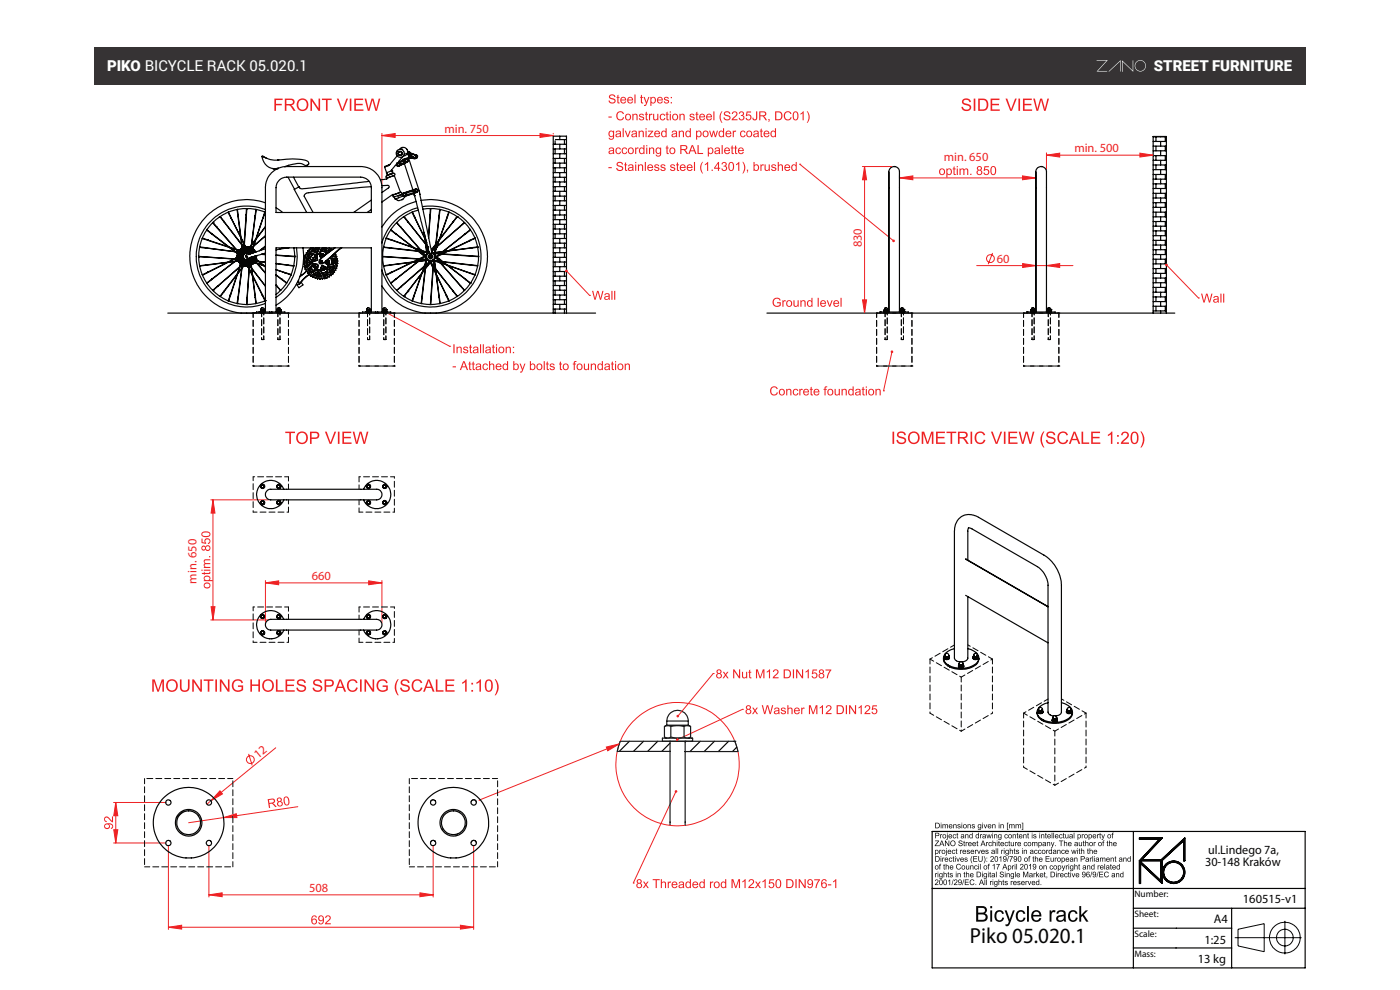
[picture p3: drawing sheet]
<svg xmlns="http://www.w3.org/2000/svg" width="297mm" height="210mm" viewBox="0 0 297 210" stroke-linecap="round" stroke-linejoin="round" font-family="sans-serif">
<defs><g id="words">
<text font-size="4.6" fill="#050504" x="205.8" y="200.1">Piko 05.020.1</text>
<g font-size="3.2" fill="#fff">
<text x="22.7" y="15">PIKO BICYCLE RACK 05.020.1</text>
<text x="244.8" y="15">STREET FURNITURE</text>
</g>
<g font-size="2.6" fill="#ee2123">
<text x="94.3" y="28.1">min. 750</text>
<text x="200.2" y="34.2">min. 650</text>
<text x="227.9" y="32.3">min. 500</text>
<text x="182.8" y="52.5" transform="rotate(-90 182.8 52.5)">830</text>
<text x="211.5" y="55.7">60</text>
<text x="41.7" y="123.8" transform="rotate(-90 41.7 123.8)">min. 650</text>
<text x="66.1" y="123">660</text>
<text x="54.7" y="160.9" transform="rotate(-39 54.7 160.9)">12</text>
<text x="65.6" y="189.2">508</text>
</g>
<g font-size="2.6" fill="#050504">
<text x="255.6" y="183.8">30-148 Kraków</text>
<text x="256.3" y="181.2">ul.Lindego 7a,</text>
<text x="263.7" y="191.5">160515-v1</text>
<text x="257.5" y="195.8">A4</text>
<text x="255.5" y="200.2">1:25</text>
<text x="254.1" y="204.3">13 kg</text>
</g>
<g font-size="2" fill="#050504">
<text x="240.7" y="190.3">Number:</text>
<text x="240.7" y="194.6">Sheet:</text>
<text x="240.7" y="198.8">Scale:</text>
<text x="240.7" y="202.9">Mass:</text>
</g>
</g></defs>
<path d="M20 10h257v8h-257z" fill="#363334"/>
<g fill="#fff">
<path d="M238 12.8l2.3 2.2v-2.2h.1v2.4l-2.2-2.1v2.1h-.2z"/>
<path d="M235.1 15.2l2.6-2.5v2.5h-.1v-2.2l-2.3 2.2z"/>
<path d="M232.6 12.7h2.4l-2.1 2.4h2l-.1 .1h-2.2l2.1-2.3h-2.1z"/>
<path d="M240.7 14a1.2 1.2 0 0 0 2.4 0 1.2 1.2 0 0 0-2.4 0zM240.8 13.9a1.1 1.1 0 0 1 2.2 0 1.1 1.1 0 0 1-2.2 0z"/>
</g>
<g fill="none" stroke="#050504" stroke-width=".25">
<path d="M117.4 30.6h2.8M117.4 31.6h2.8M117.4 32.6h2.8M117.4 33.6h2.8M117.4 34.6h2.8M117.4 35.6h2.8M117.4 36.6h2.8M117.4 37.6h2.8M117.4 38.6h2.8M117.4 39.6h2.8M117.8 29.9v.7M117.8 31.6v1"/>
<path d="M117.8 33.6v1M117.8 35.6v1M117.8 37.6v1M117.8 39.6v1M117.8 29.6h2.4M118.8 28.9v.7M118.8 30.6v1M118.8 32.6v1M118.8 34.6v1M118.8 36.6v1M118.8 38.6v1M119.7 29.6v1"/>
<path d="M119.7 31.6v1M119.7 33.6v1M119.7 35.6v1M119.7 37.6v1M119.7 39.6v1M117.4 40.6h2.8M117.4 41.6h2.8M117.4 42.6h2.8M117.4 43.6h2.8M117.4 44.6h2.8M117.4 45.6h2.8M117.4 46.6h2.8"/>
<path d="M117.4 47.6h2.8M117.4 48.6h2.8M117.4 49.6h2.8M117.4 50.6h2.8M117.4 51.6h2.8M117.4 52.6h2.8M117.4 53.6h2.8M117.4 54.6h2.8M117.4 55.6h2.8M117.4 56.6h2.8M117.4 57.6h2.6M117.4 58.6h2.8"/>
<path d="M117.4 59.6h2.8M117.8 41.6v1M117.8 43.6v1M117.8 45.6v1M117.8 47.6v1M117.8 49.6v1M117.8 51.6v1M117.8 53.6v1M117.8 55.6v1M117.8 57.6v1M117.8 59.6v1M118.8 40.6v1"/>
<path d="M118.8 42.6v1M118.8 44.6v1M118.8 46.6v1M118.8 48.6v1M118.8 50.6v1M118.8 52.6v1M118.8 54.6v1M118.8 56.6v1M118.8 58.6v1M119.7 41.6v1M119.7 43.6v1M119.7 45.6v1"/>
<path d="M119.7 47.6v1M119.7 49.6v1M119.7 51.6v1M119.7 53.6v1M119.7 55.6v1M119.7 57.6v1M119.7 59.6v1M35.6 66.4h90.8M117.4 66.4v-37.5h2.8v37.5M117.4 60.6h2.8M117.4 61.6h2.8M117.4 62.6h2.8"/>
<path d="M117.4 63.6h2.8M117.4 64.6h2.8M117.4 65.6h2.8M117.8 61.6v1M117.8 63.6v1M117.8 65.6v.8M118.8 60.6v1M118.8 62.6v1M118.8 64.6v1M119.7 61.6v1M119.7 63.6v1M119.7 65.6v.8"/>
<path d="M197.7 176.4h79.2v28.9h-79.2zM240.4 176.4v28.9M241.7 177.8h4.8l-4.2 4.6h4.1l4.9-4.6v4.8h-.2v-4.3l-4.6 4.2v4.9l-4.5-4.3v4.3h-.3v-4.8l4.3-4.6h-4.3zM197.7 188.5h79.2M240.4 192.7h36.5M240.4 196.9h20.9M241.7 182.6h4.6v4.3zM261.3 192.7v12.6M240.4 201.1h20.9"/>
<circle cx="249" cy="185" r="2.13"/>
<circle cx="249" cy="185" r="2.36"/>
</g>
<path d="M246.6 185a2.37 2.37 0 0 0 4.7 0 2.37 2.37 0 0 0-4.7 0zM246.9 185a2.12 2.12 0 0 1 4.2 0 2.12 2.12 0 0 1-4.2 0zM241.7 177.8v.2h4.3l-4.3 4.6h4.6v4.3l-4.6-4.3v4.8h.3v-4.3l4.5 4.3v-4.9l4.6-4.2v4.3h.2v-4.8l-4.9 4.6h-4.1l4.2-4.6z" fill-rule="evenodd" fill="#050504"/>
<g fill="#ee2123">
<path d="M108.8 74.7h.3v.2h-.3zM108.8 73.5h.3v.3h-.3zM107.3 73.5h.2v.2a.49 .49 0 0 1 .6-.2 .49 .49 0 0 1 .3 .6v.8h-.2v-.8a.32 .32 0 0 0-.3-.4 .32 .32 0 0 0-.4 .2v1h-.2zM106.1 73.8a.47 .47 0 0 0-.1 .8 .47 .47 0 0 0 .7-.1l-.1-.7-.2-.1zM105.7 74.2a.7 .7 0 0 1 1.4 0 .7 .7 0 0 1-1.4 0zM105.2 73.5h.2v1.4h-.2zM105.2 73h.2v.3h-.2zM104.5 73.2l.3-.1v.4h.2v.2h-.2v.8l.2 .4a.34 .34 0 0 1-.4 0 .34 .34 0 0 1-.1-.4v-.8h-.1zM103.3 74.4a.33 .33 0 0 0 .2 .4 .33 .33 0 0 0 .4-.3v-.3zM103.1 73.7a.62 .62 0 0 1 .8-.1 .62 .62 0 0 1 .2 .7l.1 .6h-.2l-.1-.2a.49 .49 0 0 1-.7 .3 .49 .49 0 0 1-.2-.7l.9-.3a.35 .35 0 0 0-.3-.3 .35 .35 0 0 0-.4 .3l-.2-.1zM102.4 73h.3v1.9h-.3zM101.8 73h.3v1.9h-.3zM100.6 74.4a.33 .33 0 0 0 .3 .4 .33 .33 0 0 0 .3-.3v-.3zM100.4 73.7a.62 .62 0 0 1 .8-.1 .62 .62 0 0 1 .3 .7l.1 .6h-.3v-.2a.49 .49 0 0 1-.7 .3 .49 .49 0 0 1-.2-.7l.8-.3a.35 .35 0 0 0-.3-.3 .35 .35 0 0 0-.3 .3l-.3-.1zM99.7 73.2l.2-.1v.4h.2v.2h-.2v.8l.3 .4a.34 .34 0 0 1-.4 0 .34 .34 0 0 1-.1-.4v-.8h-.2zM98.4 73.7l.2-.2a.54 .54 0 0 1 .7 .4h-.2a.27 .27 0 0 0-.3-.2 .27 .27 0 0 0-.3 .3h.1a.52 .52 0 0 1 .6 .2 .52 .52 0 0 1 0 .6l-.6 .1-.4-.4h.2a.31 .31 0 0 0 .4 .3 .31 .31 0 0 0 .3-.4 .58 .58 0 0 1-.8-.7zM96.8 73.5h.3v.2a.49 .49 0 0 1 .5-.2 .49 .49 0 0 1 .4 .6v.8h-.3v-.8a.32 .32 0 0 0-.2-.4 .32 .32 0 0 0-.4 .2v1h-.3zM96.2 73h.2v1.9h-.2z"/>
<path d="M132.5 77.1h.2v.2a.49 .49 0 0 1 .6-.2 .49 .49 0 0 1 .3 .6v.8h-.2v-.8a.32 .32 0 0 0-.2-.4 .32 .32 0 0 0-.4 .2v1h-.3zM131.3 77.4a.47 .47 0 0 0 0 .8 .47 .47 0 0 0 .7-.2l-.1-.6-.3-.1zM131 77.8a.7 .7 0 0 1 1.4 0 .7 .7 0 0 1-1.4 0zM130.5 77.1h.2v1.4h-.2zM130.5 76.6h.2v.3h-.2zM129.8 76.8l.2-.2v.5h.2v.2h-.2v.8l.3 .4a.34 .34 0 0 1-.4 0 .34 .34 0 0 1-.1-.4v-.8h-.2zM128.5 78a.33 .33 0 0 0 .3 .4 .33 .33 0 0 0 .3-.4v-.2zM128.3 77.3a.62 .62 0 0 1 .8-.2 .62 .62 0 0 1 .3 .8l.1 .6h-.3v-.2a.49 .49 0 0 1-.7 .2 .49 .49 0 0 1-.2-.6l.8-.3a.35 .35 0 0 0-.3-.3 .35 .35 0 0 0-.3 .2h-.3zM127.1 77.4a.48 .48 0 0 0-.2 .7 .48 .48 0 0 0 .7 .1l.1-.4-.1-.4-.3-.1zM126.9 77.3l.4-.2 .4 .2v-.7h.2v1.9h-.2v-.2a.66 .66 0 0 1-.9-.1 .66 .66 0 0 1 .1-.9zM125.3 77.1h.2v.2a.49 .49 0 0 1 .6-.2 .49 .49 0 0 1 .3 .6v.8h-.2v-.8a.32 .32 0 0 0-.2-.4 .32 .32 0 0 0-.4 .2v1h-.3zM123.9 77.1h.2v.8a.34 .34 0 0 0 .3 .4 .34 .34 0 0 0 .3-.4v-.8h.3v1.4h-.2v-.2a.49 .49 0 0 1-.6 .2 .49 .49 0 0 1-.3-.5zM122.7 77.4a.47 .47 0 0 0-.1 .8 .47 .47 0 0 0 .7-.2l-.1-.6-.3-.1zM122.3 77.8a.7 .7 0 0 1 1.4 0 .7 .7 0 0 1-1.4 0zM121.8 76.7l.5-.1v.2l-.3 .1-.1 .2h.3v.2h-.3v1.2h-.2v-1.2h-.2v-.2h.2zM119.7 77.4a.47 .47 0 0 0 0 .8 .47 .47 0 0 0 .7-.2l-.1-.6-.3-.1zM119.4 77.8a.7 .7 0 0 1 1.4 0 .7 .7 0 0 1-1.4 0zM118.8 76.8l.2-.2v.5h.2v.2h-.2v.8l.3 .4a.34 .34 0 0 1-.4 0 .34 .34 0 0 1-.1-.4v-.8h-.2zM116.7 77.2l.2-.1a.54 .54 0 0 1 .8 .4h-.3a.27 .27 0 0 0-.3-.3 .27 .27 0 0 0-.2 .4h.1a.52 .52 0 0 1 .6 .2 .52 .52 0 0 1 0 .6l-.7 .1-.3-.4h.2a.31 .31 0 0 0 .3 .3 .31 .31 0 0 0 .3-.4 .58 .58 0 0 1-.7-.7zM116 76.8l.2-.2v.5h.2v.2h-.2v.8l.3 .4a.34 .34 0 0 1-.4 0 .34 .34 0 0 1-.1-.4v-.8h-.2zM115.3 76.6h.3v1.9h-.3zM114.1 77.4a.47 .47 0 0 0 0 .8 .47 .47 0 0 0 .7-.2l-.1-.6-.3-.1zM113.8 77.8a.7 .7 0 0 1 1.4 0 .7 .7 0 0 1-1.4 0zM112.7 77.4a.47 .47 0 0 0-.1 .7 .47 .47 0 0 0 .6 .1l.2-.4-.1-.4-.3-.1zM112.4 76.6h.2v.7a.63 .63 0 0 1 1 .5 .63 .63 0 0 1-1 .5v.2h-.2zM110.2 77.1h.3l.4 1.1 .3-1.1h.3l-.5 1.4a.48 .48 0 0 1-.7 .5v-.2h.3l.1-.3zM109.2 77.4a.47 .47 0 0 0-.1 .7 .47 .47 0 0 0 .6 .1l.1-.4-.1-.4-.2-.1zM108.9 76.6h.2v.7a.63 .63 0 0 1 1 .5 .63 .63 0 0 1-1 .5v.2h-.2zM106.9 77.4a.48 .48 0 0 0-.1 .7 .48 .48 0 0 0 .7 .1l.1-.4-.1-.4-.3-.1zM106.8 77.3l.4-.2 .4 .2v-.7h.2v1.9h-.2v-.2a.66 .66 0 0 1-1-.1 .66 .66 0 0 1 .2-.9zM105.5 77.4l-.1 .3h.8l-.3-.4zM105.3 77.3a.64 .64 0 0 1 .8-.1 .64 .64 0 0 1 .3 .7h-1a.4 .4 0 0 0 .3 .4 .4 .4 0 0 0 .5-.2h.2a.69 .69 0 0 1-1.1 .3 .69 .69 0 0 1 0-1.1zM103.7 76.6h.3v.7a.49 .49 0 0 1 .5-.2 .49 .49 0 0 1 .4 .5v.9h-.3v-.9a.33 .33 0 0 0-.4-.3 .33 .33 0 0 0-.2 .4v.8h-.3zM102.5 77.3l.7-.2 .3 .4-.2 .1-.1-.2a.47 .47 0 0 0-.6 .4 .47 .47 0 0 0 .6 .5l.1-.3h.2a.65 .65 0 0 1-.9 .4 .65 .65 0 0 1-.2-1zM101.2 78a.33 .33 0 0 0 .3 .4 .33 .33 0 0 0 .3-.4v-.2zM101 77.3a.62 .62 0 0 1 .8-.2 .62 .62 0 0 1 .3 .8v.6h-.2l-.1-.2a.49 .49 0 0 1-.6 .2 .49 .49 0 0 1-.2-.6l.8-.3a.35 .35 0 0 0-.3-.3 .35 .35 0 0 0-.4 .2h-.2zM100.3 76.8l.2-.2v.5h.2v.2h-.2v.8l.3 .4a.34 .34 0 0 1-.4 0 .34 .34 0 0 1-.1-.4v-.8h-.2zM99.5 76.8l.3-.2v.5h.2v.2h-.2v.8l.2 .4a.34 .34 0 0 1-.4 0 .34 .34 0 0 1-.1-.4v-.8h-.1zM98.4 76.8l-.3 .9h.6zM98.3 76.6h.2l.8 1.9h-.3l-.2-.6h-.8l-.2 .6h-.3zM96 77.7h.7v.2h-.7z"/>
<path d="M130.3 61.7h.2v1.9h-.2zM129.7 61.7h.2v1.9h-.2zM128.5 63.1a.33 .33 0 0 0 .3 .4 .33 .33 0 0 0 .3-.4v-.2zM128.3 62.4a.62 .62 0 0 1 .8-.2 .62 .62 0 0 1 .2 .8l.1 .6h-.2l-.1-.2a.49 .49 0 0 1-.6 .2 .49 .49 0 0 1-.2-.6l.8-.3a.35 .35 0 0 0-.3-.3 .35 .35 0 0 0-.4 .2h-.2zM125.6 61.7h.3l.3 1.6 .5-1.6h.3l.4 1.6 .4-1.6h.2l-.5 1.9h-.2l-.5-1.7-.4 1.7h-.3z"/>
<path d="M210.5 35.5a1.05 1.05 0 0 0 .2 1.5 .98 .98 0 0 0 0-1.6zM210.4 35.3a.75 .75 0 0 1 .8 .2 .75 .75 0 0 1 .1 .9 .66 .66 0 0 1-.7 .7 .66 .66 0 0 1-.5-.9zM208.9 35.3h.9v.2h-.8l-.1 .5a.63 .63 0 0 1 .9 .3 .63 .63 0 0 1-.4 .8 .63 .63 0 0 1-.8-.5h.3a.42 .42 0 0 0 .6 .2 .42 .42 0 0 0 .1-.6 .42 .42 0 0 0-.7 0h-.2zM207.5 35.7a.31 .31 0 0 0 .6 0 .31 .31 0 0 0-.6 0zM207.4 36.6a.4 .4 0 0 0 .8 0 .4 .4 0 0 0-.8 0zM207.4 35.4a.5 .5 0 0 1 .7-.1 .5 .5 0 0 1-.1 .8 .56 .56 0 0 1 .2 .8 .56 .56 0 0 1-.9 0 .56 .56 0 0 1 .2-.8l-.2-.3zM205.8 36.9h.3v.2h-.3zM203.6 35.7h.2v.2a.46 .46 0 0 1 .8 .1l.2-.3 .5 .1 .1 1.3h-.2v-.8a.28 .28 0 0 0-.2-.4 .28 .28 0 0 0-.4 .2v1h-.2v-.9a.31 .31 0 0 0-.4-.3 .31 .31 0 0 0-.2 .5v.7h-.2zM203 35.7h.2v1.4h-.2zM203 35.2h.2v.3h-.2zM202.3 35.4l.2-.1v.4h.2v.2h-.2v.8l.3 .4a.34 .34 0 0 1-.4 0 .34 .34 0 0 1-.1-.4v-.8h-.2zM201.1 36l-.1 .7 .2 .2a.5 .5 0 0 0 .5-.5 .5 .5 0 0 0-.5-.5zM200.8 35.7h.2v.2a.63 .63 0 0 1 .9 0 .63 .63 0 0 1 0 .9 .52 .52 0 0 1-.9 .2v.6h-.2zM199.6 36a.47 .47 0 0 0-.1 .8 .47 .47 0 0 0 .7-.1l-.1-.7-.2-.1zM199.2 36.4a.7 .7 0 0 1 1.4 0 .7 .7 0 0 1-1.4 0z"/>
<path d="M142.3 21.7h.3v.2h-.3zM142.3 20.6h.3v.2h-.3zM140.9 20.7l.3-.1a.54 .54 0 0 1 .7 .3h-.2a.27 .27 0 0 0-.3-.2 .27 .27 0 0 0-.3 .3h.1a.52 .52 0 0 1 .6 .2 .52 .52 0 0 1 0 .6l-.6 .1-.4-.4h.2a.31 .31 0 0 0 .4 .3 .31 .31 0 0 0 .2-.4 .58 .58 0 0 1-.7-.6zM139.7 20.8l-.1 .3h.8l-.2-.3zM139.5 20.7a.64 .64 0 0 1 .8-.1 .64 .64 0 0 1 .3 .7h-1a.4 .4 0 0 0 .3 .5 .4 .4 0 0 0 .5-.3h.2a.69 .69 0 0 1-1 .3 .69 .69 0 0 1-.1-1.1zM138.3 20.9l-.1 .6 .2 .2a.5 .5 0 0 0 .5-.4 .5 .5 0 0 0-.5-.5zM138 20.6h.2v.1a.63 .63 0 0 1 .9 0 .63 .63 0 0 1 0 .9 .52 .52 0 0 1-.9 .2v.7h-.2zM136.5 20.6h.3l.4 1.1 .3-1.1h.3l-.5 1.4a.48 .48 0 0 1-.7 .5v-.3h.3l.1-.3zM136 20.2l.2-.1v.5h.2v.1h-.2v.8l.3 .4a.34 .34 0 0 1-.4 0 .34 .34 0 0 1-.1-.4v-.8h-.2zM134.6 20h.2v1.9h-.2zM133.4 20.8l-.1 .3h.8l-.2-.3zM133.2 20.7a.64 .64 0 0 1 .8-.1 .64 .64 0 0 1 .3 .7h-1a.4 .4 0 0 0 .3 .5 .4 .4 0 0 0 .5-.3h.2a.69 .69 0 0 1-1.1 .3 .69 .69 0 0 1 0-1.1zM132 20.8l-.2 .3h.8l-.2-.3zM131.8 20.7a.64 .64 0 0 1 .7-.1 .64 .64 0 0 1 .3 .7h-1a.4 .4 0 0 0 .3 .5 .4 .4 0 0 0 .5-.3h.2a.69 .69 0 0 1-1 .3 .69 .69 0 0 1 0-1.1zM131 20.2l.2-.1v.5h.2v.1h-.2v.8l.3 .4a.34 .34 0 0 1-.4 0 .34 .34 0 0 1-.1-.4v-.8h-.2zM129.4 20.2a.75 .75 0 0 1 1.2 .4h-.3a.42 .42 0 0 0-.4-.4 .42 .42 0 0 0-.4 .5 1.1 1.1 0 0 1 1.1 .7 .77 .77 0 0 1-.8 .6 .77 .77 0 0 1-.7-.7h.2a.49 .49 0 0 0 .6 .5 .49 .49 0 0 0 .4-.5l-.2-.1a.8 .8 0 0 1-.9-.8z"/>
<path d="M171.1 23.6a1.59 1.59 0 0 1 .4 2.1l-.2 .4h-.2a2.19 2.19 0 0 0 0-2.5zM169.8 24.1l.7-.5v1.9h-.2v-1.5l-.5 .3zM168.5 23.9a1.05 1.05 0 0 0 .3 1.5 .98 .98 0 0 0 0-1.6zM168.4 23.7a.75 .75 0 0 1 .9 .2 .75 .75 0 0 1 .1 .9 .66 .66 0 0 1-.8 .7 .66 .66 0 0 1-.4-.9zM166.6 23.8a.82 .82 0 0 1 1.3 .3l-.2 .1a.63 .63 0 0 0-.9-.3 .63 .63 0 0 0-.3 .9 .58 .58 0 0 0 .6 .5 .58 .58 0 0 0 .6-.4h.2a.91 .91 0 0 1-1.3 .5 .91 .91 0 0 1-.2-1.4zM164.7 23.8v1.5h.4a.73 .73 0 0 0 .7-.7 .73 .73 0 0 0-.7-.8zM164.4 23.6h.7a.95 .95 0 0 1 .9 1 .95 .95 0 0 1-.9 .9h-.7zM163 25.2h.3l-.1 .4-.2 .3 .1-.4h-.1zM161.3 23.8v.7h.5a.33 .33 0 0 0 .5-.3 .33 .33 0 0 0-.4-.4zM161.1 23.6h.8a.53 .53 0 0 1 .7 .5 .53 .53 0 0 1-.6 .6l.7 .8h-.3l-.5-.7-.3-.1h-.3v.8h-.2zM160.4 23.6h.2v1.3a.53 .53 0 0 1-.4 .6 .53 .53 0 0 1-.6-.5l.2-.1 .1 .2a.29 .29 0 0 0 .3 .2 .29 .29 0 0 0 .2-.4zM158.4 23.6h.9v.3h-.7l-.1 .5a.63 .63 0 0 1 .9 .3 .63 .63 0 0 1-.4 .8 .63 .63 0 0 1-.8-.5h.2a.42 .42 0 0 0 .6 .2 .42 .42 0 0 0 .1-.6 .42 .42 0 0 0-.6 0h-.3zM156.9 23.7a.51 .51 0 0 1 .8 0 .51 .51 0 0 1-.1 .8 .59 .59 0 0 1 0 1 .59 .59 0 0 1-.9-.5h.2a.38 .38 0 0 0 .5 .3 .38 .38 0 0 0 .3-.4 .38 .38 0 0 0-.5-.3v-.2a.33 .33 0 0 0 .4-.2 .33 .33 0 0 0-.3-.4 .33 .33 0 0 0-.3 .3h-.3zM155.4 23.8a.62 .62 0 0 1 1 .1 .62 .62 0 0 1-.4 .9l-.5 .5h1v.2h-1.3l.2-.4a1.14 1.14 0 0 0 .7-1.2l-.4-.1-.2 .4h-.3zM153.7 23.7a.75 .75 0 0 1 1.2 .5h-.2a.42 .42 0 0 0-.5-.4 .42 .42 0 0 0-.3 .5 1.1 1.1 0 0 1 1.1 .7 .77 .77 0 0 1-.8 .5 .77 .77 0 0 1-.7-.6h.2a.49 .49 0 0 0 .5 .5 .49 .49 0 0 0 .5-.6l-.2-.1a.8 .8 0 0 1-.9-.7zM153.1 23.6h.2l-.2 .2a2.15 2.15 0 0 0 .2 2.3 1.58 1.58 0 0 1-.5-2.1zM151.3 23.6h.3v1.9h-.3zM150.2 24.4l-.2 .3h.8l-.2-.4zM150 24.3a.64 .64 0 0 1 .7-.1 .64 .64 0 0 1 .4 .7h-1.1a.4 .4 0 0 0 .3 .4 .4 .4 0 0 0 .5-.2h.2a.69 .69 0 0 1-1 .3 .69 .69 0 0 1 0-1.1zM148.7 24.4l-.1 .3h.7l-.2-.4zM148.5 24.3a.64 .64 0 0 1 .8-.1 .64 .64 0 0 1 .3 .7h-1a.4 .4 0 0 0 .3 .4 .4 .4 0 0 0 .4-.2h.3a.69 .69 0 0 1-1.1 .3 .69 .69 0 0 1 0-1.1zM147.7 23.8l.2-.1v.4h.3v.2h-.3v.8l.3 .4a.34 .34 0 0 1-.4 0 .34 .34 0 0 1-.1-.4v-.8h-.2zM146.4 24.3l.2-.2a.54 .54 0 0 1 .7 .4h-.2a.27 .27 0 0 0-.3-.2 .27 .27 0 0 0-.2 .3 .52 .52 0 0 1 .6 .2 .52 .52 0 0 1 0 .6l-.6 .1-.4-.4h.3a.31 .31 0 0 0 .3 .3 .31 .31 0 0 0 .3-.4 .58 .58 0 0 1-.8-.7zM144.1 24.1h.2v.2a.49 .49 0 0 1 .6-.2 .49 .49 0 0 1 .4 .6v.8h-.3v-.8a.32 .32 0 0 0-.2-.4 .32 .32 0 0 0-.4 .2v1h-.3zM142.9 24.4a.47 .47 0 0 0 0 .8 .47 .47 0 0 0 .7-.1l-.1-.7-.3-.1zM142.6 24.8a.7 .7 0 0 1 1.4 0 .7 .7 0 0 1-1.4 0zM142.1 24.1h.2v1.4h-.2zM142.1 23.6h.2v.3h-.2zM141.4 23.8l.2-.1v.4h.3v.2h-.3v.8l.3 .4a.34 .34 0 0 1-.4 0 .34 .34 0 0 1-.1-.4v-.8h-.2zM140.1 24.3l.7-.2 .3 .4-.2 .1-.1-.2a.47 .47 0 0 0-.6 .4 .47 .47 0 0 0 .6 .5l.1-.3h.2a.65 .65 0 0 1-.9 .4 .65 .65 0 0 1-.2-1zM138.6 24.1h.2v.8a.34 .34 0 0 0 .3 .4 .34 .34 0 0 0 .3-.4v-.8h.3v1.4h-.2v-.2a.49 .49 0 0 1-.6 .2 .49 .49 0 0 1-.3-.5zM137.7 24.1h.2v.3l.4-.3 .1 .1-.1 .2a.31 .31 0 0 0-.3 0 .31 .31 0 0 0-.1 .4v.7h-.2zM137 23.8l.2-.1v.4h.2v.2h-.2v.8l.3 .4a.34 .34 0 0 1-.4 0 .34 .34 0 0 1-.1-.4v-.8h-.2zM135.7 24.3l.2-.2a.54 .54 0 0 1 .7 .4h-.2a.27 .27 0 0 0-.3-.2 .27 .27 0 0 0-.2 .3 .52 .52 0 0 1 .6 .2 .52 .52 0 0 1 0 .6l-.6 .1-.4-.4h.3a.31 .31 0 0 0 .3 .3 .31 .31 0 0 0 .3-.4 .58 .58 0 0 1-.8-.7zM134.2 24.1h.2v.2a.49 .49 0 0 1 .6-.2 .49 .49 0 0 1 .3 .6v.8h-.3v-.8a.32 .32 0 0 0-.2-.4 .32 .32 0 0 0-.4 .2v1h-.2zM133 24.4a.47 .47 0 0 0-.1 .8 .47 .47 0 0 0 .7-.1l-.1-.7-.3-.1zM132.6 24.8a.7 .7 0 0 1 1.4 0 .7 .7 0 0 1-1.4 0zM131 23.8a.82 .82 0 0 1 1.4 .3l-.3 .1a.63 .63 0 0 0-.8-.3 .63 .63 0 0 0-.3 .9 .58 .58 0 0 0 .5 .5 .58 .58 0 0 0 .7-.4h.2a.91 .91 0 0 1-1.3 .5 .91 .91 0 0 1-.3-1.4zM129.1 24.7h.7v.2h-.7z"/>
<path d="M163.8 28a.48 .48 0 0 0-.1 .7 .48 .48 0 0 0 .6 .1l.1-.4-.1-.4-.3-.1zM163.6 27.9l.4-.2 .4 .2v-.7h.2v1.9h-.2v-.2a.66 .66 0 0 1-.9-.1 .66 .66 0 0 1 .1-.9zM162.3 28l-.1 .3h.8l-.2-.4zM162.2 27.9a.64 .64 0 0 1 .7-.1 .64 .64 0 0 1 .3 .7h-1a.4 .4 0 0 0 .3 .4 .4 .4 0 0 0 .5-.2h.2a.69 .69 0 0 1-1 .3 .69 .69 0 0 1 0-1.1zM161.4 27.4l.2-.2v.5h.2v.2h-.2v.8l.3 .4a.34 .34 0 0 1-.4 0 .34 .34 0 0 1-.1-.4v-.8h-.2zM160.1 28.6a.33 .33 0 0 0 .3 .4 .33 .33 0 0 0 .3-.4v-.2zM159.9 27.9a.62 .62 0 0 1 .8-.2 .62 .62 0 0 1 .3 .8v.6h-.2l-.1-.2a.49 .49 0 0 1-.6 .2 .49 .49 0 0 1-.2-.6l.8-.3a.35 .35 0 0 0-.3-.3 .35 .35 0 0 0-.4 .2h-.2zM158.6 28a.47 .47 0 0 0 0 .7 .47 .47 0 0 0 .7-.1l-.1-.6-.3-.1zM158.3 28.4a.7 .7 0 0 1 1.4 0 .7 .7 0 0 1-1.4 0zM157.2 27.9l.6-.2 .4 .4-.3 .1-.1-.2a.47 .47 0 0 0-.6 .4 .47 .47 0 0 0 .6 .4l.2-.2h.2a.65 .65 0 0 1-1 .4 .65 .65 0 0 1-.1-1zM155.4 27.7h.3v.2l.4-.2 .1 .1-.1 .2a.31 .31 0 0 0-.4 0 .31 .31 0 0 0 0 .4v.7h-.3zM154.3 28l-.1 .3h.7l-.2-.4zM154.1 27.9a.64 .64 0 0 1 .7-.1 .64 .64 0 0 1 .4 .7h-1.1a.4 .4 0 0 0 .3 .4 .4 .4 0 0 0 .5-.2h.3a.69 .69 0 0 1-1.1 .3 .69 .69 0 0 1 0-1.1zM152.8 28a.48 .48 0 0 0-.2 .7 .48 .48 0 0 0 .7 .1l.1-.4-.1-.4-.3-.1zM152.6 27.9l.4-.2 .4 .2v-.7h.2v1.9h-.2v-.2a.66 .66 0 0 1-.9-.1 .66 .66 0 0 1 .1-.9zM150.4 27.7h.3l.3 1.1 .3-1.1h.2l.3 1.1 .3-1.1h.2l-.4 1.4h-.3l-.2-1.1-.3 1.1h-.2zM149.4 28a.47 .47 0 0 0-.1 .7 .47 .47 0 0 0 .8-.1l-.1-.6-.3-.1zM149 28.4a.7 .7 0 0 1 1.4 0 .7 .7 0 0 1-1.4 0zM148 28l-.1 .6 .2 .3a.5 .5 0 0 0 .5-.5 .5 .5 0 0 0-.5-.5zM147.7 27.7h.2v.2a.63 .63 0 0 1 .9 0 .63 .63 0 0 1 0 .9 .52 .52 0 0 1-.9 .2v.6h-.2zM145.7 28a.48 .48 0 0 0-.1 .7 .48 .48 0 0 0 .6 .1l.2-.4-.2-.4-.2-.1zM145.5 27.9l.5-.2 .3 .2v-.7h.3v1.9h-.3v-.2a.66 .66 0 0 1-.9-.1 .66 .66 0 0 1 .1-.9zM144 27.7h.2v.2a.49 .49 0 0 1 .6-.2 .49 .49 0 0 1 .3 .6v.8h-.2v-.8a.32 .32 0 0 0-.3-.4 .32 .32 0 0 0-.3 .2l-.1 1h-.2zM142.8 28.6a.33 .33 0 0 0 .2 .4 .33 .33 0 0 0 .4-.4v-.2zM142.6 27.9a.62 .62 0 0 1 .8-.2 .62 .62 0 0 1 .2 .8l.1 .6h-.2l-.1-.2a.49 .49 0 0 1-.6 .2 .49 .49 0 0 1-.3-.6l.9-.3a.35 .35 0 0 0-.3-.3 .35 .35 0 0 0-.4 .2h-.2zM140.6 28a.48 .48 0 0 0-.1 .7 .48 .48 0 0 0 .6 .1l.1-.4-.1-.4-.3-.1zM140.4 27.9l.4-.2 .4 .2v-.7h.2v1.9h-.2v-.2a.66 .66 0 0 1-.9-.1 .66 .66 0 0 1 .1-.9zM139.1 28l-.1 .3h.8l-.2-.4zM139 27.9a.64 .64 0 0 1 .7-.1 .64 .64 0 0 1 .3 .7h-1a.4 .4 0 0 0 .3 .4 .4 .4 0 0 0 .5-.2h.2a.69 .69 0 0 1-1 .3 .69 .69 0 0 1 0-1.1zM137.5 27.7h1.1l-.9 1.2h.9v.2h-1.2v-.2l.9-1h-.8zM136.9 27.7h.3v1.4h-.3zM136.9 27.2h.3v.3h-.3zM135.5 27.7h.2v.2a.49 .49 0 0 1 .6-.2 .49 .49 0 0 1 .3 .6v.8h-.2v-.8a.32 .32 0 0 0-.3-.4 .32 .32 0 0 0-.4 .2v1h-.2zM134.2 28.6a.33 .33 0 0 0 .3 .4 .33 .33 0 0 0 .4-.4v-.2zM134.1 27.9a.62 .62 0 0 1 .8-.2 .62 .62 0 0 1 .2 .8l.1 .6h-.3v-.2a.49 .49 0 0 1-.7 .2 .49 .49 0 0 1-.2-.6l.9-.3a.35 .35 0 0 0-.3-.3 .35 .35 0 0 0-.4 .2h-.2zM132.5 27.7h.3l.4 1.1 .4-1.1h.2l-.5 1.4h-.2zM132.1 27.2h.2v1.9h-.2zM130.9 28.6a.33 .33 0 0 0 .2 .4 .33 .33 0 0 0 .4-.4v-.2zM130.7 27.9a.62 .62 0 0 1 .8-.2 .62 .62 0 0 1 .2 .8l.1 .6h-.2l-.1-.2a.49 .49 0 0 1-.6 .2 .49 .49 0 0 1-.3-.6l.9-.3a.35 .35 0 0 0-.3-.3 .35 .35 0 0 0-.4 .2h-.2zM129.4 28a.47 .47 0 0 0-.1 .7 .47 .47 0 0 0 .7 .1 .47 .47 0 0 0 .1-.7 .47 .47 0 0 0-.7-.1zM129.2 27.9l.3-.2 .6 .2v-.2h.2v1.2a.6 .6 0 0 1-.5 .7 .6 .6 0 0 1-.7-.4h.2a.39 .39 0 0 0 .6 .2 .39 .39 0 0 0 .1-.5 .65 .65 0 0 1-.9-.1 .65 .65 0 0 1 .1-.9z"/>
<path d="M156.9 31.6l-.1 .3h.8l-.3-.4zM156.7 31.5a.64 .64 0 0 1 .8-.2 .64 .64 0 0 1 .3 .7h-1a.4 .4 0 0 0 .3 .5 .4 .4 0 0 0 .5-.3l.2 .1a.69 .69 0 0 1-1.1 .3 .69 .69 0 0 1 0-1.1zM155.9 31l.3-.2v.5h.2v.2h-.2v.8l.2 .4a.34 .34 0 0 1-.4-.1 .34 .34 0 0 1-.1-.3v-.8h-.1zM155.2 31l.2-.2v.5h.3v.2h-.3v.8l.3 .4a.34 .34 0 0 1-.4-.1 .34 .34 0 0 1-.1-.3v-.8h-.2zM154 31.6l-.1 .3h.7l-.2-.4zM153.8 31.5a.64 .64 0 0 1 .7-.2 .64 .64 0 0 1 .4 .7h-1.1a.4 .4 0 0 0 .3 .5 .4 .4 0 0 0 .5-.3l.3 .1a.69 .69 0 0 1-1.1 .3 .69 .69 0 0 1 0-1.1zM153.1 30.8h.2v1.9h-.2zM151.9 32.2a.33 .33 0 0 0 .2 .4 .33 .33 0 0 0 .4-.4v-.2zM151.7 31.5a.62 .62 0 0 1 .8-.2 .62 .62 0 0 1 .2 .8l.1 .6h-.2l-.1-.2a.49 .49 0 0 1-.6 .2 .49 .49 0 0 1-.3-.6l.9-.3a.35 .35 0 0 0-.3-.4 .35 .35 0 0 0-.4 .3h-.2zM150.5 31.6l-.1 .6 .2 .3a.5 .5 0 0 0 .5-.5 .5 .5 0 0 0-.5-.5zM150.2 31.3h.2v.2a.63 .63 0 0 1 .8 0 .63 .63 0 0 1 .1 .9 .52 .52 0 0 1-.9 .1v.7h-.2zM148 30.8h.2v1.6h1v.3h-1.2zM146.9 31l-.3 .9h.6zM146.7 30.8h.3l.8 1.9h-.3l-.2-.6h-.8l-.2 .6h-.3zM144.6 31v.6h.5a.33 .33 0 0 0 .5-.3 .33 .33 0 0 0-.4-.3zM144.3 30.8h.9a.53 .53 0 0 1 .6 .4 .53 .53 0 0 1-.5 .6l.7 .9h-.3l-.5-.8-.3-.1h-.3v.9h-.3zM142.3 31.6a.47 .47 0 0 0 0 .7 .47 .47 0 0 0 .7-.1l-.1-.6-.3-.1zM142 32a.7 .7 0 0 1 1.4 0 .7 .7 0 0 1-1.4 0zM141.4 31l.2-.2v.5h.3v.2h-.3v.8l.3 .4a.34 .34 0 0 1-.4-.1 .34 .34 0 0 1-.1-.3v-.8h-.2zM139.4 31.6a.47 .47 0 0 0-.1 .6 .47 .47 0 0 0 .6 .2 .47 .47 0 0 0 .2-.7 .47 .47 0 0 0-.7-.1zM139.2 31.5l.3-.2 .5 .2v-.2h.3v1.2a.6 .6 0 0 1-.5 .7 .6 .6 0 0 1-.7-.4h.2a.39 .39 0 0 0 .5 .2 .39 .39 0 0 0 .2-.5 .65 .65 0 0 1-.9-.1 .65 .65 0 0 1 .1-.9zM137.7 31.3h.2v.2a.49 .49 0 0 1 .6-.2 .49 .49 0 0 1 .3 .5v.9h-.2v-.9a.32 .32 0 0 0-.3-.3 .32 .32 0 0 0-.4 .2v1h-.2zM137.1 31.3h.2v1.4h-.2zM137.1 30.8h.2v.2h-.2zM135.9 31.6a.48 .48 0 0 0-.1 .6 .48 .48 0 0 0 .6 .2l.1-.4-.1-.4-.3-.1zM135.7 31.5l.4-.2 .4 .2v-.7h.2v1.9h-.2v-.2a.66 .66 0 0 1-.9-.1 .66 .66 0 0 1 .1-.9zM134.7 31.3h.2v.2l.5-.2h.1l-.1 .3a.3 .3 0 0 0-.4 0 .3 .3 0 0 0 0 .4v.7h-.3zM133.5 31.6a.47 .47 0 0 0 0 .7 .47 .47 0 0 0 .7-.1l-.1-.6-.3-.1zM133.2 32a.7 .7 0 0 1 1.4 0 .7 .7 0 0 1-1.4 0zM132 31.5l.7-.2 .4 .4h-.3l-.1-.2a.47 .47 0 0 0-.6 .5 .47 .47 0 0 0 .6 .4l.1-.2h.3a.65 .65 0 0 1-1 .4 .65 .65 0 0 1-.1-1zM130.7 31.5l.7-.2 .3 .4h-.2l-.1-.2a.47 .47 0 0 0-.6 .5 .47 .47 0 0 0 .6 .4l.1-.2h.3a.65 .65 0 0 1-1 .4 .65 .65 0 0 1-.2-1zM129.4 32.2a.33 .33 0 0 0 .3 .4 .33 .33 0 0 0 .3-.4v-.2zM129.2 31.5a.62 .62 0 0 1 .8-.2 .62 .62 0 0 1 .3 .8v.6h-.2v-.2a.48 .48 0 0 1-.8 .2 .48 .48 0 0 1-.1-.7l.8-.2a.35 .35 0 0 0-.3-.4 .35 .35 0 0 0-.4 .3h-.2z"/>
<path d="M168.2 35.2a.48 .48 0 0 0-.1 .6 .48 .48 0 0 0 .6 .2l.1-.4-.1-.4-.3-.2zM168 35l.4-.2 .4 .2v-.6h.2v1.9h-.2v-.2a.66 .66 0 0 1-.9-.1 .66 .66 0 0 1 .1-1zM166.8 35.1l-.2 .3h.8l-.2-.3zM166.6 35a.64 .64 0 0 1 .7-.1 .64 .64 0 0 1 .3 .7h-1a.4 .4 0 0 0 .3 .5 .4 .4 0 0 0 .5-.3h.2a.69 .69 0 0 1-1 .3 .69 .69 0 0 1 0-1.1zM165 34.4h.2v.6a.49 .49 0 0 1 .6-.1 .49 .49 0 0 1 .3 .5v.9h-.2v-.9a.33 .33 0 0 0-.4-.3 .33 .33 0 0 0-.3 .4v.8h-.2zM163.7 35l.2-.1a.54 .54 0 0 1 .8 .3l-.3 .1a.27 .27 0 0 0-.3-.3 .27 .27 0 0 0-.2 .3l.1 .1a.52 .52 0 0 1 .6 .1 .52 .52 0 0 1 0 .7l-.7 .1-.3-.5h.2a.31 .31 0 0 0 .3 .3 .31 .31 0 0 0 .3-.4 .58 .58 0 0 1-.7-.6zM162.2 34.9h.2v.7a.34 .34 0 0 0 .4 .5 .34 .34 0 0 0 .3-.5v-.7h.2v1.4h-.2v-.3a.49 .49 0 0 1-.6 .3 .49 .49 0 0 1-.3-.6zM161.3 34.9h.2v.2l.4-.2h.2l-.1 .2a.31 .31 0 0 0-.4 .1 .31 .31 0 0 0-.1 .3v.8h-.2zM160.2 35.2a.47 .47 0 0 0-.2 .6 .47 .47 0 0 0 .7 .2l.1-.4-.1-.4-.3-.2zM159.8 34.4h.3v.6a.63 .63 0 0 1 .9 .6 .63 .63 0 0 1-.9 .5v.2h-.3zM158.4 36h.3v.4l-.2 .2 .1-.3h-.2zM157.5 34.3a1.59 1.59 0 0 1 .4 2.1l-.2 .4h-.2a2.19 2.19 0 0 0 0-2.5zM156.1 34.8l.7-.4v1.9h-.2v-1.5l-.5 .3zM154.9 34.7a1.05 1.05 0 0 0 .2 1.4 .98 .98 0 0 0 0-1.6zM154.8 34.5a.75 .75 0 0 1 .8 .1 .75 .75 0 0 1 .1 .9 .66 .66 0 0 1-.7 .8 .66 .66 0 0 1-.5-1zM153.2 34.5a.51 .51 0 0 1 .8 0 .51 .51 0 0 1-.1 .7 .59 .59 0 0 1 0 1 .59 .59 0 0 1-.9-.4l.3-.1a.38 .38 0 0 0 .4 .4 .38 .38 0 0 0 .3-.5 .38 .38 0 0 0-.5-.2v-.2a.33 .33 0 0 0 .4-.3 .33 .33 0 0 0-.3-.4 .33 .33 0 0 0-.3 .4l-.2-.1zM152.3 34.7l-.6 .9h.6zM152.3 34.4h.2v1.2h.3v.2h-.3v.5h-.2v-.5h-.8v-.2zM151 36h.2v.3h-.2zM149.5 34.8l.7-.4v1.9h-.2v-1.5l-.5 .3zM149 34.3h.2l-.2 .3a2.16 2.16 0 0 0 .2 2.2 1.57 1.57 0 0 1-.5-2zM147.2 34.4h.2v1.9h-.2zM146 35.1l-.1 .3h.8l-.2-.3zM145.9 35a.64 .64 0 0 1 .7-.1 .64 .64 0 0 1 .3 .7h-1a.4 .4 0 0 0 .3 .5 .4 .4 0 0 0 .5-.3h.2a.69 .69 0 0 1-1 .3 .69 .69 0 0 1 0-1.1zM144.6 35.1l-.1 .3h.7l-.2-.3zM144.4 35a.64 .64 0 0 1 .7-.1 .64 .64 0 0 1 .4 .7h-1.1a.4 .4 0 0 0 .3 .5 .4 .4 0 0 0 .5-.3h.3a.69 .69 0 0 1-1.1 .3 .69 .69 0 0 1 0-1.1zM143.6 34.5l.2-.1v.5h.3v.2h-.3v.8l.3 .3a.34 .34 0 0 1-.4 0 .34 .34 0 0 1-.1-.4v-.7h-.2zM142.3 35l.2-.1a.54 .54 0 0 1 .7 .3l-.2 .1a.27 .27 0 0 0-.3-.3 .27 .27 0 0 0-.2 .3v.1a.52 .52 0 0 1 .6 .1 .52 .52 0 0 1 0 .7l-.6 .1-.4-.5h.3a.31 .31 0 0 0 .3 .3 .31 .31 0 0 0 .3-.4 .58 .58 0 0 1-.8-.6zM140.2 35l.2-.1a.54 .54 0 0 1 .8 .3l-.3 .1a.27 .27 0 0 0-.3-.3 .27 .27 0 0 0-.2 .3l.1 .1a.52 .52 0 0 1 .6 .1 .52 .52 0 0 1 0 .7l-.7 .1-.3-.5h.2a.31 .31 0 0 0 .3 .3 .31 .31 0 0 0 .3-.4 .58 .58 0 0 1-.7-.6zM138.9 35l.2-.1a.54 .54 0 0 1 .7 .3l-.2 .1a.27 .27 0 0 0-.3-.3 .27 .27 0 0 0-.2 .3v.1a.52 .52 0 0 1 .6 .1 .52 .52 0 0 1 0 .7l-.6 .1-.3-.5h.2a.31 .31 0 0 0 .3 .3 .31 .31 0 0 0 .3-.4 .58 .58 0 0 1-.8-.6zM137.7 35.1l-.1 .3h.7l-.2-.3zM137.5 35a.64 .64 0 0 1 .7-.1 .64 .64 0 0 1 .4 .7h-1.1a.4 .4 0 0 0 .3 .5 .4 .4 0 0 0 .5-.3h.3a.69 .69 0 0 1-1.1 .3 .69 .69 0 0 1 0-1.1zM136.8 34.4h.2v1.9h-.2zM135.3 34.9h.2v.2a.49 .49 0 0 1 .6-.2 .49 .49 0 0 1 .3 .5v.9h-.2v-.9a.32 .32 0 0 0-.2-.4 .32 .32 0 0 0-.4 .3v1h-.3zM134.7 34.9h.3v1.4h-.3zM134.7 34.4h.3v.2h-.3zM133.5 35.7a.33 .33 0 0 0 .3 .5 .33 .33 0 0 0 .3-.4v-.2zM133.3 35a.62 .62 0 0 1 .8-.1 .62 .62 0 0 1 .3 .8l.1 .6h-.3v-.2a.49 .49 0 0 1-.7 .2 .49 .49 0 0 1-.2-.7l.8-.2a.35 .35 0 0 0-.3-.4 .35 .35 0 0 0-.3 .3h-.3zM132.6 34.5l.2-.1v.5h.2v.2h-.2v.8l.3 .3a.34 .34 0 0 1-.4 0 .34 .34 0 0 1-.1-.4v-.7h-.2zM131 34.5a.75 .75 0 0 1 1.2 .4h-.3a.42 .42 0 0 0-.4-.4 .42 .42 0 0 0-.4 .5 1.1 1.1 0 0 1 1.1 .7 .77 .77 0 0 1-.8 .6 .77 .77 0 0 1-.7-.7h.3a.49 .49 0 0 0 .5 .5 .49 .49 0 0 0 .4-.5l-.1-.1a.81 .81 0 0 1-1-.8zM129.1 35.4h.7v.3h-.7z"/>
<path d="M185.7 82.5h.2v.2a.49 .49 0 0 1 .6-.2 .49 .49 0 0 1 .3 .5v.9h-.2v-.9a.32 .32 0 0 0-.2-.3 .32 .32 0 0 0-.4 .2v1h-.3zM184.5 82.8a.47 .47 0 0 0 0 .7 .47 .47 0 0 0 .7-.1l-.1-.6-.3-.1zM184.2 83.2a.7 .7 0 0 1 1.4 0 .7 .7 0 0 1-1.4 0zM183.7 82.5h.2v1.4h-.2zM183.7 82h.2v.2h-.2zM183 82.2l.2-.2v.5h.2v.2h-.2v.8l.3 .4a.34 .34 0 0 1-.4-.1 .34 .34 0 0 1-.1-.3v-.8h-.2zM181.7 83.3a.33 .33 0 0 0 .3 .5 .33 .33 0 0 0 .3-.4v-.2zM181.5 82.7a.62 .62 0 0 1 .8-.2 .62 .62 0 0 1 .3 .8v.6h-.2v-.2a.49 .49 0 0 1-.7 .2 .49 .49 0 0 1-.2-.7l.8-.2a.35 .35 0 0 0-.3-.4 .35 .35 0 0 0-.3 .3h-.3zM180.3 82.8a.48 .48 0 0 0-.2 .6 .48 .48 0 0 0 .7 .2l.1-.4-.1-.4-.3-.1zM180.1 82.7l.4-.2 .4 .2v-.7h.2v1.9h-.2v-.2a.66 .66 0 0 1-.9-.1 .66 .66 0 0 1 .1-.9zM178.5 82.5h.2v.2a.49 .49 0 0 1 .6-.2 .49 .49 0 0 1 .3 .5v.9h-.2v-.9a.32 .32 0 0 0-.2-.3 .32 .32 0 0 0-.4 .2v1h-.3zM177.1 82.5h.2v.8a.34 .34 0 0 0 .3 .4 .34 .34 0 0 0 .3-.5v-.7h.3v1.4h-.2v-.2a.49 .49 0 0 1-.6 .2 .49 .49 0 0 1-.3-.6zM175.9 82.8a.47 .47 0 0 0-.1 .7 .47 .47 0 0 0 .7-.1l-.1-.6-.3-.1zM175.5 83.2a.7 .7 0 0 1 1.4 0 .7 .7 0 0 1-1.4 0zM175 82.1l.5-.1v.2l-.3 .1-.1 .2h.3v.2h-.3v1.2h-.2v-1.2h-.2v-.2h.2zM172.9 82.8l-.1 .3h.8l-.2-.4zM172.8 82.7a.64 .64 0 0 1 .7-.2 .64 .64 0 0 1 .3 .7h-1a.4 .4 0 0 0 .3 .5 .4 .4 0 0 0 .5-.3l.2 .1a.69 .69 0 0 1-1 .3 .69 .69 0 0 1 0-1.1zM172 82.2l.2-.2v.5h.2v.2h-.2v.8l.3 .4a.34 .34 0 0 1-.4-.1 .34 .34 0 0 1-.1-.3v-.8h-.2zM170.7 82.8l-.1 .3h.8l-.2-.4zM170.6 82.7a.64 .64 0 0 1 .7-.2 .64 .64 0 0 1 .3 .7h-1a.4 .4 0 0 0 .3 .5 .4 .4 0 0 0 .5-.3l.2 .1a.69 .69 0 0 1-1 .3 .69 .69 0 0 1 0-1.1zM169.6 82.5h.2v.2l.4-.2h.1l-.1 .3a.31 .31 0 0 0-.3 0 .31 .31 0 0 0-.1 .4v.7h-.2zM168.3 82.7l.7-.2 .4 .4h-.3l-.1-.2a.47 .47 0 0 0-.6 .5 .47 .47 0 0 0 .6 .4l.1-.2h.3a.65 .65 0 0 1-1 .4 .65 .65 0 0 1-.1-1zM166.8 82.5h.2v.2a.49 .49 0 0 1 .6-.2 .49 .49 0 0 1 .3 .5v.9h-.2v-.9a.32 .32 0 0 0-.3-.3 .32 .32 0 0 0-.4 .2v1h-.2zM165.6 82.8a.47 .47 0 0 0-.1 .7 .47 .47 0 0 0 .7-.1v-.6l-.3-.1zM165.2 83.2a.7 .7 0 0 1 1.4 0 .7 .7 0 0 1-1.4 0zM163.7 82.1a.82 .82 0 0 1 1.3 .4l-.2 .1a.63 .63 0 0 0-.9-.4 .63 .63 0 0 0-.3 .9 .58 .58 0 0 0 .6 .6 .58 .58 0 0 0 .6-.5l.2 .1a.91 .91 0 0 1-1.3 .5 .91 .91 0 0 1-.2-1.4z"/>
<path d="M259.5 62.3h.2v1.9h-.2zM258.9 62.3h.2v1.9h-.2zM257.7 63.7a.33 .33 0 0 0 .2 .4 .33 .33 0 0 0 .4-.4v-.2zM257.5 63a.62 .62 0 0 1 .8-.2 .62 .62 0 0 1 .2 .8l.1 .6h-.2l-.1-.2a.49 .49 0 0 1-.6 .2 .49 .49 0 0 1-.2-.6l.8-.3a.35 .35 0 0 0-.3-.4 .35 .35 0 0 0-.4 .3h-.2zM254.8 62.3h.3l.3 1.6 .5-1.6h.3l.4 1.6 .4-1.6h.2l-.5 1.9h-.2l-.5-1.7-.4 1.7h-.3z"/>
</g>
<g fill="none" stroke="#ee2123" stroke-width=".21">
<path d="M210.6 53.7l-1 2.3"/>
<circle cx="210.1" cy="54.9" r=".83"/>
</g>
<g fill="#ee2123">
<path d="M44.3 118h.3v.2h-.3zM43.7 116.3a.4 .4 0 0 0 .8 0 .4 .4 0 0 0-.8 0zM43.5 123.9a.46 .46 0 0 0 .4 .7 .46 .46 0 0 0 .4-.7l-.4-.1zM43.5 122.4a.44 .44 0 0 0 .4 .7 .44 .44 0 0 0 .4-.7l-.4-.1zM43.2 120.8h1.4v.3h-1.4zM43.2 124.1a.7 .7 0 0 1 1.4 0 .7 .7 0 0 1-1.4 0zM43.4 122.2a.67 .67 0 0 1 .9-.1 .67 .67 0 0 1 .2 .9h.6v.3h-1.9v-.2h.2l-.2-.4zM43.3 118.7l1.3-.1v.3h-.9a.28 .28 0 0 0-.3 .2 .28 .28 0 0 0 .2 .3h1v.3h-.9a.31 .31 0 0 0-.3 .4 .31 .31 0 0 0 .5 .2h.7v.2h-1.4v-.2h.2a.46 .46 0 0 1 .1-.8l-.3-.3zM43.1 113.1l-.2 .2a.98 .98 0 0 0 1.6 0 1.05 1.05 0 0 0-1.4-.2zM42.9 116.3a.31 .31 0 0 0 .6 0 .31 .31 0 0 0-.6 0zM42.8 121.5h.4v-.2h.2v.2h.9l.1-.2h.2a.34 .34 0 0 1 0 .4 .34 .34 0 0 1-.4 .1h-.8v.1h-.2v-.1h-.3zM42.7 114.2h.3v.8l.5 .1a.63 .63 0 0 1 .3-.9 .63 .63 0 0 1 .8 .4 .63 .63 0 0 1-.5 .8v-.2a.42 .42 0 0 0 .2-.6 .42 .42 0 0 0-.6-.1 .42 .42 0 0 0 0 .6v.3l-1-.2zM42.7 120.8h.3v.3h-.3zM42.9 115.9l.4-.2 .3 .3a.56 .56 0 0 1 .8-.2 .56 .56 0 0 1 0 .9 .56 .56 0 0 1-.8-.2 .51 .51 0 0 1-.8 .2 .51 .51 0 0 1 .1-.8zM42.8 113l.6-.3a.83 .83 0 0 1 .8 .1 .83 .83 0 0 1 .4 .8 1.16 1.16 0 0 1-1.9-.3z"/>
<path d="M175.1 142h1.3l-.6 1.1-.2 .8h-.2l.1-.6 .6-1.1h-1zM174 142.5a.31 .31 0 0 0 .6 0 .31 .31 0 0 0-.6 0zM173.9 143.3a.4 .4 0 0 0 .8 0 .4 .4 0 0 0-.8 0zM173.9 142.1a.5 .5 0 0 1 .7 0 .5 .5 0 0 1-.1 .8 .56 .56 0 0 1 .2 .8 .56 .56 0 0 1-.9 0 .56 .56 0 0 1 .2-.8l-.3-.3zM172.4 142h.9v.2h-.7l-.1 .5a.63 .63 0 0 1 .9 .3 .63 .63 0 0 1-.4 .9 .63 .63 0 0 1-.8-.5h.2a.42 .42 0 0 0 .6 .2 .42 .42 0 0 0 .1-.6 .42 .42 0 0 0-.6-.1l-.3 .1zM170.9 142.5l.7-.5v1.9h-.3v-1.5l-.4 .3zM168.9 142h.2l1 1.5v-1.5h.3v1.9h-.3l-1-1.5v1.5h-.2zM168.2 142h.3v1.9h-.3zM166.5 142.2v1.5h.4a.73 .73 0 0 0 .7-.8 .73 .73 0 0 0-.7-.7zM166.3 142h.6a.95 .95 0 0 1 .9 .9 .95 .95 0 0 1-.9 1h-.6zM164.2 142.1a.62 .62 0 0 1 .9 .2 .62 .62 0 0 1-.3 .9l-.6 .5h1v.2h-1.3l.2-.4a1.14 1.14 0 0 0 .7-1.2l-.4-.1-.2 .4-.2-.1zM162.7 142.5l.7-.5v1.9h-.3v-1.5l-.4 .3zM160.4 142h.3l.6 1.6 .5-1.6h.4v1.9h-.3v-1.6l-.5 1.6h-.2l-.6-1.6v1.6h-.2zM158.9 142.2l.3-.2v.5h.2v.2h-.2v.8l.2 .4a.34 .34 0 0 1-.4-.1 .34 .34 0 0 1-.1-.3v-.8h-.1zM157.4 142.5h.2v.8a.34 .34 0 0 0 .4 .4 .34 .34 0 0 0 .3-.5v-.7h.2v1.4h-.2v-.2a.49 .49 0 0 1-.6 .2 .49 .49 0 0 1-.3-.5zM155.5 142h.3l1 1.5v-1.5h.2v1.9h-.2l-1-1.5v1.5h-.3zM153.3 142.5h.3l.3 .5 .4-.5h.2l-.4 .7 .5 .7h-.3l-.4-.6-.3 .6h-.3l.5-.7zM152.2 142.5a.31 .31 0 0 0 .6 0 .31 .31 0 0 0-.6 0zM152.1 143.3a.4 .4 0 0 0 .8 0 .4 .4 0 0 0-.8 0zM152.1 142.1a.5 .5 0 0 1 .8 0 .5 .5 0 0 1-.1 .8 .56 .56 0 0 1 .2 .8 .56 .56 0 0 1-.9 0 .56 .56 0 0 1 .2-.8l-.3-.3z"/>
<path d="M185.1 149.6h.9v.2h-.7l-.1 .5a.63 .63 0 0 1 .9 .3 .63 .63 0 0 1-.4 .9 .63 .63 0 0 1-.8-.5h.2a.42 .42 0 0 0 .6 .2 .42 .42 0 0 0 .1-.6 .42 .42 0 0 0-.6-.1l-.3 .1zM183.6 149.7a.62 .62 0 0 1 1 .2 .62 .62 0 0 1-.4 .9l-.5 .5h.9v.2h-1.2l.2-.4a1.15 1.15 0 0 0 .7-1.2l-.4-.1-.2 .4-.3-.1zM182.1 150.1l.7-.5v1.9h-.2v-1.5l-.5 .3zM180.1 149.6h.3l1 1.5v-1.5h.2v1.9h-.2l-1-1.5v1.5h-.3zM179.4 149.6h.3v1.9h-.3zM177.7 149.8v1.5h.4a.73 .73 0 0 0 .7-.8 .73 .73 0 0 0-.7-.7zM177.5 149.6h.6a.95 .95 0 0 1 .9 .9 .95 .95 0 0 1-.8 1h-.7zM175.4 149.7a.62 .62 0 0 1 .9 .2 .62 .62 0 0 1-.3 .9l-.5 .5h.9v.2h-1.2l.1-.4a1.14 1.14 0 0 0 .8-1.2l-.4-.1-.3 .4-.2-.1zM173.9 150.1l.7-.5v1.9h-.2v-1.5l-.5 .3zM171.6 149.6h.4l.5 1.6 .6-1.6h.3v1.9h-.2v-1.6l-.6 1.6h-.2l-.6-1.6v1.6h-.2zM170 150.1h.2v.2l.4-.2 .1 .1-.1 .2a.3 .3 0 0 0-.3 0 .3 .3 0 0 0-.1 .4v.7h-.2zM168.8 150.4l-.1 .3h.7l-.2-.4zM168.6 150.3a.64 .64 0 0 1 .8-.1 .64 .64 0 0 1 .3 .7h-1a.4 .4 0 0 0 .3 .4 .4 .4 0 0 0 .4-.3l.3 .1a.69 .69 0 0 1-1.1 .3 .69 .69 0 0 1 0-1.1zM167 149.6h.3v.7a.49 .49 0 0 1 .5-.2 .49 .49 0 0 1 .3 .5v.9h-.2v-.9a.33 .33 0 0 0-.4-.3 .33 .33 0 0 0-.2 .4v.8h-.3zM165.7 150.2l.3-.1a.54 .54 0 0 1 .7 .4h-.2a.27 .27 0 0 0-.3-.3 .27 .27 0 0 0-.3 .4h.1a.52 .52 0 0 1 .6 .2 .52 .52 0 0 1 0 .6l-.6 .1-.4-.4 .2-.1a.31 .31 0 0 0 .4 .4 .31 .31 0 0 0 .2-.4 .58 .58 0 0 1-.7-.7zM164.5 151a.33 .33 0 0 0 .3 .4 .33 .33 0 0 0 .3-.4v-.2zM164.3 150.3a.62 .62 0 0 1 .8-.2 .62 .62 0 0 1 .2 .8l.1 .6h-.2l-.1-.2a.49 .49 0 0 1-.6 .2 .49 .49 0 0 1-.2-.6l.8-.3a.35 .35 0 0 0-.3-.3 .35 .35 0 0 0-.4 .2h-.2zM161.6 149.6h.3l.3 1.6 .5-1.6h.3l.4 1.6 .4-1.6h.2l-.5 1.9h-.2l-.5-1.7-.4 1.7h-.3zM159.6 150.1h.3l.3 .5 .3-.5h.3l-.5 .7 .5 .7h-.3l-.3-.6-.4 .6h-.3l.5-.7zM158.5 150.1a.3 .3 0 0 0 .6 0 .3 .3 0 0 0-.6 0zM158.4 150.9a.4 .4 0 0 0 .8 0 .4 .4 0 0 0-.8 0zM158.4 149.7a.5 .5 0 0 1 .7 0 .5 .5 0 0 1-.1 .8 .56 .56 0 0 1 .2 .8 .56 .56 0 0 1-.9 0 .56 .56 0 0 1 .2-.8l-.3-.3z"/>
<path d="M69.2 194.3a.62 .62 0 0 1 .9 .1 .62 .62 0 0 1-.3 .9l-.5 .5h.9v.3h-1.3l.2-.4a1.15 1.15 0 0 0 .7-1.2l-.4-.1-.2 .3h-.2zM67.7 194.8a.4 .4 0 0 0 .8 0 .4 .4 0 0 0-.8 0zM67.7 194.3a.68 .68 0 0 1 .8 0 .68 .68 0 0 1 .2 .8 .66 .66 0 0 1-.3 .9 .66 .66 0 0 1-.9-.4h.3a.43 .43 0 0 0 .6 .2 .43 .43 0 0 0 .1-.6 .6 .6 0 0 1-.9 0 .6 .6 0 0 1 .1-.9zM66.3 195.5a.41 .41 0 0 0 .8 0 .41 .41 0 0 0-.8 0zM66.2 194.4l.3-.2h.4l.3 .4-.2 .1a.4 .4 0 0 0-.5-.3 .4 .4 0 0 0-.2 .5l-.1 .2a.6 .6 0 0 1 1 .1 .6 .6 0 0 1-.3 .9 .6 .6 0 0 1-.8-.4l-.1-.9z"/>
<path d="M22.3 175.3a.4 .4 0 0 0 .8 0 .4 .4 0 0 0-.8 0zM22.3 174.8a1.16 1.16 0 0 1 1.7 .5l-.3 .5h-.2v-.2a.43 .43 0 0 0 .2-.6 .43 .43 0 0 0-.6-.1 .61 .61 0 0 1 0 .8 .61 .61 0 0 1-.9 0 .61 .61 0 0 1 .1-.9zM22.2 173.3a1.17 1.17 0 0 1 1.5 .8l.1-.9h.2v1.2l-.4-.1a1.14 1.14 0 0 0-1.2-.8l-.1 .4 .3 .2v.3a.62 .62 0 0 1-.5-.4 .62 .62 0 0 1 .1-.7z"/>
<path d="M60.5 169.2a1.11 1.11 0 0 0 .4 1.5 .98 .98 0 0 0-.2-1.6zM60.3 169.1a.75 .75 0 0 1 .9 .1 .75 .75 0 0 1 .2 .8 .66 .66 0 0 1-.6 .9 .66 .66 0 0 1-.6-.9zM59 170.5a.4 .4 0 0 0 .8 0 .4 .4 0 0 0-.8 0zM58.9 169.6a.35 .35 0 0 0 .7 0 .35 .35 0 0 0-.7 0zM58.8 169.4a.5 .5 0 0 1 .8-.2 .5 .5 0 0 1 0 .8 .56 .56 0 0 1 .3 .8 .56 .56 0 0 1-.9 .1 .56 .56 0 0 1 .1-.8l-.3-.2zM57.1 169.7l.1 .6 .5-.1a.33 .33 0 0 0 .4-.3 .33 .33 0 0 0-.4-.3zM56.8 169.5l.8-.1a.53 .53 0 0 1 .7 .3 .53 .53 0 0 1-.4 .7l.8 .8h-.3l-.6-.6-.3-.1h-.3l.1 .9h-.2z"/>
</g>
<g fill="none" stroke="#ee2123" stroke-width=".21">
<path d="M52.7 159.9l.8 2.5"/>
<circle cx="53.1" cy="161.1" r=".83"/>
</g>
<g fill="#ee2123">
<path d="M77.3 20.9h.4l.5 2.3 .6-2.3h.4l.6 2.3 .5-2.3h.4l-.7 2.6h-.4l-.6-2.3-.6 2.3h-.4zM75.2 20.9h1.8v.3h-1.5v.8h1.4v.3h-1.4v.9h1.6v.3h-1.9zM74.2 20.9h.3v2.6h-.3zM71.5 20.9h.3l.8 2.3 .9-2.3h.3l-1 2.6h-.3zM68.3 20.9h2.1v.3h-.9v2.3h-.4v-2.3h-.8zM65.9 20.9h.3l1.4 2.1v-2.1h.3v2.6h-.3l-1.4-2v2h-.3zM63.6 21.4a1.03 1.03 0 0 0-.2 1.3 1.03 1.03 0 0 0 1.2 .4 1.04 1.04 0 0 0 .4-1.3 1.04 1.04 0 0 0-1.3-.5zM63.3 21.2a1.29 1.29 0 0 1 1.8 .2 1.29 1.29 0 0 1-.2 1.8 1.29 1.29 0 0 1-1.8-.3l-.1-1zM60.8 21.2v.9h.7a.45 .45 0 0 0 .6-.4 .45 .45 0 0 0-.5-.5zM60.4 20.9h1.2a.72 .72 0 0 1 .9 .6 .72 .72 0 0 1-.7 .8l.9 1.2h-.4l-.4-.5a.8 .8 0 0 0-.7-.6h-.4v1.1h-.4zM58.2 20.9h1.8v.3h-1.4v.8h1.2v.3h-1.2v1.2h-.4z"/>
<path d="M219.2 20.9h.3l.6 2.3 .6-2.3h.4l.6 2.3 .5-2.3h.3l-.7 2.6h-.3l-.6-2.3-.7 2.3h-.3zM217 20.9h1.9v.3h-1.5v.8h1.4v.3h-1.4v.9h1.6v.3h-2zM216.1 20.9h.3v2.6h-.3zM213.3 20.9h.4l.8 2.3 .8-2.3h.4l-1 2.6h-.4zM210.1 20.9h1.9v.3h-1.5v.8h1.4v.3h-1.4v.9h1.6v.3h-2zM207.9 21.2v2h.5a1 1 0 0 0 .9-1 1 1 0 0 0-.9-1zM207.5 20.9h.9a1.3 1.3 0 0 1 1.3 1.3 1.3 1.3 0 0 1-1.2 1.3h-1zM206.6 20.9h.3v2.6h-.3zM204.3 21.1a1.02 1.02 0 0 1 1.7 .5l-.4 .1a.61 .61 0 0 0-.6-.5 .61 .61 0 0 0-.6 .5l.2 .2a1.52 1.52 0 0 1 1.4 .9 1.06 1.06 0 0 1-1 .8 1.06 1.06 0 0 1-1-.9h.3a.71 .71 0 0 0 .7 .6 .71 .71 0 0 0 .7-.6l-.4-.3a.96 .96 0 0 1-1.1-1.2z"/>
<path d="M74.8 91.6h.4l.5 2.2 .6-2.2h.4l.6 2.2 .5-2.2h.4l-.8 2.6h-.3l-.6-2.3-.6 2.3h-.4zM72.6 91.6h1.9v.3h-1.5v.8h1.4v.3h-1.4v.9h1.6v.3h-2zM71.7 91.6h.3v2.6h-.3zM68.9 91.6h.4l.8 2.3 .9-2.3h.3l-1 2.6h-.4zM66.1 91.9v.9h.7a.48 .48 0 0 0 .6-.5 .48 .48 0 0 0-.6-.4zM65.8 91.6h.9a.8 .8 0 0 1 1.1 .7 .8 .8 0 0 1-1 .8h-.7v1.1h-.3zM63.4 92.1a1.03 1.03 0 0 0-.1 1.3 1.03 1.03 0 0 0 1.2 .4 1.04 1.04 0 0 0 .4-1.4 1.04 1.04 0 0 0-1.3-.5zM63.2 91.9a1.29 1.29 0 0 1 1.8 .1 1.29 1.29 0 0 1-.2 1.9 1.29 1.29 0 0 1-1.8-.4l-.1-.9zM60.5 91.6h2.1v.3h-.9v2.3h-.3v-2.3h-.9z"/>
<path d="M104.9 144.1h.3a2.62 2.62 0 0 1 0 3.4h-.3a3 3 0 0 0 0-3.4zM103.3 144.6a1.66 1.66 0 0 0 .3 1.9h.2a1.61 1.61 0 0 0 0-2.1zM103.2 144.3a.93 .93 0 0 1 1.1 .1 .93 .93 0 0 1 .2 1 .95 .95 0 0 1-.2 1.1 .95 .95 0 0 1-1 .1 1.99 1.99 0 0 1-.1-2.3zM101.1 144.8l.7-.7h.2v2.6h-.3v-2l-.6 .4zM100 146.4h.4v.3h-.4zM100 144.8h.4v.4h-.4zM98 144.8l.8-.7h.2v2.6h-.3v-2l-.7 .4zM94.5 144.1h1.9v.3h-1.6v.8h1.5v.3h-1.5v.9h1.6v.3h-1.9zM92.5 144.1h.3v2.3h1.3v.3h-1.6zM90.9 144.4l-.4 1.3h.9zM90.8 144.1h.3l1.1 2.6h-.4l-.3-.8h-1.1l-.3 .8h-.3zM87.7 144.4a1.13 1.13 0 0 1 1.9 .4l-.4 .1a.85 .85 0 0 0-1.1-.4 .85 .85 0 0 0-.4 1.1 .8 .8 0 0 0 .7 .9 .8 .8 0 0 0 .9-.7l.3 .1a1.2 1.2 0 0 1-1.5 .8 1.2 1.2 0 0 1-.8-1.6zM85.2 144.3a1.02 1.02 0 0 1 1.7 .6h-.4a.61 .61 0 0 0-.6-.5 .61 .61 0 0 0-.6 .5l.2 .2a1.52 1.52 0 0 1 1.5 .9 1.06 1.06 0 0 1-1.1 .8 1.06 1.06 0 0 1-1-.9h.3a.71 .71 0 0 0 .7 .6 .71 .71 0 0 0 .7-.6l-.4-.3a.97 .97 0 0 1-1.1-1.2zM84.4 144.1h.2l-.4 .7a2.99 2.99 0 0 0 .4 2.7h-.2a2.62 2.62 0 0 1 0-3.4zM80.3 144.4a1.19 1.19 0 0 1 1.9 .4l-.3 .1a.94 .94 0 0 0-1.3-.4 .94 .94 0 0 0-.3 1.3 1.03 1.03 0 0 0 1.6 .4v-.5h-.7v-.3h1.1v1a1.41 1.41 0 0 1-2.1 0 1.41 1.41 0 0 1 .1-2zM77.3 144.1h.4l1.3 2.1v-2.1h.4v2.6h-.4l-1.3-2v2h-.4zM76.4 144.1h.3v2.6h-.3zM74 144.4a1.13 1.13 0 0 1 1.9 .4l-.4 .1a.85 .85 0 0 0-1.1-.4 .85 .85 0 0 0-.4 1.1 .8 .8 0 0 0 .7 .9 .8 .8 0 0 0 .9-.7l.3 .1a1.2 1.2 0 0 1-1.5 .8 1.2 1.2 0 0 1-.8-1.6zM72.2 144.4l-.5 1.3h.9zM72 144.1h.4l1 2.6h-.4l-.3-.8h-1.1l-.2 .8h-.4zM69.2 144.4v1h.7a.48 .48 0 0 0 .6-.5 .48 .48 0 0 0-.6-.5zM68.9 144.1h.9a.8 .8 0 0 1 1 .8 .8 .8 0 0 1-.9 .8h-.7v1h-.3zM66.7 144.3a1.02 1.02 0 0 1 1.6 .6h-.3a.61 .61 0 0 0-.6-.5 .61 .61 0 0 0-.6 .5l.1 .2a1.52 1.52 0 0 1 1.5 .9 1.06 1.06 0 0 1-1.1 .8 1.06 1.06 0 0 1-1-.9h.3a.71 .71 0 0 0 .7 .6 .71 .71 0 0 0 .7-.6l-.4-.3a.96 .96 0 0 1-1.1-1.2zM63.2 144.3a1.02 1.02 0 0 1 1.7 .6h-.4a.61 .61 0 0 0-.6-.5 .61 .61 0 0 0-.6 .5l.2 .2a1.52 1.52 0 0 1 1.4 .9 1.06 1.06 0 0 1-1 .8 1.06 1.06 0 0 1-1-.9h.3a.71 .71 0 0 0 .7 .6 .71 .71 0 0 0 .7-.6l-.4-.3a.96 .96 0 0 1-1.1-1.2zM60.6 144.1h1.9v.3h-1.6v.8h1.5v.3h-1.5v.9h1.6v.3h-1.9zM58.5 144.1h.4v2.3h1.3v.3h-1.7zM56.2 144.6a1.03 1.03 0 0 0-.2 1.3 1.03 1.03 0 0 0 1.3 .5 1.04 1.04 0 0 0 .4-1.4 1.04 1.04 0 0 0-1.3-.5zM56 144.4a1.29 1.29 0 0 1 1.8 .2 1.29 1.29 0 0 1-.2 1.8 1.29 1.29 0 0 1-1.8-.3l-.2-1zM53.1 144.1h.4v1.1h1.3v-1.1h.4v2.6h-.4v-1.2h-1.3v1.2h-.4zM49.6 144.4a1.19 1.19 0 0 1 1.9 .4l-.3 .1a.94 .94 0 0 0-1.3-.4 .94 .94 0 0 0-.3 1.3 1.03 1.03 0 0 0 1.6 .4v-.5h-.7v-.3h1.1v1a1.41 1.41 0 0 1-2.1 0 1.41 1.41 0 0 1 .1-2zM46.6 144.1h.4l1.4 2.1v-2.1h.3v2.6h-.4l-1.3-2v2h-.4zM45.7 144.1h.3v2.6h-.3zM43.2 144.1h2.1v.3h-.9v2.3h-.3v-2.3h-.9zM40.8 144.1h.3l1.4 2.1v-2.1h.3v2.6h-.3l-1.4-2v2h-.3zM38.2 144.1h.3v1.5a.7 .7 0 0 0 .7 .9 .7 .7 0 0 0 .7-.9v-1.5h.3v1.5a1.03 1.03 0 0 1-1 1.2 1.03 1.03 0 0 1-1-1.2zM35.8 144.6a1.03 1.03 0 0 0-.1 1.3 1.03 1.03 0 0 0 1.2 .5 1.04 1.04 0 0 0 .4-1.4 1.04 1.04 0 0 0-1.3-.5zM35.6 144.4a1.29 1.29 0 0 1 1.8 .2 1.29 1.29 0 0 1-.2 1.8 1.29 1.29 0 0 1-1.8-.3l-.1-1zM32.3 144.1h.5l.8 2.2 .7-2.2h.5v2.6h-.4v-2.2l-.7 2.2h-.3l-.8-2.2v2.2h-.3z"/>
<path d="M241.9 91.5h.3a2.63 2.63 0 0 1 0 3.4h-.3a3 3 0 0 0 0-3.4zM240.3 92a1.66 1.66 0 0 0 .2 1.9h.3a1.61 1.61 0 0 0 0-2.1zM240.2 91.7a.93 .93 0 0 1 1.1 .1 .93 .93 0 0 1 .2 1.1 .95 .95 0 0 1-.2 1 .95 .95 0 0 1-1 .2 1.99 1.99 0 0 1-.1-2.4zM238.1 91.7a.85 .85 0 0 1 1.3 .2 .85 .85 0 0 1-.5 1.3l-.7 .7h1.3v.3h-1.7a2.95 2.95 0 0 1 1.2-1.5 .5 .5 0 0 0-.2-.9 .5 .5 0 0 0-.6 .5h-.4zM237 93.8h.3v.4h-.3zM237 92.3h.3v.3h-.3zM235 92.2l.8-.6h.2v2.6h-.3v-2.1l-.7 .4zM231.5 91.6h1.9v.3h-1.6v.8h1.5v.3h-1.5v.9h1.6v.3h-1.9zM229.4 91.6h.4v2.3h1.3v.3h-1.7zM227.9 91.8l-.4 1.3h.9zM227.7 91.6h.4l1.1 2.6h-.4l-.3-.8h-1.1l-.3 .8h-.4zM224.7 91.8a1.13 1.13 0 0 1 1.9 .5l-.4 .1a.85 .85 0 0 0-1.1-.5 .85 .85 0 0 0-.4 1.2 .8 .8 0 0 0 .7 .8 .8 .8 0 0 0 .9-.6h.3a1.2 1.2 0 0 1-1.5 .8 1.2 1.2 0 0 1-.8-1.5zM222.2 91.7a1.02 1.02 0 0 1 1.7 .6h-.4a.61 .61 0 0 0-.6-.5 .61 .61 0 0 0-.6 .5l.2 .2a1.52 1.52 0 0 1 1.4 .9 1.06 1.06 0 0 1-1 .8 1.06 1.06 0 0 1-1-.9h.3a.71 .71 0 0 0 .7 .6 .71 .71 0 0 0 .7-.6l-.4-.2a.96 .96 0 0 1-1.1-1.2zM221.3 91.5h.3l-.4 .7a2.98 2.98 0 0 0 .4 2.7h-.3a2.62 2.62 0 0 1 0-3.4zM216.1 91.6h.4l.5 2.2 .6-2.2h.4l.6 2.2 .5-2.2h.3l-.7 2.6h-.3l-.6-2.3-.7 2.3h-.3zM213.9 91.6h1.9v.3h-1.5v.8h1.4v.3h-1.4v.9h1.6v.3h-2zM213 91.6h.3v2.6h-.3zM210.2 91.6h.4l.8 2.3 .8-2.3h.4l-1 2.6h-.4zM207.2 91.8a1.13 1.13 0 0 1 1.8 .5l-.3 .1a.85 .85 0 0 0-1.2-.5 .85 .85 0 0 0-.4 1.2 .8 .8 0 0 0 .7 .8 .8 .8 0 0 0 .9-.6h.3a1.2 1.2 0 0 1-1.5 .8 1.2 1.2 0 0 1-.7-1.5zM205.9 91.6h.3v2.6h-.3zM203.6 91.8v.9h.7a.45 .45 0 0 0 .6-.4 .45 .45 0 0 0-.5-.5zM203.2 91.6h1.2a.72 .72 0 0 1 .9 .6 .72 .72 0 0 1-.7 .8l.9 1.2h-.4l-.4-.6a.8 .8 0 0 0-.7-.6h-.4v1.2h-.4zM200.8 91.6h2.1v.3h-.9v2.3h-.3v-2.3h-.9zM198.6 91.6h1.9v.3h-1.6v.8h1.5v.3h-1.5v.9h1.6v.3h-1.9zM195.5 91.6h.6l.7 2.2 .8-2.2h.4v2.6h-.3v-2.2l-.8 2.2h-.3l-.7-2.3v2.3h-.4zM193.2 92.1a1.03 1.03 0 0 0-.2 1.3 1.03 1.03 0 0 0 1.3 .4 1.04 1.04 0 0 0 .4-1.3 1.04 1.04 0 0 0-1.3-.6zM193 91.9a1.29 1.29 0 0 1 1.8 .1 1.29 1.29 0 0 1-.2 1.9 1.29 1.29 0 0 1-1.8-.4l-.2-.9zM190.5 91.7a1.02 1.02 0 0 1 1.7 .6h-.4a.61 .61 0 0 0-.6-.5 .61 .61 0 0 0-.6 .5l.2 .2a1.52 1.52 0 0 1 1.4 .9 1.06 1.06 0 0 1-1 .8 1.06 1.06 0 0 1-1-.9h.3a.71 .71 0 0 0 .7 .6 .71 .71 0 0 0 .7-.6l-.4-.2a.96 .96 0 0 1-1.1-1.2zM189.3 91.6h.4v2.6h-.4z"/>
<path d="M178.3 63.2h.2v1.9h-.2zM177.1 64l-.1 .3h.8l-.2-.4zM176.9 63.9a.64 .64 0 0 1 .8-.2 .64 .64 0 0 1 .3 .7h-1a.4 .4 0 0 0 .3 .5 .4 .4 0 0 0 .5-.3l.2 .1a.69 .69 0 0 1-1 .3 .69 .69 0 0 1-.1-1.1zM175.4 63.7h.2l.4 1.1 .4-1.1h.2l-.5 1.4h-.2zM174.4 64l-.2 .3h.8l-.2-.4zM174.2 63.9a.64 .64 0 0 1 .7-.2 .64 .64 0 0 1 .3 .7h-1a.4 .4 0 0 0 .3 .5 .4 .4 0 0 0 .5-.3l.2 .1a.69 .69 0 0 1-1 .3 .69 .69 0 0 1 0-1.1zM173.5 63.2h.2v1.9h-.2zM171.5 64a.48 .48 0 0 0-.1 .6 .48 .48 0 0 0 .7 .2l.1-.4-.1-.4-.3-.1zM171.3 63.9l.5-.2 .3 .2v-.7h.3v1.9h-.2v-.2a.66 .66 0 0 1-1-.1 .66 .66 0 0 1 .1-.9zM169.8 63.7h.2v.2a.49 .49 0 0 1 .6-.2 .49 .49 0 0 1 .3 .5v.9h-.2v-.9a.32 .32 0 0 0-.3-.3 .32 .32 0 0 0-.3 .2l-.1 1h-.2zM168.3 63.7h.3v.8a.34 .34 0 0 0 .3 .4 .34 .34 0 0 0 .3-.5v-.7h.2v1.4h-.2v-.2a.49 .49 0 0 1-.6 .2 .49 .49 0 0 1-.3-.6zM167.1 64a.47 .47 0 0 0 0 .7 .47 .47 0 0 0 .7-.1l-.1-.6-.3-.1zM166.8 64.4a.7 .7 0 0 1 1.4 0 .7 .7 0 0 1-1.4 0zM166 63.7h.2v.2l.4-.2h.1l-.1 .3a.31 .31 0 0 0-.3 0 .31 .31 0 0 0-.1 .4v.7h-.2zM164.2 63.4a.87 .87 0 0 1 1.4 .3l-.2 .1a.7 .7 0 0 0-1-.3 .7 .7 0 0 0-.2 1 .78 .78 0 0 0 1.2 .2v-.4h-.6v-.2h.8v.7a1.02 1.02 0 0 1-1.4 0 1.02 1.02 0 0 1 0-1.4z"/>
<path d="M176.7 187l.7-.5v1.9h-.2v-1.5l-.5 .3zM175.6 187.6h.7v.2h-.7zM174.4 187.8a.45 .45 0 0 0 .9 0 .45 .45 0 0 0-.9 0zM174.4 186.7l.3-.2h.4l.3 .5h-.2a.4 .4 0 0 0-.5-.3 .4 .4 0 0 0-.3 .5v.2a.6 .6 0 0 1 .9 .1 .6 .6 0 0 1-.2 .9 .6 .6 0 0 1-.8-.4l-.1-.8zM172.7 186.5h1.3l-.6 1.1-.2 .8h-.2l.1-.6 .6-1.1h-1zM171.4 187.1a.4 .4 0 0 0 .8 0 .4 .4 0 0 0-.8 0zM171.4 186.7a.68 .68 0 0 1 .8-.1 .68 .68 0 0 1 .3 .8 .66 .66 0 0 1-.3 .9 .66 .66 0 0 1-.9-.4h.2a.43 .43 0 0 0 .6 .2 .43 .43 0 0 0 .2-.6 .6 .6 0 0 1-.9 0 .6 .6 0 0 1 0-.8zM169.4 186.5h.3l1 1.5v-1.5h.2v1.9h-.2l-1-1.5v1.5h-.3zM168.7 186.5h.3v1.9h-.3zM167 186.7v1.5h.5a.73 .73 0 0 0 .6-.8 .73 .73 0 0 0-.7-.7zM166.8 186.5h.6a.95 .95 0 0 1 1 .9 .95 .95 0 0 1-.9 1h-.7zM164.9 186.8a1.05 1.05 0 0 0 .2 1.4 .98 .98 0 0 0 0-1.5zM164.8 186.6a.75 .75 0 0 1 .8 .2 .75 .75 0 0 1 .1 .9 .66 .66 0 0 1-.7 .7 .66 .66 0 0 1-.5-1zM163.3 186.5h.9v.2h-.8l-.1 .5a.63 .63 0 0 1 .9 .3 .63 .63 0 0 1-.4 .9 .63 .63 0 0 1-.8-.5h.3a.42 .42 0 0 0 .6 .2 .42 .42 0 0 0 .1-.6 .42 .42 0 0 0-.6-.1l-.3 .1zM161.7 187l.7-.5v1.9h-.2v-1.5l-.5 .3zM160.2 187h.3l.3 .5 .3-.5h.3l-.5 .7 .5 .7h-.3l-.3-.6-.4 .6h-.3l.6-.7zM159 186.6a.62 .62 0 0 1 .9 .2 .62 .62 0 0 1-.3 .9l-.5 .5h.9v.2h-1.3l.2-.4a1.14 1.14 0 0 0 .8-1.2l-.5-.1-.2 .4-.2-.1zM157.5 187l.7-.5v1.9h-.3v-1.5l-.4 .3zM155.2 186.5h.4l.5 1.6 .6-1.6h.3v1.9h-.2v-1.6l-.6 1.6h-.2l-.6-1.6v1.6h-.2zM153.2 187.3a.48 .48 0 0 0-.1 .7 .48 .48 0 0 0 .6 .1l.2-.4-.2-.4-.2-.1zM153 187.2l.5-.2 .3 .2v-.7h.3v1.9h-.2v-.2a.66 .66 0 0 1-1-.1 .66 .66 0 0 1 .1-.9zM151.8 187.3a.47 .47 0 0 0-.1 .7 .47 .47 0 0 0 .7-.1l-.1-.6-.3-.1zM151.4 187.7a.7 .7 0 0 1 1.4 0 .7 .7 0 0 1-1.4 0zM150.6 187h.2v.2l.4-.2 .2 .1-.1 .2a.3 .3 0 0 0-.4 0 .3 .3 0 0 0-.1 .4v.7h-.2zM148.7 187.3a.48 .48 0 0 0-.2 .7 .48 .48 0 0 0 .7 .1l.1-.4-.1-.4-.3-.1zM148.5 187.2l.4-.2 .4 .2v-.7h.2v1.9h-.2v-.2a.66 .66 0 0 1-.9-.1 .66 .66 0 0 1 .1-.9zM147.2 187.3l-.1 .3h.8l-.2-.4zM147 187.2a.64 .64 0 0 1 .8-.2 .64 .64 0 0 1 .3 .8h-1a.4 .4 0 0 0 .3 .4 .4 .4 0 0 0 .5-.3l.2 .1a.69 .69 0 0 1-1 .3 .69 .69 0 0 1-.1-1.1zM145.7 187.3a.48 .48 0 0 0-.1 .7 .48 .48 0 0 0 .7 .1l.1-.4-.1-.4-.3-.1zM145.5 187.2l.5-.2 .3 .2v-.7h.3v1.9h-.2v-.2a.66 .66 0 0 1-1-.1 .66 .66 0 0 1 .1-.9zM144.2 187.9a.33 .33 0 0 0 .3 .4 .33 .33 0 0 0 .4-.4v-.2zM144.1 187.2a.62 .62 0 0 1 .8-.2 .62 .62 0 0 1 .2 .8l.1 .6h-.3v-.2a.49 .49 0 0 1-.7 .2 .49 .49 0 0 1-.2-.6l.9-.3a.35 .35 0 0 0-.3-.4 .35 .35 0 0 0-.4 .3h-.2zM142.8 187.3l-.1 .3h.8l-.2-.4zM142.6 187.2a.64 .64 0 0 1 .8-.2 .64 .64 0 0 1 .3 .8h-1a.4 .4 0 0 0 .3 .4 .4 .4 0 0 0 .5-.3l.2 .1a.69 .69 0 0 1-1 .3 .69 .69 0 0 1-.1-1.1zM141.7 187h.2v.2l.4-.2 .1 .1-.1 .2a.3 .3 0 0 0-.3 0 .3 .3 0 0 0-.1 .4v.7h-.2zM140.2 186.5h.2v.7a.49 .49 0 0 1 .6-.2 .49 .49 0 0 1 .3 .5v.9h-.2v-.9a.33 .33 0 0 0-.4-.3 .33 .33 0 0 0-.3 .4v.8h-.2zM138.5 186.5h1.5v.2h-.7v1.7h-.2v-1.7h-.6zM136.4 187h.3l.3 .5 .3-.5h.3l-.5 .7 .5 .7h-.2l-.4-.6-.4 .6h-.2l.5-.7zM135.3 187a.31 .31 0 0 0 .6 0 .31 .31 0 0 0-.6 0zM135.2 187.8a.4 .4 0 0 0 .8 0 .4 .4 0 0 0-.8 0zM135.2 186.6a.5 .5 0 0 1 .8 0 .5 .5 0 0 1-.1 .8 .56 .56 0 0 1 .1 .8 .56 .56 0 0 1-.8 0 .56 .56 0 0 1 .1-.8l-.2-.3z"/>
</g>
<g fill="#050504">
<path d="M216.7 174.5h.4v1.5h-.4l.2-.1v-1.3z"/>
<path d="M236 176.7l.3-.1-.2 .2 .1 .3h-.1v.7h-.2v-.7h-.1zM235.1 177.4a.3 .3 0 0 0 .6 0 .3 .3 0 0 0-.6 0zM234.9 177.4a.45 .45 0 0 1 .9 0 .45 .45 0 0 1-.9 0zM233.6 177h.2l.2 .7 .3-.7h.1l-.5 1.2-.2-.2 .3-.2zM233.3 176.8l.1-.1v.3h.2l-.2 .1v.5l.2 .2-.3-.1-.1-.6zM232.7 177l.2 .1 .3-.1-.3 .2v.6h-.2zM232 177.1l-.1 .2h.5l-.1-.2zM231.9 177.1a.39 .39 0 0 1 .5-.1 .39 .39 0 0 1 .2 .4h-.7a.24 .24 0 0 0 .2 .3 .24 .24 0 0 0 .3-.1h.2a.43 .43 0 0 1-.7 .2 .43 .43 0 0 1 0-.7zM231.1 177.2l.1 .5a.29 .29 0 0 0 .3-.3 .29 .29 0 0 0-.4-.2zM230.9 177l.2 .1a.39 .39 0 0 1 .6 .3 .39 .39 0 0 1-.6 .3v.5h-.2zM230.1 177.4a.3 .3 0 0 0 .6 0 .3 .3 0 0 0-.6 0zM230 177.4a.42 .42 0 0 1 .8 0 .42 .42 0 0 1-.8 0zM229.5 177l.1 .1 .3-.1-.2 .2-.1 .6h-.1zM228.8 177.2l.1 .5a.29 .29 0 0 0 .3-.3 .29 .29 0 0 0-.4-.2zM228.6 177l.1 .1a.39 .39 0 0 1 .6 .3 .39 .39 0 0 1-.6 .3v.5h-.1zM227.8 176.6h.1v1.2h-.1zM227 177.5v.2h.2l.2-.3zM226.9 177.1l.6-.1 .1 .8-.2-.1a.32 .32 0 0 1-.4 .2 .32 .32 0 0 1-.1-.5 .32 .32 0 0 1 .4-.1l.1-.1a.22 .22 0 0 0-.2-.1 .22 .22 0 0 0-.2 .1h-.1zM226 177h.1v.6l.2 .1 .2-.1v-.6h.2v.8l-.2-.1a.3 .3 0 0 1-.3 .1 .3 .3 0 0 1-.2-.3zM225.6 176.8l.1-.1v.3h.1l-.1 .1v.5l.2 .2-.3-.1-.1-.6zM224.8 177.1l.4-.1 .2 .2h-.1a.24 .24 0 0 0-.4 0 .24 .24 0 0 0 0 .4 .24 .24 0 0 0 .4-.1h.1a.42 .42 0 0 1-.6 .3 .42 .42 0 0 1 0-.7zM224 177.1l-.1 .2h.5l-.1-.2zM223.9 177.1a.39 .39 0 0 1 .5-.1 .39 .39 0 0 1 .2 .4h-.7a.24 .24 0 0 0 .2 .3 .24 .24 0 0 0 .3-.1h.1a.43 .43 0 0 1-.6 .2 .43 .43 0 0 1 0-.7zM223.5 176.6h.1v1.2h-.1zM223.1 176.6h.1v1.2h-.1zM222.4 177.1l-.1 .2h.5l-.1-.2zM222.3 177.1a.39 .39 0 0 1 .4-.1 .39 .39 0 0 1 .2 .4h-.6a.24 .24 0 0 0 .2 .3 .24 .24 0 0 0 .3-.1h.1a.43 .43 0 0 1-.6 .2 .43 .43 0 0 1 0-.7zM221.8 176.8l.1-.1v.3h.2l-.2 .1v.5l.2 .2-.3-.1-.1-.6zM220.9 177l.1 .1a.3 .3 0 0 1 .4-.1 .3 .3 0 0 1 .1 .3v.5h-.1v-.6l-.3-.1-.1 .7h-.1zM220.5 177h.1v.8h-.1zM220.5 176.6h.1v.2h-.1zM219.3 177h.3l.3 .2-.5-.1v.2a.35 .35 0 0 1 .5 .2 .35 .35 0 0 1-.3 .4 .35 .35 0 0 1-.4-.3l.3 .1 .2-.1-.4-.2zM218.9 177h.1v.8h-.1zM218.9 176.6h.1v.2h-.1zM218 176.8l.2-.1v.3h.1l-.1 .1v.5l.1 .2-.3-.1-.1-.6zM217.1 177l.1 .1a.3 .3 0 0 1 .4-.1 .3 .3 0 0 1 .2 .3v.5h-.2v-.6l-.3-.1-.1 .7h-.1zM216.4 177.1l-.1 .2h.5l-.2-.2zM216.2 177.1a.39 .39 0 0 1 .5-.1 .39 .39 0 0 1 .2 .4h-.6a.24 .24 0 0 0 .2 .3 .24 .24 0 0 0 .3-.1h.1a.43 .43 0 0 1-.7 .2 .43 .43 0 0 1 0-.7zM215.8 176.8l.1-.1v.3h.1l-.1 .1v.5l.2 .2-.3-.1-.1-.6zM214.8 177l.2 .1a.3 .3 0 0 1 .3-.1 .3 .3 0 0 1 .2 .3v.5h-.1v-.6l-.4-.1v.7h-.2zM214 177.4a.3 .3 0 0 0 .6 0 .3 .3 0 0 0-.6 0zM213.9 177.4a.42 .42 0 0 1 .8 0 .42 .42 0 0 1-.8 0zM213.2 177.1l.4-.1 .2 .2h-.1a.24 .24 0 0 0-.4 0 .24 .24 0 0 0 0 .4 .24 .24 0 0 0 .4-.1h.1a.42 .42 0 0 1-.6 .3 .42 .42 0 0 1 0-.7zM211.9 177.4a.28 .28 0 0 0 .5 0 .28 .28 0 0 0-.5 0zM211.8 177.1l.7-.1v.7a.37 .37 0 0 1-.3 .5 .37 .37 0 0 1-.4-.3l.1 .1a.25 .25 0 0 0 .3 0 .25 .25 0 0 0 .1-.3 .41 .41 0 0 1-.5-.1 .41 .41 0 0 1 0-.5zM210.9 177l.1 .1a.3 .3 0 0 1 .4-.1 .3 .3 0 0 1 .2 .3v.5h-.2v-.6l-.3-.1-.1 .7h-.1zM210.5 177h.2v.8h-.2zM210.5 176.6h.2v.2h-.2zM209.2 177h.2l.2 .6 .2-.6h.1l.2 .6 .2-.6h.1l-.3 .8h-.1l-.2-.6-.1 .6h-.2zM208.6 177.5v.2h.2l.2-.3zM208.5 177.1l.6-.1 .1 .8-.2-.1a.31 .31 0 0 1-.4 .2 .31 .31 0 0 1-.2-.5 .31 .31 0 0 1 .5-.1l.1-.1a.22 .22 0 0 0-.2-.1 .22 .22 0 0 0-.2 .1h-.2zM207.9 177l.1 .1 .4-.1-.3 .2v.6h-.2zM207.2 177.2v.5a.29 .29 0 0 0 .4-.3 .29 .29 0 0 0-.4-.2zM207.1 177.1l.2-.1 .2 .1v-.5h.2v1.2l-.1-.1a.41 .41 0 0 1-.6-.1 .41 .41 0 0 1 .1-.5zM205.8 177.2l.1 .5a.29 .29 0 0 0 .3-.3 .29 .29 0 0 0-.4-.2zM205.7 177.1l.3-.1 .2 .1v-.5h.1v1.2l-.1-.1a.41 .41 0 0 1-.6-.1 .41 .41 0 0 1 .1-.5zM204.8 177l.1 .1a.3 .3 0 0 1 .4-.1 .3 .3 0 0 1 .1 .3v.5h-.1v-.6l-.3-.1-.1 .7h-.1zM204 177.5v.2h.2l.2-.3zM203.9 177.1l.6-.1 .1 .8-.2-.1a.32 .32 0 0 1-.4 .2 .32 .32 0 0 1-.1-.5 .32 .32 0 0 1 .4-.1l.1-.1a.22 .22 0 0 0-.2-.1 .22 .22 0 0 0-.2 .1h-.2zM203 176.8l.1-.1v.3h.2l-.2 .1v.5l.2 .2-.3-.1-.1-.6zM202.2 177.1l.4-.1 .2 .2h-.1a.24 .24 0 0 0-.4 0 .24 .24 0 0 0 0 .4 .24 .24 0 0 0 .4-.1h.1a.42 .42 0 0 1-.6 .3 .42 .42 0 0 1 0-.7zM201.4 177.1v.2h.4l-.1-.2zM201.3 177.1a.39 .39 0 0 1 .5-.1 .39 .39 0 0 1 .2 .4h-.6a.24 .24 0 0 0 .1 .3 .24 .24 0 0 0 .3-.1h.2a.43 .43 0 0 1-.7 .2 .43 .43 0 0 1 0-.7zM200.9 176.6h.1v.2h-.1zM200.9 177h.1v1l-.2 .2zM200.1 177.4a.3 .3 0 0 0 .6 0 .3 .3 0 0 0-.6 0zM199.9 177.4a.45 .45 0 0 1 .9 0 .45 .45 0 0 1-.9 0zM199.5 177l.1 .1 .3-.1-.3 .2v.6h-.1zM198.5 176.8v.4h.5a.21 .21 0 0 0 .1-.3 .21 .21 0 0 0-.3-.1zM198.4 176.6h.5a.35 .35 0 0 1 .4 .3 .35 .35 0 0 1-.2 .4h-.6v.5h-.1z"/>
<path d="M236.4 178.8l-.1 .2h.5l-.2-.3zM236.2 178.7a.39 .39 0 0 1 .5 0 .39 .39 0 0 1 .2 .4h-.6a.25 .25 0 0 0 .2 .3 .25 .25 0 0 0 .2-.2h.2a.43 .43 0 0 1-.7 .2 .43 .43 0 0 1 0-.7zM235.3 178.3h.1v.4a.3 .3 0 0 1 .4-.1 .3 .3 0 0 1 .2 .3v.6h-.2v-.6a.21 .21 0 0 0-.2-.2 .21 .21 0 0 0-.2 .3v.5h-.1zM234.8 178.4l.2-.1v.3h.1l-.1 .1v.5l.2 .3-.3-.1-.2-.7zM234 178.4l.3-.1-.2 .2 .2 .2h-.2v.8h-.1v-.8h-.2zM233.1 179.1a.3 .3 0 0 0 .6 0 .3 .3 0 0 0-.6 0zM233 179.1a.42 .42 0 0 1 .8 0 .42 .42 0 0 1-.8 0zM232 178.6l.2 .2 .3-.1-.3 .2v.6h-.2zM231.2 179.1a.3 .3 0 0 0 .6 0 .3 .3 0 0 0-.6 0zM231.1 179.1a.42 .42 0 0 1 .8 0 .42 .42 0 0 1-.8 0zM230.2 178.3h.2v.4a.3 .3 0 0 1 .3-.1 .3 .3 0 0 1 .2 .3v.6h-.1v-.6a.21 .21 0 0 0-.3-.2 .21 .21 0 0 0-.1 .3v.5h-.2zM229.8 178.4l.1-.1v.3h.2l-.2 .1v.5l.2 .3-.3-.1-.1-.7zM228.9 178.6h.1v.7l.2 .1 .2-.2v-.6h.1v.9l-.1-.1a.3 .3 0 0 1-.3 .1 .3 .3 0 0 1-.2-.3zM228.1 179.2v.1l.2 .1 .2-.4zM228 178.7h.6l.1 .8-.2-.1a.32 .32 0 0 1-.4 .1 .32 .32 0 0 1-.1-.4 .32 .32 0 0 1 .4-.1l.1-.1a.22 .22 0 0 0-.2-.2 .22 .22 0 0 0-.2 .2h-.2zM226.8 178.8l-.1 .2h.5l-.1-.3zM226.7 178.7a.39 .39 0 0 1 .4 0 .39 .39 0 0 1 .2 .4h-.6a.25 .25 0 0 0 .2 .3 .25 .25 0 0 0 .3-.2h.1a.43 .43 0 0 1-.6 .2 .43 .43 0 0 1 0-.7zM225.7 178.3h.1v.4a.3 .3 0 0 1 .4-.1 .3 .3 0 0 1 .2 .3v.6h-.2v-.6a.21 .21 0 0 0-.2-.2 .21 .21 0 0 0-.2 .3v.5h-.1zM224.6 178.3h1v.1h-.4v1.1h-.2v-1.1h-.4zM223.9 179.3h.1v.2h-.1zM222.9 178.6h.2l.2 .7 .2-.7h.2l-.5 1.2-.2-.1 .2-.2zM222.1 178.6l.1 .1a.3 .3 0 0 1 .4-.1 .3 .3 0 0 1 .2 .4v.5h-.2v-.7h-.3l-.1 .7h-.1zM221.3 179.2v.1l.2 .1 .2-.4zM221.2 178.7h.6l.1 .8-.2-.1a.32 .32 0 0 1-.4 .1 .32 .32 0 0 1-.1-.4 .32 .32 0 0 1 .4-.1l.1-.1a.22 .22 0 0 0-.2-.2 .22 .22 0 0 0-.2 .2h-.1zM220.5 178.8l.1 .6a.29 .29 0 0 0 .3-.4 .29 .29 0 0 0-.4-.2zM220.3 178.6l.1 .1a.39 .39 0 0 1 .6 .4 .39 .39 0 0 1-.6 .3v.4h-.1zM218.9 178.6l.2 .1 .2-.1 .3 .2 .4-.1 .1 .8h-.2v-.6l-.1-.2-.2 .2v.6h-.2v-.6a.19 .19 0 0 0-.2-.2 .19 .19 0 0 0-.1 .3v.5h-.2zM218.1 179.1a.3 .3 0 0 0 .6 0 .3 .3 0 0 0-.6 0zM218 179.1a.42 .42 0 0 1 .8 0 .42 .42 0 0 1-.8 0zM217.3 178.7l.4-.1 .2 .3h-.1a.24 .24 0 0 0-.4 0 .24 .24 0 0 0 0 .3 .24 .24 0 0 0 .4 0h.1a.42 .42 0 0 1-.6 .2 .42 .42 0 0 1 0-.7zM216.1 178.8l-.1 .2h.5l-.2-.3zM215.9 178.7a.39 .39 0 0 1 .5 0 .39 .39 0 0 1 .2 .4h-.6a.25 .25 0 0 0 .2 .3 .25 .25 0 0 0 .3-.2h.1a.43 .43 0 0 1-.7 .2 .43 .43 0 0 1 0-.7zM215.3 178.6l.2 .2 .3-.1-.3 .2v.6h-.2zM214.4 178.6h.2v.7l.1 .1 .2-.2 .1-.6h.1v.9l-.1-.1a.3 .3 0 0 1-.4 .1 .3 .3 0 0 1-.2-.3zM214 178.4l.1-.1v.3h.2l-.2 .1v.5l.2 .3-.3-.1-.1-.7zM213.2 178.7l.4-.1 .2 .3h-.1a.24 .24 0 0 0-.4 0 .24 .24 0 0 0 .1 .3 .24 .24 0 0 0 .3 0h.2a.42 .42 0 0 1-.7 .2 .42 .42 0 0 1 0-.7zM212.4 178.8v.2h.4l-.1-.3zM212.3 178.7a.39 .39 0 0 1 .5 0 .39 .39 0 0 1 .2 .4h-.6a.25 .25 0 0 0 .1 .3 .25 .25 0 0 0 .3-.2h.2a.43 .43 0 0 1-.7 .2 .43 .43 0 0 1 0-.7zM211.8 178.4l.2-.1v.3h.1l-.1 .1v.5l.1 .3-.2-.1-.2-.7zM211.5 178.6h.1v.9h-.1zM211.5 178.3h.1v.2h-.1zM210.6 178.3h.1v.4a.3 .3 0 0 1 .4-.1 .3 .3 0 0 1 .1 .3v.6h-.1v-.6a.21 .21 0 0 0-.2-.2 .21 .21 0 0 0-.2 .3v.5h-.1zM209.8 178.7l.4-.1 .2 .3h-.1a.24 .24 0 0 0-.4 0 .24 .24 0 0 0 0 .3 .24 .24 0 0 0 .4 0h.1a.42 .42 0 0 1-.6 .2 .42 .42 0 0 1 0-.7zM209.2 178.6l.1 .2 .4-.1-.3 .2-.1 .6h-.1zM208.5 178.4l-.2 .6h.4zM208.5 178.3h.1l.5 1.2h-.2l-.1-.4h-.5l-.1 .4h-.2zM207.2 178.4l.2-.1v.3h.1l-.1 .1v.5l.1 .3-.2-.1-.2-.7zM206.5 178.8l-.1 .2h.5l-.1-.3zM206.4 178.7a.39 .39 0 0 1 .4 0 .39 .39 0 0 1 .2 .4h-.6a.25 .25 0 0 0 .2 .3 .25 .25 0 0 0 .3-.2h.1a.43 .43 0 0 1-.6 .2 .43 .43 0 0 1 0-.7zM205.6 178.8l-.1 .2h.5l-.1-.3zM205.5 178.7a.39 .39 0 0 1 .4 0 .39 .39 0 0 1 .2 .4h-.6a.25 .25 0 0 0 .2 .3 .25 .25 0 0 0 .3-.2h.1a.43 .43 0 0 1-.6 .2 .43 .43 0 0 1 0-.7zM204.9 178.6l.1 .2 .3-.1-.3 .2v.6h-.1zM204.4 178.4l.2-.1v.3h.1l-.1 .1v.5l.2 .3-.3-.1-.2-.7zM203.5 178.4a.46 .46 0 0 1 .7 .2h-.2a.26 .26 0 0 0-.2-.2 .26 .26 0 0 0-.3 .3h.1a.44 .44 0 0 1 .6 .3 .44 .44 0 0 1-.4 .6 .44 .44 0 0 1-.5-.4l.1-.1a.28 .28 0 0 0 .4 .3 .28 .28 0 0 0 .1-.4 .37 .37 0 0 1-.5-.2 .37 .37 0 0 1 .1-.4zM201.8 178.9a.44 .44 0 0 0 .8 0 .44 .44 0 0 0-.8 0zM201.6 178.9a.6 .6 0 0 1 1.2 0 .6 .6 0 0 1-1.2 0zM200.5 178.3h.1l.6 .9v-.9h.2v1.2h-.2l-.6-1v1h-.1zM199.8 178.4l-.2 .6h.4zM199.7 178.3h.2l.4 1.2h-.1l-.2-.4h-.4l-.2 .4h-.1zM198.4 178.3h.8l-.7 1h.7v.2h-.9l.7-1.1h-.6z"/>
<path d="M232.2 180.4l-.1 .2h.5l-.1-.2zM232.1 180.4a.39 .39 0 0 1 .5-.1 .39 .39 0 0 1 .2 .4h-.7a.24 .24 0 0 0 .2 .3 .24 .24 0 0 0 .3-.1h.2a.43 .43 0 0 1-.7 .2 .43 .43 0 0 1 0-.7zM231.1 179.9h.2v.5a.3 .3 0 0 1 .3-.1 .3 .3 0 0 1 .2 .3v.5h-.1v-.5a.21 .21 0 0 0-.3-.2 .21 .21 0 0 0-.1 .3v.4h-.2zM230.7 180.1l.2-.1v.3h.1l-.1 .1v.5l.1 .2h-.3l-.1-.7zM229.3 179.9h.2v.5a.3 .3 0 0 1 .3-.1 .3 .3 0 0 1 .2 .3v.5h-.1v-.5a.21 .21 0 0 0-.3-.2 .21 .21 0 0 0-.1 .3v.4h-.2zM228.9 180.1l.2-.1v.3h.1l-.1 .1v.5l.1 .2h-.3l-.1-.7zM228.5 180.3h.2v.8h-.2zM228.5 179.9h.2v.2h-.2zM227.3 180.3h.1l.2 .7 .2-.7h.1l.2 .6 .2-.6h.1l-.3 .8h-.1l-.2-.6-.1 .6h-.2zM226.2 180.4l-.1 .2h.5l-.2-.2zM226.1 180.4a.39 .39 0 0 1 .4-.1 .39 .39 0 0 1 .2 .4h-.6a.24 .24 0 0 0 .2 .3 .24 .24 0 0 0 .3-.1h.1a.43 .43 0 0 1-.6 .2 .43 .43 0 0 1 0-.7zM225.3 180.4l.4-.1 .2 .2h-.2a.24 .24 0 0 0-.3 0 .24 .24 0 0 0 0 .4 .24 .24 0 0 0 .3-.1h.2a.42 .42 0 0 1-.7 .3 .42 .42 0 0 1 .1-.7zM224.3 180.3l.1 .1a.3 .3 0 0 1 .4-.1 .3 .3 0 0 1 .2 .3v.5h-.2v-.6l-.3-.1-.1 .7h-.1zM223.5 180.8v.2h.2l.2-.3zM223.4 180.4l.6-.1 .1 .8-.2-.1a.32 .32 0 0 1-.4 .2 .32 .32 0 0 1-.1-.5 .32 .32 0 0 1 .4-.1l.1-.1a.22 .22 0 0 0-.2-.1 .22 .22 0 0 0-.2 .1h-.1zM222.7 180.5v.5a.29 .29 0 0 0 .3-.3 .29 .29 0 0 0-.3-.2zM222.5 180.4l.3-.1 .2 .1v-.5h.2v1.2l-.2-.1a.41 .41 0 0 1-.5 0 .41 .41 0 0 1 0-.6zM222 180.3l.1 .1 .3-.1-.3 .2v.6h-.1zM221.1 180.7a.3 .3 0 0 0 .6 0 .3 .3 0 0 0-.6 0zM221 180.7a.42 .42 0 0 1 .8 0 .42 .42 0 0 1-.8 0zM220.3 180.4l.4-.1 .2 .2h-.1a.24 .24 0 0 0-.4 0 .24 .24 0 0 0 0 .4 .24 .24 0 0 0 .4-.1h.1a.42 .42 0 0 1-.6 .3 .42 .42 0 0 1 0-.7zM219.5 180.4l.4-.1 .2 .2h-.1a.24 .24 0 0 0-.4 0 .24 .24 0 0 0 0 .4 .24 .24 0 0 0 .4-.1h.1a.42 .42 0 0 1-.6 .3 .42 .42 0 0 1 0-.7zM218.7 180.8v.2h.2l.2-.3zM218.6 180.4l.6-.1 .1 .8-.2-.1a.32 .32 0 0 1-.5 .2 .32 .32 0 0 1-.1-.5 .32 .32 0 0 1 .5-.1l.1-.1a.22 .22 0 0 0-.2-.1 .22 .22 0 0 0-.3 .1h-.1zM217.2 180.3l.1 .1a.3 .3 0 0 1 .4-.1 .3 .3 0 0 1 .2 .3v.5h-.2v-.6l-.3-.1-.1 .7h-.1zM216.8 180.3h.2v.8h-.2zM216.8 179.9h.2v.2h-.2zM215.6 180.4l.3-.1 .3 .2-.4-.1-.1 .2a.35 .35 0 0 1 .5 .2 .35 .35 0 0 1-.3 .4 .35 .35 0 0 1-.4-.3l.4 .1 .2-.1-.5-.2zM215.1 180.1l.2-.1v.3h.1l-.1 .1v.5l.1 .2h-.2l-.2-.7zM214.2 179.9h.2v.5a.3 .3 0 0 1 .3-.1 .3 .3 0 0 1 .2 .3v.5h-.1v-.5a.21 .21 0 0 0-.3-.2 .21 .21 0 0 0-.1 .3v.4h-.2zM213.4 180.7a.3 .3 0 0 0 .6 0 .3 .3 0 0 0-.6 0zM213.4 180.4l.6-.1v.7a.37 .37 0 0 1-.3 .5 .37 .37 0 0 1-.4-.3l.2 .1a.25 .25 0 0 0 .3 0 .25 .25 0 0 0 .1-.3 .41 .41 0 0 1-.6-.1 .41 .41 0 0 1 .1-.5zM213 180.3h.1v.8h-.1zM213 179.9h.1v.2h-.1zM212.4 180.3l.1 .1 .4-.1-.3 .2v.6h-.2zM211.6 179.9h.1v1.2h-.1zM211.2 179.9h.2v1.2h-.2zM210.5 180.8v.2h.2l.2-.3zM210.4 180.4l.6-.1 .1 .8-.2-.1a.32 .32 0 0 1-.4 .2 .32 .32 0 0 1-.2-.5 .32 .32 0 0 1 .5-.1l.1-.1a.22 .22 0 0 0-.2-.1 .22 .22 0 0 0-.2 .1h-.2zM209.1 180.4l.4-.1 .2 .2-.4-.1-.1 .2a.35 .35 0 0 1 .5 .2 .35 .35 0 0 1-.3 .4 .35 .35 0 0 1-.4-.3l.4 .1 .2-.1-.5-.2zM208.4 180.4l-.1 .2h.5l-.2-.2zM208.2 180.4a.39 .39 0 0 1 .5-.1 .39 .39 0 0 1 .2 .4h-.6a.24 .24 0 0 0 .2 .3 .24 .24 0 0 0 .3-.1h.1a.43 .43 0 0 1-.7 .2 .43 .43 0 0 1 0-.7zM207.3 180.3h.1l.3 .7 .2-.7h.2l-.4 .8h-.1zM206.8 180.3l.2 .1 .3-.1-.3 .2v.6h-.2zM206.1 180.4l-.1 .2h.5l-.1-.2zM206 180.4a.39 .39 0 0 1 .5-.1 .39 .39 0 0 1 .2 .4h-.7a.24 .24 0 0 0 .2 .3 .24 .24 0 0 0 .3-.1h.2a.43 .43 0 0 1-.7 .2 .43 .43 0 0 1 0-.7zM205.1 180.4l.4-.1 .2 .2-.4-.1v.2a.35 .35 0 0 1 .5 .2 .35 .35 0 0 1-.3 .4 .35 .35 0 0 1-.4-.3l.3 .1 .2-.1-.4-.2zM204.4 180.4l-.1 .2h.5l-.1-.2zM204.3 180.4a.39 .39 0 0 1 .5-.1 .39 .39 0 0 1 .2 .4h-.7a.24 .24 0 0 0 .2 .3 .24 .24 0 0 0 .3-.1h.1a.43 .43 0 0 1-.6 .2 .43 .43 0 0 1 0-.7zM203.7 180.3l.1 .1 .3-.1-.2 .2-.1 .6h-.1zM202.8 180.1l.2-.1v.3h.1l-.1 .1v.5l.1 .2h-.3l-.1-.7zM202 180.4l.4-.1 .3 .2h-.2a.24 .24 0 0 0-.3 0 .24 .24 0 0 0 0 .4 .24 .24 0 0 0 .3-.1h.2a.42 .42 0 0 1-.7 .3 .42 .42 0 0 1 0-.7zM201.3 180.4l-.1 .2h.5l-.2-.2zM201.1 180.4a.39 .39 0 0 1 .5-.1 .39 .39 0 0 1 .2 .4h-.6a.24 .24 0 0 0 .2 .3 .24 .24 0 0 0 .3-.1h.1a.43 .43 0 0 1-.7 .2 .43 .43 0 0 1 0-.7zM200.7 179.9h.2v.2h-.2zM200.7 180.3h.2l-.1 1-.2 .2zM199.9 180.7a.3 .3 0 0 0 .6 0 .3 .3 0 0 0-.6 0zM199.8 180.7a.42 .42 0 0 1 .8 0 .42 .42 0 0 1-.8 0zM199.3 180.3l.1 .1 .3-.1-.3 .2v.6h-.1zM198.6 180.5v.5a.29 .29 0 0 0 .4-.3 .29 .29 0 0 0-.4-.2zM198.4 180.3l.1 .1a.39 .39 0 0 1 .6 .3 .39 .39 0 0 1-.6 .3v.5h-.1z"/>
<path d="M239.4 182.1v.6a.29 .29 0 0 0 .3-.4 .29 .29 0 0 0-.3-.2zM239.2 182l.3-.1 .2 .1v-.4h.2v1.2l-.2-.1a.41 .41 0 0 1-.5-.1 .41 .41 0 0 1 0-.6zM238.3 181.9l.1 .1a.3 .3 0 0 1 .4-.1 .3 .3 0 0 1 .2 .4v.5h-.2v-.7h-.3l-.1 .7h-.1zM237.6 182.5v.2h.2l.1-.3zM237.4 182h.6l.1 .8-.1-.1a.31 .31 0 0 1-.5 .1 .31 .31 0 0 1-.1-.4 .31 .31 0 0 1 .4-.1l.1-.1a.22 .22 0 0 0-.2-.2 .22 .22 0 0 0-.2 .2h-.1zM236.5 181.7l.2-.1v.3h.1l-.1 .1v.5l.1 .3-.2-.1-.2-.7zM235.6 181.9l.1 .1a.3 .3 0 0 1 .4-.1 .3 .3 0 0 1 .2 .4v.5h-.2v-.7h-.3v.7h-.2zM234.9 182.1l-.1 .2h.5l-.1-.3zM234.8 182a.39 .39 0 0 1 .4 0 .39 .39 0 0 1 .2 .4h-.6a.24 .24 0 0 0 .2 .3 .24 .24 0 0 0 .3-.2h.1a.43 .43 0 0 1-.6 .2 .43 .43 0 0 1 0-.7zM233.4 181.9l.1 .1 .2-.1 .3 .2 .4-.1 .1 .8h-.1v-.6l-.2-.2-.2 .2v.6h-.1v-.6a.19 .19 0 0 0-.3-.2 .19 .19 0 0 0-.1 .3v.5h-.1zM232.6 182.5v.2h.2l.2-.3zM232.5 182h.6l.1 .8-.2-.1a.31 .31 0 0 1-.4 .1 .31 .31 0 0 1-.1-.4 .31 .31 0 0 1 .4-.1l.1-.1a.22 .22 0 0 0-.2-.2 .22 .22 0 0 0-.2 .2h-.2zM232.1 181.9h.2v.9h-.2zM232.1 181.6h.2v.2h-.2zM231.8 181.6h.1v1.2h-.1zM231.2 181.9l.1 .2 .4-.1-.3 .2v.6h-.2zM230.5 182.5v.2h.2l.2-.3zM230.4 182h.5l.1 .8-.1-.1a.31 .31 0 0 1-.5 .1 .31 .31 0 0 1-.1-.4 .31 .31 0 0 1 .5-.1l.1-.1a.22 .22 0 0 0-.3-.2 .22 .22 0 0 0-.2 .2h-.1zM229.4 181.7v.5l.4-.1a.21 .21 0 0 0 .2-.2 .21 .21 0 0 0-.3-.2zM229.3 181.6h.5a.35 .35 0 0 1 .3 .3 .35 .35 0 0 1-.2 .4h-.5v.5h-.1zM227.9 181.9l.1 .1a.3 .3 0 0 1 .4-.1 .3 .3 0 0 1 .2 .4v.5h-.2v-.7h-.3l-.1 .7h-.1zM227.1 182.5v.2h.2l.2-.3zM227 182h.6l.1 .8-.2-.1a.31 .31 0 0 1-.4 .1 .31 .31 0 0 1-.1-.4 .31 .31 0 0 1 .4-.1l.1-.1a.21 .21 0 0 0-.2-.2 .21 .21 0 0 0-.2 .2h-.1zM226.3 182.1l-.1 .2h.5l-.2-.3zM226.2 182a.39 .39 0 0 1 .4 0 .39 .39 0 0 1 .2 .4h-.6a.24 .24 0 0 0 .2 .3 .24 .24 0 0 0 .3-.2h.1a.43 .43 0 0 1-.6 .2 .43 .43 0 0 1 0-.7zM225.4 182.1l.1 .6a.29 .29 0 0 0 .3-.4 .29 .29 0 0 0-.4-.2zM225.2 181.9l.1 .1a.39 .39 0 0 1 .6 .4 .39 .39 0 0 1-.6 .3v.4h-.1zM224.4 182.4a.3 .3 0 0 0 .6 0 .3 .3 0 0 0-.6 0zM224.3 182.4a.42 .42 0 0 1 .8 0 .42 .42 0 0 1-.8 0zM223.8 181.9l.1 .2 .3-.1-.3 .2v.6h-.1zM222.9 181.9h.1v.7l.2 .1 .2-.1v-.7h.1v.9l-.1-.1a.3 .3 0 0 1-.3 .1 .3 .3 0 0 1-.2-.3zM221.8 181.6h.9v.1h-.7v.4h.6v.1h-.6v.4h.7v.2h-.9zM220.6 182.1v.2h.4l-.1-.3zM220.5 182a.39 .39 0 0 1 .5 0 .39 .39 0 0 1 .2 .4h-.7a.24 .24 0 0 0 .2 .3 .24 .24 0 0 0 .3-.2h.2a.43 .43 0 0 1-.7 .2 .43 .43 0 0 1 0-.7zM219.6 181.6h.1v.4a.3 .3 0 0 1 .3-.1 .3 .3 0 0 1 .2 .3v.6h-.1v-.6a.21 .21 0 0 0-.3-.2 .21 .21 0 0 0-.1 .3v.5h-.1zM219.1 181.7l.2-.1v.3h.1l-.1 .1v.5l.1 .3-.3-.1-.1-.7zM218.3 181.7l.3-.1-.2 .2 .1 .2h-.1v.8h-.2v-.8h-.1zM217.4 182.4a.3 .3 0 0 0 .6 0 .3 .3 0 0 0-.6 0zM217.3 182.4a.42 .42 0 0 1 .8 0 .42 .42 0 0 1-.8 0zM216.1 181.8v.6l.1 .3a.49 .49 0 0 0 .3-.5 .49 .49 0 0 0-.3-.5zM216.1 181.7a.47 .47 0 0 1 .6 .1 .47 .47 0 0 1 0 .6 .4 .4 0 0 1-.5 .4 .4 .4 0 0 1-.3-.6zM215.1 182a.25 .25 0 0 0 .5 0 .25 .25 0 0 0-.5 0zM215.1 181.7a.47 .47 0 0 1 .6 .1 .47 .47 0 0 1 .1 .6 .37 .37 0 0 1-.3 .4 .37 .37 0 0 1-.5-.3l.5 .2 .1-.5a.37 .37 0 0 1-.5 .1 .37 .37 0 0 1 0-.6zM214.1 181.6h.8l-.5 1.2h-.1v-.4l.4-.6h-.6zM213.9 181.6h.2l-.4 1.2h-.1zM212.9 182a.25 .25 0 0 0 .5 0 .25 .25 0 0 0-.5 0zM212.9 181.7a.47 .47 0 0 1 .6 .1 .47 .47 0 0 1 0 .6 .37 .37 0 0 1-.3 .4 .37 .37 0 0 1-.4-.3l.4 .2 .2-.5a.37 .37 0 0 1-.6 .1 .37 .37 0 0 1 .1-.6zM212 181.9l.4-.3v1.2h-.1v-.9l-.3 .1zM211.2 181.8l-.1 .6 .2 .3a.49 .49 0 0 0 .3-.5 .49 .49 0 0 0-.3-.5zM211.2 181.7a.47 .47 0 0 1 .5 .1 .47 .47 0 0 1 0 .6 .4 .4 0 0 1-.5 .4 .4 .4 0 0 1-.2-.6zM210.2 181.7a.4 .4 0 0 1 .6 .2 .4 .4 0 0 1-.3 .5l-.2 .2h.5v.2h-.7l.1-.3a.53 .53 0 0 0 .4-.8l-.5 .2zM209.3 182.6h.1v.2h-.1zM209.3 181.9h.1v.2h-.1zM208.7 181.6a.97 .97 0 0 1 0 1.5 1.39 1.39 0 0 0 0-1.5zM207.5 181.6h.2v.7a.31 .31 0 0 0 .2 .4 .31 .31 0 0 0 .4-.2v-.9h.2v.7a.46 .46 0 0 1-.5 .5 .46 .46 0 0 1-.5-.5zM206.5 181.6h.8v.1h-.7v.4h.7v.1h-.7v.4h.7v.2h-.8zM206.2 181.6h.1a1.39 1.39 0 0 0 0 1.5 1.08 1.08 0 0 1-.1-1.5zM204.7 182l.3-.1 .3 .2-.4-.1-.1 .2a.35 .35 0 0 1 .5 .2 .35 .35 0 0 1-.3 .5 .35 .35 0 0 1-.4-.4l.4 .2 .1-.2-.4-.2zM203.9 182.1v.2h.4l-.1-.3zM203.8 182a.39 .39 0 0 1 .5 0 .39 .39 0 0 1 .2 .4h-.6a.24 .24 0 0 0 .1 .3 .24 .24 0 0 0 .3-.2h.2a.43 .43 0 0 1-.7 .2 .43 .43 0 0 1 0-.7zM202.9 181.9h.1l.2 .7 .3-.7h.1l-.3 .9h-.1zM202.6 181.9h.1v.9h-.1zM202.6 181.6h.1v.2h-.1zM202.2 181.7l.1-.1v.3h.2l-.2 .1v.5l.2 .3-.3-.1-.1-.7zM201.4 182l.4-.1 .2 .3h-.1a.24 .24 0 0 0-.4 0 .24 .24 0 0 0 0 .3 .24 .24 0 0 0 .4 0h.1a.42 .42 0 0 1-.6 .2 .42 .42 0 0 1 0-.7zM200.6 182.1l-.1 .2h.5l-.1-.3zM200.5 182a.39 .39 0 0 1 .5 0 .39 .39 0 0 1 .2 .4h-.7a.24 .24 0 0 0 .2 .3 .24 .24 0 0 0 .3-.2h.2a.43 .43 0 0 1-.7 .2 .43 .43 0 0 1 0-.7zM199.9 181.9l.1 .2 .4-.1-.3 .2-.1 .6h-.1zM199.5 181.9h.2v.9h-.2zM199.5 181.6h.2v.2h-.2zM198.5 181.7v.9a.48 .48 0 0 0 .7-.4 .48 .48 0 0 0-.7-.5zM198.4 181.6h.4a.59 .59 0 0 1 .6 .6 .59 .59 0 0 1-.6 .6h-.4z"/>
<path d="M237.1 183.8v.5a.29 .29 0 0 0 .3-.3 .29 .29 0 0 0-.3-.2zM236.9 183.7l.3-.1 .2 .1v-.4h.2v1.1l-.2-.1a.41 .41 0 0 1-.5 0 .41 .41 0 0 1 0-.6zM236.2 183.7l-.1 .2h.5l-.2-.2zM236.1 183.7a.39 .39 0 0 1 .4-.1 .39 .39 0 0 1 .2 .4h-.6a.24 .24 0 0 0 .2 .3 .24 .24 0 0 0 .3-.1h.1a.43 .43 0 0 1-.6 .2 .43 .43 0 0 1 0-.7zM235.6 183.4l.1-.1v.3h.2l-.2 .1v.5l.2 .2h-.3l-.1-.7zM234.8 184.1v.2h.2l.2-.3zM234.7 183.7l.6-.1 .1 .8-.2-.1a.32 .32 0 0 1-.4 .2 .32 .32 0 0 1-.2-.5 .32 .32 0 0 1 .5-.1h.1a.22 .22 0 0 0-.2-.2 .22 .22 0 0 0-.2 .1h-.2zM234.3 183.3h.1v1.1h-.1zM233.6 183.7l-.1 .2h.5l-.2-.2zM233.5 183.7a.39 .39 0 0 1 .4-.1 .39 .39 0 0 1 .2 .4h-.6a.24 .24 0 0 0 .2 .3 .24 .24 0 0 0 .3-.1h.1a.43 .43 0 0 1-.6 .2 .43 .43 0 0 1 0-.7zM232.9 183.6l.1 .1 .3-.1-.3 .2v.6h-.1zM231.7 183.8v.5a.29 .29 0 0 0 .4-.3 .29 .29 0 0 0-.4-.2zM231.6 183.7l.2-.1 .2 .1v-.4h.2v1.1l-.1-.1a.41 .41 0 0 1-.6 0 .41 .41 0 0 1 .1-.6zM230.6 183.6l.1 .1a.3 .3 0 0 1 .4-.1 .3 .3 0 0 1 .2 .3v.5h-.1l-.1-.6-.3-.1v.7h-.2zM229.9 184.1v.2h.2l.2-.3zM229.8 183.7l.5-.1 .1 .8-.1-.1a.32 .32 0 0 1-.5 .2 .32 .32 0 0 1-.1-.5 .32 .32 0 0 1 .4-.1h.2a.22 .22 0 0 0-.3-.2 .22 .22 0 0 0-.2 .1h-.1zM228.8 183.4l.2-.1v.3h.1l-.1 .1v.5l.1 .2h-.2l-.2-.7zM227.9 183.3h.2v.4a.3 .3 0 0 1 .3-.1 .3 .3 0 0 1 .2 .3v.5h-.1v-.5a.21 .21 0 0 0-.3-.2 .21 .21 0 0 0-.1 .3v.4h-.2zM227.1 184a.3 .3 0 0 0 .6 0 .3 .3 0 0 0-.6 0zM227.1 183.7l.6-.1v.7a.37 .37 0 0 1-.3 .5 .37 .37 0 0 1-.4-.3l.2 .1a.25 .25 0 0 0 .3 0 .25 .25 0 0 0 .1-.3 .41 .41 0 0 1-.6-.1 .41 .41 0 0 1 .1-.5zM226.7 183.6h.1v.8h-.1zM226.7 183.3h.1v.1h-.1zM226.1 183.6l.2 .1 .3-.1-.3 .2v.6h-.2zM225.2 183.6h.2l.2 .7 .3-.7h.1l-.5 1.2-.2-.2 .3-.2zM224.6 183.8l.1 .5a.29 .29 0 0 0 .3-.3 .29 .29 0 0 0-.4-.2zM224.4 183.6l.1 .1a.39 .39 0 0 1 .6 .3 .39 .39 0 0 1-.5 .3v.5h-.2zM223.6 184a.3 .3 0 0 0 .6 0 .3 .3 0 0 0-.6 0zM223.5 184a.42 .42 0 0 1 .8 0 .42 .42 0 0 1-.8 0zM222.8 183.7l.4-.1 .2 .2-.2 .1a.24 .24 0 0 0-.3-.1 .24 .24 0 0 0 0 .4 .24 .24 0 0 0 .4-.1h.1a.42 .42 0 0 1-.6 .3 .42 .42 0 0 1 0-.7zM221.4 183.6l.1 .1a.3 .3 0 0 1 .4-.1 .3 .3 0 0 1 .1 .3v.5h-.1v-.6l-.3-.1-.1 .7h-.1zM220.6 184a.29 .29 0 0 0 .5 0 .29 .29 0 0 0-.5 0zM220.4 184a.45 .45 0 0 1 .9 0 .45 .45 0 0 1-.9 0zM219.2 183.6a.25 .25 0 0 0 .5 0 .25 .25 0 0 0-.5 0zM219.2 183.4a.47 .47 0 0 1 .6 0 .47 .47 0 0 1 0 .6 .37 .37 0 0 1-.3 .4 .37 .37 0 0 1-.4-.2l.4 .1 .2-.4a.37 .37 0 0 1-.6 0 .37 .37 0 0 1 .1-.5zM218.3 183.5l.4-.3v1.2h-.1v-.9l-.3 .2zM217.5 183.5l-.1 .6 .2 .2a.49 .49 0 0 0 .3-.4 .49 .49 0 0 0-.3-.5zM217.5 183.3a.47 .47 0 0 1 .5 .2 .47 .47 0 0 1 0 .5 .4 .4 0 0 1-.5 .4 .4 .4 0 0 1-.2-.5zM216.5 183.3a.4 .4 0 0 1 .6 .2 .4 .4 0 0 1-.3 .6l-.2 .2h.5v.1h-.7l.1-.2a.53 .53 0 0 0 .4-.8l-.5 .2zM215.6 183.3h.2v1.1h-.2zM215.3 183.6h.1v.8h-.1zM215.3 183.3h.1v.1h-.1zM214.7 183.6l.1 .1 .4-.1-.3 .2v.6h-.2zM214 183.8l.1 .5a.29 .29 0 0 0 .3-.3 .29 .29 0 0 0-.4-.2zM213.8 183.6l.2 .1a.39 .39 0 0 1 .6 .3 .39 .39 0 0 1-.6 .3v.5h-.2zM213.2 183.4l-.2 .6h.4zM213.1 183.3h.1l.5 1.1h-.2l-.1-.3h-.5l-.1 .3h-.2zM211.4 183.3h.7l-.4 1.1h-.2l.1-.3 .3-.7h-.5zM210.6 183.5l.4-.3v1.2h-.1v-.9l-.3 .2zM209.7 183.3l.3-.1-.2 .2 .1 .3h-.1v.7h-.2v-.7h-.1zM208.8 184a.3 .3 0 0 0 .6 0 .3 .3 0 0 0-.6 0zM208.7 184a.42 .42 0 0 1 .8 0 .42 .42 0 0 1-.8 0zM207.9 183.3h.1v1.1h-.1zM207.5 183.6h.2v.8h-.2zM207.5 183.3h.2v.1h-.2zM206.8 183.7l.4-.1 .2 .2-.1 .1a.24 .24 0 0 0-.4-.1 .24 .24 0 0 0 0 .4 .24 .24 0 0 0 .4-.1h.1a.42 .42 0 0 1-.6 .3 .42 .42 0 0 1 0-.7zM205.8 183.6l.2 .1a.3 .3 0 0 1 .3-.1 .3 .3 0 0 1 .2 .3v.5h-.1v-.6l-.4-.1v.7h-.2zM204.9 183.6h.2v.6l.1 .1 .2-.1 .1-.6h.1v.8l-.1-.1a.3 .3 0 0 1-.4 .2 .3 .3 0 0 1-.2-.4zM204.1 184a.3 .3 0 0 0 .6 0 .3 .3 0 0 0-.6 0zM204 184a.42 .42 0 0 1 .8 0 .42 .42 0 0 1-.8 0zM203 183.4l.5-.1 .3 .3h-.1a.43 .43 0 0 0-.8 .2 .43 .43 0 0 0 .6 .5l.2-.3 .2 .1a.57 .57 0 0 1-.9 .2 .57 .57 0 0 1 0-.9zM201.7 183.7l-.1 .2h.5l-.1-.2zM201.6 183.7a.39 .39 0 0 1 .5-.1 .39 .39 0 0 1 .1 .4h-.6a.24 .24 0 0 0 .2 .3 .24 .24 0 0 0 .3-.1h.1a.43 .43 0 0 1-.6 .2 .43 .43 0 0 1 0-.7zM200.6 183.3h.2v.4a.3 .3 0 0 1 .3-.1 .3 .3 0 0 1 .2 .3v.5h-.1v-.5a.21 .21 0 0 0-.3-.2 .21 .21 0 0 0-.1 .3v.4h-.2zM200.2 183.4l.1-.1v.3h.2l-.2 .1v.5l.2 .2h-.3l-.1-.7zM199.4 183.3l.3-.1-.2 .2 .1 .3h-.1v.7h-.2v-.7h-.1zM198.5 184a.3 .3 0 0 0 .6 0 .3 .3 0 0 0-.6 0zM198.3 184a.45 .45 0 0 1 .9 0 .45 .45 0 0 1-.9 0z"/>
<path d="M237.8 185.4l.1 .6a.29 .29 0 0 0 .3-.4 .29 .29 0 0 0-.4-.2zM237.7 185.3l.3-.1 .2 .1v-.4h.1v1.2l-.1-.1a.41 .41 0 0 1-.6-.1 .41 .41 0 0 1 .1-.6zM236.8 185.2l.1 .2a.3 .3 0 0 1 .4-.2 .3 .3 0 0 1 .1 .4v.5h-.1v-.7h-.3l-.1 .7h-.1zM236 185.8v.2h.2l.2-.3zM235.9 185.3h.6l.1 .8-.2-.1a.31 .31 0 0 1-.4 .1 .31 .31 0 0 1-.1-.4 .31 .31 0 0 1 .4-.1l.1-.1a.21 .21 0 0 0-.2-.2 .21 .21 0 0 0-.2 .2h-.2zM234.4 185l.5-.1 .3 .3-.1 .1a.43 .43 0 0 0-.8 .1 .43 .43 0 0 0 .6 .6l.2-.3h.1a.57 .57 0 0 1-.8 .3 .57 .57 0 0 1 0-1zM233.2 184.9h.8v.1h-.7v.4h.7v.1h-.7v.4h.8v.2h-.9zM232.9 184.9h.2l-.4 1.2h-.1zM231.9 185.3a.25 .25 0 0 0 .5 0 .25 .25 0 0 0-.5 0zM231.9 185a.47 .47 0 0 1 .6 .1 .47 .47 0 0 1 0 .6 .37 .37 0 0 1-.3 .4 .37 .37 0 0 1-.4-.3l.4 .2 .2-.5a.37 .37 0 0 1-.6 .1 .37 .37 0 0 1 .1-.6zM231.6 184.9h.1l-.3 1.2h-.1zM230.6 185.7a.25 .25 0 0 0 .5 0 .25 .25 0 0 0-.5 0zM230.6 185l.4-.1 .2 .3h-.2a.23 .23 0 0 0-.3-.2 .23 .23 0 0 0-.1 .3v.2a.37 .37 0 0 1 .6 .1 .37 .37 0 0 1-.3 .5 .37 .37 0 0 1-.5-.4zM229.6 185.3a.25 .25 0 0 0 .5 0 .25 .25 0 0 0-.5 0zM229.6 185a.47 .47 0 0 1 .7 .1 .47 .47 0 0 1 0 .6 .37 .37 0 0 1-.3 .4 .37 .37 0 0 1-.4-.3l.4 .2 .2-.5a.37 .37 0 0 1-.6 .1 .37 .37 0 0 1 0-.6zM228.4 185.4l-.1 .2h.5l-.1-.2zM228.3 185.3a.39 .39 0 0 1 .5 0 .39 .39 0 0 1 .2 .4h-.7a.24 .24 0 0 0 .2 .3 .24 .24 0 0 0 .3-.2h.2a.43 .43 0 0 1-.7 .2 .43 .43 0 0 1 0-.7zM227.3 185.2h.2l.2 .7 .3-.7h.1l-.3 .9h-.1zM227.1 185.2h.1v.9h-.1zM227.1 184.9h.1v.2h-.1zM226.6 185l.2-.1v.3h.1l-.1 .1v.5l.2 .3-.3-.1-.2-.7zM225.9 185.3l.4-.1 .2 .3h-.2a.24 .24 0 0 0-.3 0 .24 .24 0 0 0 0 .3 .24 .24 0 0 0 .4 0h.1a.42 .42 0 0 1-.6 .2 .42 .42 0 0 1 0-.7zM225.1 185.4l-.1 .2h.5l-.1-.2zM225 185.3a.39 .39 0 0 1 .4 0 .39 .39 0 0 1 .2 .4h-.6a.24 .24 0 0 0 .2 .3 .24 .24 0 0 0 .3-.2h.1a.43 .43 0 0 1-.6 .2 .43 .43 0 0 1 0-.7zM224.4 185.2l.1 .2 .3-.1-.3 .2v.6h-.1zM224 185.2h.2v.9h-.2zM224 184.9h.2v.2h-.2zM223 185v.9a.48 .48 0 0 0 .7-.4 .48 .48 0 0 0-.7-.5zM222.9 184.9h.4a.59 .59 0 0 1 .5 .6 .59 .59 0 0 1-.5 .6h-.4zM222 185.9h.2l-.2 .4zM221.5 185l.2-.1v.3h.1l-.1 .1v.5l.1 .3-.2-.1-.2-.7zM220.8 185.4l-.1 .2h.5l-.1-.2zM220.7 185.3a.39 .39 0 0 1 .4 0 .39 .39 0 0 1 .2 .4h-.6a.24 .24 0 0 0 .2 .3 .24 .24 0 0 0 .3-.2h.1a.43 .43 0 0 1-.6 .2 .43 .43 0 0 1 0-.7zM219.8 184.9h.1v.7l.6-.4-.4 .3 .4 .6h-.2l-.3-.5-.1 .5h-.1zM219.3 185.2l.1 .2 .3-.1-.3 .2v.6h-.1zM218.5 185.8v.2h.2l.2-.3zM218.4 185.3h.6l.1 .8-.2-.1a.31 .31 0 0 1-.4 .1 .31 .31 0 0 1-.1-.4 .31 .31 0 0 1 .4-.1l.1-.1a.22 .22 0 0 0-.2-.2 .22 .22 0 0 0-.2 .2h-.2zM217 184.9h.3l.3 1 .3-1h.2v1.2h-.1v-1l-.3 1h-.2l-.3-1v1h-.2zM215.9 185.4l-.1 .2h.5l-.2-.2zM215.7 185.3a.39 .39 0 0 1 .5 0 .39 .39 0 0 1 .2 .4h-.6a.24 .24 0 0 0 .2 .3 .24 .24 0 0 0 .3-.2h.1a.43 .43 0 0 1-.7 .2 .43 .43 0 0 1 0-.7zM215.3 184.9h.2v1.2h-.2zM214.5 185.7a.3 .3 0 0 0 .6 0 .3 .3 0 0 0-.6 0zM214.5 185.3l.6-.1v.8a.37 .37 0 0 1-.2 .4 .37 .37 0 0 1-.5-.2l.2 .1a.25 .25 0 0 0 .3 0 .25 .25 0 0 0 .1-.3 .41 .41 0 0 1-.6-.1 .41 .41 0 0 1 .1-.6zM213.5 185.2l.2 .2a.3 .3 0 0 1 .3-.2 .3 .3 0 0 1 .2 .4v.5h-.1v-.7h-.4v.7h-.2zM213.2 185.2h.1v.9h-.1zM213.2 184.9h.1v.2h-.1zM212.2 185a.46 .46 0 0 1 .7 .2h-.1a.25 .25 0 0 0-.3-.2 .25 .25 0 0 0-.2 .3h.1a.44 .44 0 0 1 .5 .4 .44 .44 0 0 1-.3 .5 .44 .44 0 0 1-.5-.4l.1-.1a.3 .3 0 0 0 .3 .4 .3 .3 0 0 0 .3-.4 .3 .3 0 0 0-.4-.2 .3 .3 0 0 1-.3-.2 .3 .3 0 0 1 .1-.3zM211.3 184.9h.1v1.2h-.1zM210.5 185.8v.2h.2l.2-.3zM210.4 185.3h.6l.1 .8-.2-.1a.31 .31 0 0 1-.4 .1 .31 .31 0 0 1-.1-.4 .31 .31 0 0 1 .4-.1l.1-.1a.22 .22 0 0 0-.2-.2 .22 .22 0 0 0-.2 .2h-.1zM210 185l.1-.1v.3h.2l-.2 .1v.5l.2 .3-.3-.1-.1-.7zM209.6 185.2h.1v.9h-.1zM209.6 184.9h.1v.2h-.1zM208.8 185.7a.28 .28 0 0 0 .5 0 .28 .28 0 0 0-.5 0zM208.7 185.3l.7-.1v.8a.37 .37 0 0 1-.3 .4 .37 .37 0 0 1-.4-.2l.1 .1a.25 .25 0 0 0 .4 0 .25 .25 0 0 0 0-.3 .41 .41 0 0 1-.5-.1 .41 .41 0 0 1 0-.6zM208.3 185.2h.2v.9h-.2zM208.3 184.9h.2v.2h-.2zM207.3 185v.9a.48 .48 0 0 0 .7-.4 .48 .48 0 0 0-.7-.5zM207.2 184.9h.4a.59 .59 0 0 1 .5 .6 .59 .59 0 0 1-.5 .6h-.4zM206 185.4l-.1 .2h.5l-.1-.2zM205.9 185.3a.39 .39 0 0 1 .5 0 .39 .39 0 0 1 .1 .4h-.6a.24 .24 0 0 0 .2 .3 .24 .24 0 0 0 .3-.2h.1a.43 .43 0 0 1-.6 .2 .43 .43 0 0 1 0-.7zM204.9 184.9h.2v.4a.3 .3 0 0 1 .3-.1 .3 .3 0 0 1 .2 .3v.6h-.1v-.6a.21 .21 0 0 0-.3-.2 .21 .21 0 0 0-.1 .3v.5h-.2zM204.5 185l.1-.1v.3h.2l-.2 .1v.5l.2 .3-.3-.1-.1-.7zM203.1 185.2l.2 .2a.3 .3 0 0 1 .3-.2 .3 .3 0 0 1 .2 .4v.5h-.1v-.7h-.4v.7h-.2zM202.8 185.2h.1v.9h-.1zM202.8 184.9h.1v.2h-.1zM201.5 185.3l.4-.1 .2 .3-.4-.2v.2a.35 .35 0 0 1 .4 .2 .35 .35 0 0 1-.2 .5 .35 .35 0 0 1-.4-.4l.3 .2 .2-.1-.4-.3zM201.1 185l.1-.1v.3h.2l-.2 .1v.5l.2 .3-.3-.1-.1-.7zM200.2 184.9h.1v.4a.3 .3 0 0 1 .4-.1 .3 .3 0 0 1 .2 .3v.6h-.2v-.6a.21 .21 0 0 0-.2-.2 .21 .21 0 0 0-.2 .3v.5h-.1zM199.4 185.7a.28 .28 0 0 0 .5 0 .28 .28 0 0 0-.5 0zM199.3 185.3l.7-.1v.8a.37 .37 0 0 1-.3 .4 .37 .37 0 0 1-.5-.2l.2 .1a.25 .25 0 0 0 .3 0 .25 .25 0 0 0 .1-.3 .41 .41 0 0 1-.5-.1 .41 .41 0 0 1 0-.6zM198.9 185.2h.2v.9h-.2zM198.9 184.9h.2v.2h-.2zM198.4 185.2l.1 .2 .3-.1-.3 .2v.6h-.1z"/>
<path d="M220.7 187.6h.2v.1h-.2zM220 187.1v.5a.29 .29 0 0 0 .3-.3 .29 .29 0 0 0-.3-.2zM219.8 187l.3-.1 .2 .1v-.4h.2v1.1l-.2-.1a.41 .41 0 0 1-.5 0 .41 .41 0 0 1 0-.6zM219.1 187l-.1 .2h.5l-.2-.2zM219 187a.39 .39 0 0 1 .4-.1 .39 .39 0 0 1 .2 .4h-.6a.24 .24 0 0 0 .2 .3 .24 .24 0 0 0 .3-.1h.1a.43 .43 0 0 1-.6 .2 .43 .43 0 0 1 0-.7zM218 186.9h.2l.2 .7 .2-.7h.2l-.3 .8h-.2zM217.6 186.9l.1 .1 .3-.1-.3 .2v.6h-.1zM216.8 187v.2h.4l-.1-.2zM216.7 187a.39 .39 0 0 1 .5-.1 .39 .39 0 0 1 .2 .4h-.6a.24 .24 0 0 0 .1 .3 .24 .24 0 0 0 .3-.1h.2a.43 .43 0 0 1-.7 .2 .43 .43 0 0 1 0-.7zM215.9 187l.3-.1 .3 .2-.4-.1-.1 .2a.35 .35 0 0 1 .5 .2 .35 .35 0 0 1-.3 .4 .35 .35 0 0 1-.4-.3l.4 .1 .2-.1-.5-.2zM215.1 187v.2h.4l-.1-.2zM215 187a.39 .39 0 0 1 .5-.1 .39 .39 0 0 1 .2 .4h-.6a.24 .24 0 0 0 .1 .3 .24 .24 0 0 0 .3-.1h.2a.43 .43 0 0 1-.7 .2 .43 .43 0 0 1 0-.7zM214.4 186.9l.2 .1 .3-.1-.3 .2v.6h-.2zM213.2 187l.3-.1 .3 .2-.4-.1-.1 .2a.35 .35 0 0 1 .5 .2 .35 .35 0 0 1-.3 .4 .35 .35 0 0 1-.4-.3l.4 .1 .2-.1-.5-.2zM212.7 186.7l.2-.1v.3h.1l-.1 .1v.5l.2 .2h-.3l-.2-.7zM211.8 186.6h.2v.4a.3 .3 0 0 1 .3-.1 .3 .3 0 0 1 .2 .3v.5h-.1v-.5a.21 .21 0 0 0-.3-.2 .21 .21 0 0 0-.1 .3v.4h-.2zM211 187.3a.3 .3 0 0 0 .6 0 .3 .3 0 0 0-.6 0zM211 187l.6-.1v.7a.37 .37 0 0 1-.2 .5 .37 .37 0 0 1-.5-.3l.2 .1a.25 .25 0 0 0 .3 0 .25 .25 0 0 0 .1-.3 .4 .4 0 0 1-.6-.1 .4 .4 0 0 1 .1-.5zM210.6 186.9h.1v.8h-.1zM210.6 186.6h.1v.1h-.1zM210 186.9l.2 .1 .3-.1-.3 .2v.6h-.2zM209.2 186.6h.2v1.1h-.2zM208.9 186.6h.1v1.1h-.1zM208.2 186.7l-.2 .6h.4zM208.1 186.6h.2l.5 1.1h-.2l-.1-.3h-.5l-.2 .3h-.1zM206.9 187.6h.2v.1h-.2zM205.9 186.7l.5-.1 .3 .3h-.1a.43 .43 0 0 0-.8 .2 .43 .43 0 0 0 .6 .5l.2-.3 .1 .1a.57 .57 0 0 1-.9 .2 .57 .57 0 0 1 .1-.9zM204.7 186.6h.8v.1h-.7v.4h.7v.1h-.7v.4h.7v.1h-.8zM204.4 186.5h.1l-.3 1.3h-.1zM203.4 186.9a.25 .25 0 0 0 .5 0 .25 .25 0 0 0-.5 0zM203.4 186.7a.47 .47 0 0 1 .6 0 .47 .47 0 0 1 0 .6 .37 .37 0 0 1-.3 .4 .37 .37 0 0 1-.4-.2l.4 .1 .2-.4a.37 .37 0 0 1-.6 0 .37 .37 0 0 1 .1-.5zM202.5 186.6a.4 .4 0 0 1 .6 .2 .4 .4 0 0 1-.3 .6l-.2 .2h.5v.1h-.7l.1-.2a.53 .53 0 0 0 .3-.8l-.4 .2zM202.2 186.5h.1l-.3 1.3h-.1zM201.1 186.8l.5-.2v1.1h-.2v-.9l-.3 .2zM200.4 186.8l-.1 .6 .1 .2a.49 .49 0 0 0 .3-.4 .49 .49 0 0 0-.3-.5zM200.3 186.6a.47 .47 0 0 1 .6 .2 .47 .47 0 0 1 0 .5 .4 .4 0 0 1-.5 .4 .4 .4 0 0 1-.3-.5zM199.5 186.8l-.1 .6 .1 .2a.49 .49 0 0 0 .3-.4 .49 .49 0 0 0-.3-.5zM199.4 186.6a.47 .47 0 0 1 .6 .2 .47 .47 0 0 1 0 .5 .4 .4 0 0 1-.5 .4 .4 .4 0 0 1-.3-.5zM198.5 186.6a.4 .4 0 0 1 .6 .2 .4 .4 0 0 1-.4 .6l-.2 .2h.6v.1h-.8l.1-.2a.53 .53 0 0 0 .4-.8l-.5 .2z"/>
<path d="M229 192.2h.4v1.9l.9-1h.5l-.9 .9 1 1.5h-.5l-.8-1.2-.2 .3v.9h-.4zM226.9 193.3a.99 .99 0 0 1 1.7 .5l-.4 .1a.65 .65 0 0 0-.8-.5 .65 .65 0 0 0-.4 .9 .65 .65 0 0 0 .4 .9 .65 .65 0 0 0 .8-.6l.4 .1a1.07 1.07 0 0 1-1.3 .8 1.07 1.07 0 0 1-.7-1.4zM224.6 194.6a.42 .42 0 0 0 0 .6 .42 .42 0 0 0 .6 0l.4-.3 .1-.6zM224.3 193.4a1 1 0 0 1 1.1-.4 1 1 0 0 1 .7 1l.1 1.5h-.4l-.1-.3a.87 .87 0 0 1-1.1 .4 .87 .87 0 0 1-.5-1 1.89 1.89 0 0 1 1.6-.6 .59 .59 0 0 0-.5-.7 .59 .59 0 0 0-.7 .5h-.4zM222.7 193.1h.3v.4l.3-.4h.4l.2 .1-.1 .4a.53 .53 0 0 0-.6 0 .53 .53 0 0 0-.1 .6v1.3h-.4zM219.4 193.6l-.2 .5h1.3a.65 .65 0 0 0-.4-.7 .65 .65 0 0 0-.7 .2zM219.1 193.4a1.1 1.1 0 0 1 1.3-.2 1.1 1.1 0 0 1 .5 1.2h-1.7a.69 .69 0 0 0 .5 .8 .69 .69 0 0 0 .8-.5l.4 .1a1.16 1.16 0 0 1-1.6 .6 1.16 1.16 0 0 1-.5-1.6zM217.9 192.2h.4v3.3h-.4zM215.8 193.3a1 1 0 0 1 1.7 .5l-.4 .1a.65 .65 0 0 0-.8-.5 .65 .65 0 0 0-.4 .9 .65 .65 0 0 0 .4 .9 .65 .65 0 0 0 .8-.6l.4 .1a1.07 1.07 0 0 1-1.3 .8 1.07 1.07 0 0 1-.7-1.4zM213.1 193.1h.5l.6 2 .7-2h.4l-.9 2.4a.87 .87 0 0 1-1.1 .9v-.4a.53 .53 0 0 0 .7-.5zM211.3 193.3a.99 .99 0 0 1 1.7 .5l-.4 .1a.65 .65 0 0 0-.9-.5 .65 .65 0 0 0-.3 .9 .65 .65 0 0 0 .4 .9 .65 .65 0 0 0 .8-.6l.4 .1a1.07 1.07 0 0 1-1.3 .8 1.07 1.07 0 0 1-.7-1.4zM210.1 193.1h.4v2.4h-.4zM210.1 192.2h.4v.5h-.4zM207.5 194v1.1h.8a.6 .6 0 0 0 .8-.6 .6 .6 0 0 0-.8-.5zM207.5 192.6v1h.7a.55 .55 0 0 0 .8-.6 .55 .55 0 0 0-.8-.4zM207.1 192.2h1.2a.84 .84 0 0 1 1 .5 .84 .84 0 0 1-.4 1 .93 .93 0 0 1 .6 1.2 .93 .93 0 0 1-1.2 .6h-1.2z"/>
<path d="M215.5 174.8l.1 .2 .2-.2 .3 .2 .4-.1 .1 .8h-.1v-.6l-.2-.1-.2 .1v.6h-.1v-.6a.2 .2 0 0 0-.3-.1 .2 .2 0 0 0-.1 .3v.4h-.1zM214.1 174.8l.1 .2 .3-.2 .2 .2 .5-.1v.8h-.1v-.6l-.2-.1-.2 .1v.6h-.1v-.6a.2 .2 0 0 0-.3-.1 .2 .2 0 0 0-.1 .3v.4h-.1zM213.6 174.5h.3l-.1 .1v1.3l.1 .1h-.3zM212.2 174.8l.2 .2a.3 .3 0 0 1 .3-.2 .3 .3 0 0 1 .2 .4v.5h-.1v-.7h-.3l-.1 .7h-.2zM211.9 174.8h.1v.9h-.1zM211.9 174.5h.1v.2h-.1zM210.5 174.8l.1 .2a.3 .3 0 0 1 .4-.2 .3 .3 0 0 1 .2 .4v.5h-.2v-.7h-.3l-.1 .7h-.1zM209.8 175l-.1 .2h.5l-.2-.2zM209.6 174.9a.4 .4 0 0 1 .5 0 .4 .4 0 0 1 .2 .4h-.6a.25 .25 0 0 0 .2 .3 .25 .25 0 0 0 .3-.2h.1a.43 .43 0 0 1-.6 .2 .43 .43 0 0 1-.1-.7zM208.7 174.8h.1l.3 .7 .2-.7h.1l-.3 .9h-.1zM208.4 174.8h.1v.9h-.1zM208.4 174.5h.1v.2h-.1zM207.6 175.3a.28 .28 0 0 0 .5 0 .28 .28 0 0 0-.5 0zM207.5 175l.7-.2v.8a.37 .37 0 0 1-.3 .4 .37 .37 0 0 1-.5-.2l.2 .1a.25 .25 0 0 0 .3 0 .25 .25 0 0 0 .1-.3 .41 .41 0 0 1-.5-.1 .41 .41 0 0 1 0-.5zM206.2 174.9l.4-.1 .2 .2h-.4v.1a.34 .34 0 0 1 .4 .2 .34 .34 0 0 1-.2 .5 .34 .34 0 0 1-.4-.2l-.1-.2 .4 .2 .2-.1-.5-.3zM205.3 174.8l.1 .2a.3 .3 0 0 1 .4-.2 .3 .3 0 0 1 .2 .4v.5h-.2v-.7h-.3l-.1 .7h-.1zM204.4 175.3a.3 .3 0 0 0 .6 0 .3 .3 0 0 0-.6 0zM204.3 175.3a.43 .43 0 0 1 .8 0 .43 .43 0 0 1-.8 0zM204 174.8h.1v.9h-.1zM204 174.5h.1v.2h-.1zM203.2 174.9l.3-.1 .3 .2h-.4l-.1 .1a.34 .34 0 0 1 .5 .2 .34 .34 0 0 1-.2 .5 .34 .34 0 0 1-.5-.2v-.2l.4 .2 .2-.1-.5-.3zM202.2 174.8l.2 .2a.3 .3 0 0 1 .3-.2 .3 .3 0 0 1 .2 .4v.5h-.1v-.7h-.4v.7h-.2zM201.5 175l-.1 .2h.5l-.1-.2zM201.4 174.9a.4 .4 0 0 1 .5 0 .4 .4 0 0 1 .2 .4h-.7a.25 .25 0 0 0 .2 .3 .25 .25 0 0 0 .3-.2h.2a.43 .43 0 0 1-.7 .2 .43 .43 0 0 1 0-.7zM199.9 174.8l.2 .2 .2-.2 .3 .2 .4-.1 .1 .8h-.1l-.1-.7h-.1l-.2 .1v.6h-.2v-.6a.2 .2 0 0 0-.2-.1 .2 .2 0 0 0-.1 .3v.4h-.2zM199.6 174.8h.1v.9h-.1zM199.6 174.5h.1v.2h-.1zM198.6 174.7v.9a.49 .49 0 0 0 .6-.5 .49 .49 0 0 0-.6-.4zM198.4 174.5h.4a.59 .59 0 0 1 .6 .6 .59 .59 0 0 1-.6 .6h-.4z"/>
</g>
<g fill="none" stroke="#050504" stroke-width=".21">
<path d="M261.9 198.9h14.2M262.6 197.1l5.6-1.2v6l-5.6-1.2zM272.6 195.3v7.1"/>
<circle cx="272.6" cy="198.9" r="3.3"/>
<circle cx="272.6" cy="198.9" r="1.77"/>
</g>
<g fill="none" stroke="#ee2123" stroke-width=".21">
<path d="M81 28.8l2.8-.5v.8zM81 28.3v11.1M81 28.8h36.4M114.6 28.3l2.8 .5-2.8 .3zM117.4 28.3v.1M169.7 34.8h.1M169.7 34.8l19.9 16.3M182.9 35.3h6.3M183.4 35.3l.4 2.8h-.8zM183.4 35.3v31.1M190.8 37.7l2.9-.4v.8zM190.8 37.2v.6"/>
<path d="M190.8 37.7h28.9M216.9 37.3l2.8 .4-2.8 .4zM219.7 37.2v.6M222 32.9l2.8-.4v.8zM222 32.4v3.6M222 32.9h22.6M241.8 32.5l2.8 .4-2.8 .4zM120.2 57.5l4.9 5.2M207.2 56.3h20.4M216.9 55.9l2.9 .4-2.9 .4zM222 56.3l2.8-.4v.8zM247.4 56.2l6.8 7"/>
<path d="M81.6 66.1l13.8 7.4M95.4 73.5h.1M125.1 62.7h.1M183 63.6h.8l-.4 2.8zM189.2 74.6l-1.8 8.3M254.2 63.2h.1M187.4 82.9h.1M44.7 106h12.3M45.2 106v25.5M45.2 106l.4 2.8h-.8zM44.7 131.5h12.3M44.8 128.7h.8l-.4 2.8z"/>
<path d="M56.3 123.6l2.8-.4v.8zM56.3 123.1v8.9M56.3 123.6h24.7M78.2 123.2l2.8 .4-2.8 .4zM81 123.1v8.9M58.5 158.6l-13.8 11.3M128.6 158.5l2.8-.7-2.5 1.5zM131.4 157.8l-29.8 11.9M151.3 142.9h.1M151.3 142.9l-7.5 9M157.5 150.5h.1M157.5 150.5l-13.8 6.4"/>
<path d="M24.1 170.2h11.1M24.1 178.8h11.1M24.1 176h.9l-.4 2.8zM24.6 170.2v8.6M24.6 170.2l.4 2.8h-.9zM35.7 179.3v17.9M44.3 179.3v11M44.7 169.9l-.8 .7M46.7 167.7l.5 .7-2.5 1.5zM47.4 173.4l2.7-.8 .2 .8zM63.2 171.1l-23.2 3.4M91.9 179.3v11"/>
<path d="M100.5 179.3v17.9M101.6 169.7h.1M143.4 167.9l-9.1 19.4M35.7 196.7l2.8-.4v.8zM35.7 196.7h64.8M44.3 189.8l2.8-.4v.8zM44.3 189.8h47.6M89.1 189.4l2.8 .4-2.8 .4zM97.7 196.3l2.8 .4-2.8 .4zM134.3 187.3h.1"/>
<circle cx="143.7" cy="162.1" r="13.1"/>
</g>
<g fill="none" stroke="#161722" stroke-width=".25">
<path d="M140.5 157.2v-.6h6.4v.6M141 154.1a1.26 1.26 0 0 1 1.3 0M141 156.3a1.11 1.11 0 0 0 1.3 0M141 154.1l.3-.2h4.8l.4 .2M141 156.3l.3 .3M141 154.1v2.2M141.5 152.9v.9M141.5 153.8h4.5M141.5 152.9h4.5M141.5 153.8l-.1 .1M141.5 152.9a2.28 2.28 0 0 1 2.2-2.2 2.28 2.28 0 0 1 2.3 2.2M142.1 157.2v17.8"/>
<path d="M142.3 154.1a5.1 5.1 0 0 1 2.8 0M142.3 156.3a4.4 4.4 0 0 0 2.8 0M142.3 154.1v2.2M145.1 154.1a1.31 1.31 0 0 1 1.4 0M145.1 156.3a1.15 1.15 0 0 0 1.4 0M145.1 154.1v2.2M145.4 157.2v17.8M146 152.9v.9M146 153.8l.1 .1M146.5 156.3l-.4 .3M146.5 154.1v2.2M155.9 157.2l.7 2.2h-11.2"/>
<path d="M155.9 157.2h-24.3l-.7 2.2h11.2M155.9 157.2h.1"/>
</g>
<g fill="none" stroke="#050504" stroke-width=".25">
<path d="M244.6 29h2.8M244.6 30h2.8M244.6 31h2.8M244.6 32h2.8M244.6 33h2.8M244.6 34h2.8M244.6 35h2.8M244.6 36h2.8M244.6 37h2.8M244.6 38h2.8M244.6 39h2.8M244.6 40h2.8"/>
<path d="M245.2 29v1M245.2 31v1M245.2 33v1M245.2 35v1M245.2 37v1M245.2 39v1M246.2 29h.1M246.2 30v1M246.2 32v1M246.2 34v1M246.2 36v1M246.2 38v1"/>
<path d="M246.2 40v1M247.2 29v1M247.2 31v1M247.2 33v1M247.2 35v1M247.2 37v1M247.2 39v1M244.6 41h2.8M244.6 42h2.8M244.6 43h2.8M244.6 44h2.8M244.6 45h2.8"/>
<path d="M244.6 46h2.8M244.6 47h2.8M244.6 48h2.8M244.6 49h2.8M244.6 50h2.8M244.6 51h2.8M244.6 52h2.8M244.6 53h2.8M244.6 54h2.8M244.6 55h2.8M244.6 56h2.8M244.6 57h2.8"/>
<path d="M244.6 58h2.8M244.6 59h2.8M244.6 60h2.8M245.2 41v1M245.2 43v1M245.2 45v1M245.2 47v1M245.2 49v1M245.2 51v1M245.2 53v1M245.2 55v1M245.2 57v1"/>
<path d="M245.2 59v1M246.2 42v1M246.2 44v1M246.2 46v1M246.2 48v1M246.2 50v1M246.2 52v1M246.2 54v1M246.2 56v1M246.2 58v1M246.2 60v1M247.2 41v1"/>
<path d="M247.2 43v1M247.2 45v1M247.2 47v1M247.2 49v1M247.2 51v1M247.2 53v1M247.2 55v1M247.2 57v1M247.2 59v1M162.7 66.4h86.5M244.6 66.4v-37.4h2.8v37.4M244.6 61h2.8"/>
<path d="M244.6 62h2.8M244.6 63h2.8M244.6 64h2.8M244.6 65h2.8M244.6 66h2.8M245.2 61v1M245.2 63v1M245.2 65v1M246.2 62v1M246.2 64v1M246.2 66v.4M247.2 61v1"/>
<path d="M247.2 63v1M247.2 65v1M133.5 157.2l-2.1 2.2M136.5 157.2l-2.1 2.2M139.5 157.2l-2.1 2.2M142.1 157.6l-1.7 1.8M145.5 157.2l-.1 .2M148.6 157.2l-2.2 2.2M151.6 157.2l-2.2 2.2M154.6 157.2l-2.2 2.2M156.3 158.5l-.9 .9"/>
</g>
<g fill="#ee2123">
<path d="M47.4 173.4l2.7-.8 .2 .8z"/>
<path d="M46.7 167.7l.5 .7-2.5 1.5z"/>
<path d="M222 56.3l2.8-.4v.8zM216.9 55.9l2.9 .4-2.9 .4z"/>
<path d="M81.4 66a.29 .29 0 0 0 .1 .4 .29 .29 0 0 0 .4-.3 .29 .29 0 0 0-.5-.2l.2 .2zM120 57.2a.28 .28 0 0 0 0 .5 .28 .28 0 0 0 .4-.2 .28 .28 0 0 0-.4-.3l.2 .3zM189.4 50.9l-.1 .4 .2 .1 .3-.1-.2-.2 .2 .2v-.4zM189.1 74.4a.29 .29 0 0 0-.1 .4 .29 .29 0 0 0 .5 0 .29 .29 0 0 0-.2-.5l-.1 .3 .1-.3zM247.3 56a.29 .29 0 0 0 .1 .5 .29 .29 0 0 0 .4-.4 .29 .29 0 0 0-.5-.2l.1 .3zM143.2 167.7a.28 .28 0 0 0 .1 .4 .28 .28 0 0 0 .4-.1 .28 .28 0 0 0-.2-.4l-.1 .3 .1-.3z"/>
<path d="M128.6 158.5l2.8-.7-2.5 1.5zM143.6 151.7v.4l.2-.2-.2 .2a.28 .28 0 0 0 .4 0 .28 .28 0 0 0 0-.4 .28 .28 0 0 0-.4 0zM143.5 156.7l-.1 .3 .3-.1-.3 .1a.28 .28 0 0 0 .4 .2 .28 .28 0 0 0 .1-.4 .28 .28 0 0 0-.4-.1z"/>
<path d="M44.3 189.8l2.8-.4v.8zM89.1 189.4l2.8 .4-2.8 .4z"/>
<path d="M35.7 196.7l2.8-.4v.8zM97.7 196.3l2.8 .4-2.8 .4z"/>
<path d="M24.6 170.2l.4 2.8h-.9zM24.1 176h.9l-.4 2.8z"/>
<path d="M81 28.8l2.8-.5v.8zM114.6 28.3l2.8 .5-2.8 .3zM190.8 37.7l2.9-.4v.8zM216.9 37.3l2.8 .4-2.8 .4zM241.8 32.5l2.8 .4-2.8 .4zM222 32.9l2.8-.4v.8z"/>
<path d="M56.3 123.6l2.8-.4v.8zM78.2 123.2l2.8 .4-2.8 .4z"/>
<path d="M45.2 106l.4 2.8h-.8zM44.8 128.7h.8l-.4 2.8z"/>
<path d="M183.4 35.3l.4 2.8h-.8zM183 63.6h.8l-.4 2.8z"/>
</g>
<g fill="none" stroke="#050504" stroke-width=".25">
<path d="M55.7 33.2h.1a5.2 5.2 0 0 0 3.1 .7M56.5 33.6l-.9-.5a2.67 2.67 0 0 0 1.4 2.3l1.2 .4 .9-.1M57.9 35.8h.4M58.6 35.8h.2M58.8 35.8h.1M58.9 33.9h.6a9.8 9.8 0 0 1 5.8 .4 .48 .48 0 0 1 .2 .5 .48 .48 0 0 1-.4 .3M58.9 33.9h.1M59.3 38.2l.7-.5 .8-.1h15.7a2.26 2.26 0 0 1 2.3 2.2v5.3h-20.2v-5.7l.2-.6zM60.5 35.3h.1M61.1 37.6l1.4 2.6M61.2 35.1l1-.3a3.2 3.2 0 0 1 2.8 .3M61.2 35.1l-.8 .3"/>
<path d="M62.3 37.6l1.1 2.1M65 35.1h.1M65.1 35.1h.1M65.4 34.8h.1M78.3 38.5l-14.1 1.6a.64 .64 0 0 1-.8-.5l-1 .6 2.7 4.9M78.7 39.6l-13.1 1.3a.89 .89 0 0 0-1.1 .7l1.9 3.5M81 39.4l1.3-.1 .3 .3-.1 .2-1.5 1M81.6 35.4l.4 1.2M82 36.7h.1M82 36.7l.1 .4M82 36.6v.1M82.1 37.1h.1"/>
<path d="M82.2 37.7l-.1 .3-1.4 .2M82.2 37.1v.1M82.3 35.1l-.7 .3M82.3 35.1h.1M82.4 35.1l-.8 .3M82.5 35v.1M82.5 35l-.2 .1M82.5 35.1h-.1M82.6 35h-.1M82.6 35l-.1 .1M82.7 36.9h.1M83 36.3h.1"/>
<path d="M83 36.3l-1 .3M83.1 36.3h.1M83.1 36.3l.2 .4M83.2 36.8h.1M83.3 36.7h.1M83.3 36.7l-1.2 .4M83.6 37.2a.28 .28 0 0 0 0-.4 .28 .28 0 0 0-.4 .1l-.6 .2a.63 .63 0 0 0-.7 .6h.3M83.6 37.2l-1.4 .5M83.6 37.2l1.4 3.6M84.2 35.1h-.3l-.9 1v.2M84.2 34.6l1.8-.9a.39 .39 0 0 1 .5 .2 .39 .39 0 0 1-.1 .5l-1.8 .9-.4-.1-.1-.3zM84.2 34.7l1.9-1 .3 .1 .1 .2-.1 .3-1.8 .9-.4-.1z"/>
<path d="M84.3 33l-1.7 2M84.4 31.9l-.3 .4 .1 .6M84.4 34.5a.4 .4 0 0 0-.3 .6 .4 .4 0 0 0 .7 .1M84.7 32.2h.1M84.7 31.7a.93 .93 0 0 1 1.6 0 .93 .93 0 0 1-.8 1.4M84.8 34.7v.1M84.9 34.7l-.1 .1M84.9 34.7l-.2 .1M85.5 31.7h-.6M85.5 33.2l-.9 1.2M85.5 34v-.2l1.1-.4 2.5 7.8M85.6 34.2l.1 .3"/>
<path d="M85.7 34.5l-.6 .3-.2-.1M85.8 34.7l1.8 5.6M85.9 34.2h.1M85.9 32.5l-.3 .5M86 34.1v.1M86 34.1a.24 .24 0 0 1 .2-.3 .24 .24 0 0 1 .2 .4 .24 .24 0 0 1-.4 0M86 34.1l-1 .3-.1 .3M86 34.2l-.3 .3M86.3 31.6v.1M86.3 32.7l.5 .3M86.3 32.6l.6 .2M86.3 32.7l.2 .1"/>
<path d="M86.3 32.7l.2 .1zM86.4 32.1l.4 .2M86.5 32.2l1.9 .7v.2M86.5 32.6l.4 .2M86.5 32.2h.1M86.5 32.6h.1M86.5 32.6l1.4 .2M86.5 32.3l.2 .1zM86.7 33.1l.1 .3 .4 .1M86.7 33.1v.1M86.7 32.5v.2M86.8 32.3h.1"/>
<path d="M86.8 33l.1 .2M86.8 33h.1M86.8 33l-.1 .1M86.9 32.8h.1M86.9 32.8l-.1 .2M86.9 33.1h.1M86.9 33.4l1.2 .2M87.1 32.8l-.2 .3M87.2 32.8l.2 .2-.1 .3-.4-.2M87.2 33.4v.1M87.4 32.8h-.5M87.4 33.2l.2 .1"/>
<path d="M87.5 33.4l.2 .1M87.6 33.3l.4 .3M87.6 33.4h.1M87.6 33.4h-.1l.2 .1M87.7 33.5h.1M87.7 33.4l.3 .2M87.7 33.4v.1M87.9 32.8h.1M88 32.8h.1M88 32.8v.1M88 32.8l.3 .1M88 33.6h.1"/>
<path d="M88.1 33.4l.1 .1M88.1 33.6h.1M88.1 33.6h-.1M88.2 33.4h.1M88.2 33.3l-.9-.1 .3 .2M88.2 33.5h.1M88.2 33.5l-.1 .1M88.2 33.4v.1M88.3 33.3l-.1 .1M88.3 33.3h.1M88.3 33.4h.1M88.3 33.3v.1"/>
<path d="M88.3 33.2h.1M88.3 32.9h.1M88.3 32.9l.1 .2M88.4 33.2l-.1 .1M88.4 33.1h.1M88.4 33.2h.1M88.4 33.1l-.1 .1M188.6 36.5v3.3M188.6 39.8v26.4M189.7 35.3a1.55 1.55 0 0 1 1.1 2.1v28.8M189.7 35.3h.1M189.7 35.3a1.53 1.53 0 0 0-1.1 2v2.5"/>
<path d="M219.8 36.5v3.3M219.8 39.8v26.4M220.9 35.3a1.55 1.55 0 0 1 1.1 2.1v28.8M220.9 35.3h.1M220.9 35.3a1.41 1.41 0 0 0-1.1 1.9v2.6M42.2 54.5l.2 1.9M42.2 54.5h.1M42.2 54.5l1.3 .1M42.3 52.5l-.1 1.9 1.3 .1M42.3 52.5l1.3 .1M42.4 56.4l.5 1.9M42.4 52.4l-.1 .1"/>
<path d="M42.4 52.4l1.3 .1M43.5 54.5l6.7 .5M43.5 54.6l6.1 .4M43.5 54.5v.1M43.6 52.6h.1M43.6 56.2l.1 .1M43.6 56.2l-1.3 .2M43.7 52.5l6.7 .9M43.7 52.5v.1M43.7 52.6h-.1M43.7 56.3l-1.3 .1M43.7 52.6l6.7 .9"/>
<path d="M43.9 48.8l-1 1.7 1.3 .4M43.9 48.8l1 .8M43.9 48.7l1 .8M44.1 57.7v.1M44.1 57.7l-1.2 .6M44.1 57.8l-1.1 .6 .9 1.6M44.2 51l6.4 2.1M44.2 51l-1.3-.4-.5 1.8M44.2 51h.1M44.2 50.9l6.4 2.1M44.2 50.9v.1M44.9 49.6l3.6 2.8"/>
<path d="M44.9 59.2l-1 .8M44.9 59.2v.1M44.9 49.5l3.7 2.9M44.9 49.5v.1M44.9 59.3l-1 .8M44.9 59.3h.1M45.1 47.3l-1.2 1.5M45.1 47.3h.1M45.1 47.3l.9 .9M45.2 47.2h.1M45.2 47.2l.8 1M46 48.2v.1"/>
<path d="M46 48.3l4 4.6M46 48.2l4.1 4.7M46 48.2h.1M46.7 46l.8 1M46.7 45.9l1.7-.9 .6 1.2M46.7 45.9l-1.5 1.3M46.7 45.9l.8 1.1M47.5 47l4.1 5.4M47.5 47h.1M47.5 47l4.2 5.3M48.1 55.7l-4.4 .6M48.3 55.6l-4.7 .6"/>
<path d="M48.6 52.5l1.2 .8M48.8 52.5l1.1 .9M49 46.2l3 6M49 46.2h.1M49.8 55.5l-1.5 .2M49.8 53.4l.4 .3M49.8 54.9h.4M49.8 55.4l-1.3 .2M50 53.4l.3 .3M50.1 53l.3 .3M50.1 54.7l-6 3M50.1 54.7l.1 .1"/>
<path d="M50.2 54.8l-6.1 3M50.2 55h.1M50.2 54.9v.1M50.2 55h.3M50.2 54.9l.1 .1M50.2 53l.2 .2M50.2 55.1l-5.3 4.1M50.2 55.1l.1 .1M50.2 53.7l.2 .2M50.3 53.7h-.1M50.3 53.7h.1M50.3 53.7l.2 .1"/>
<path d="M50.3 58.3l-2.8 3.6M50.3 55.2l-5.4 4.1M50.3 54.6h.1M50.3 54.2v.1M50.3 54.3h.1M50.3 54.3l.1 .1-.1 .2M50.3 54.3h.1l-.1 .3M50.3 54.6l.2 .2-.2 .1M50.3 54.6l.2 .1-.1 .2M50.3 54.6l-.2 .1M50.3 54.2h.1M50.3 58.1l-2.8 3.7"/>
<path d="M50.3 53.9l.2 .2-.2 .1M50.3 54.9l.1 .1M50.3 54.9h.1M50.3 55l-.1 .1M50.4 55.4l-.5 .1M50.4 55.3l-.4 .1M50.4 53.9l.1 .2-.2 .1M50.4 55l.2 .1-.1 .1M50.4 54.9v.1M50.4 53.9h.1M50.4 53.8l-.1 .1M50.4 55h.1v.2"/>
<path d="M50.4 55.4h.1M50.4 55.3v.1M50.4 53.4v.1M50.4 44.4l.1 1.3M50.4 53.5h.2M50.4 53.4h.1M50.4 53.9h-.1M50.4 53.8v.1M50.4 55h.1M50.4 44.4h-.1M50.4 54.7l-.2 .1M50.4 53.3l.2 .2"/>
<path d="M50.4 53.2l.1 .1M50.5 45.7l.6 4.5M50.5 45.7l-.2-1.3-1.2 .3-.7 .3 .6 1.2M50.5 54.6h.1M50.5 54.2v.1M50.5 54.3h.1M50.5 54.3l.1 .1-.1 .2M50.5 54.3h.1l-.1 .3M50.5 54.6l.1 .1-.1 .2M50.5 55.2v.1M50.5 53.6l.1 .1-.2 .2M50.5 55.2h.1"/>
<path d="M50.5 53.6v.2h-.1M50.5 53.6h.1M50.5 53.3h-.1M50.5 55l-.2 .2M50.5 53.3l.2 .2M50.5 54.2h.1M50.5 54.6l.2 .2-.2 .1M50.5 55.3l.2 .1v.2M50.5 53.5v.1M50.5 55.3h.2l-.1 .2M50.5 53.5h.1M50.5 55.3h.1"/>
<path d="M50.5 45.7l.6 4.7M50.5 54.9h.1M50.5 53.9l.1 .2-.1 .1M50.5 53.9h.1M50.5 53.9l.2 .2-.2 .1M50.5 54.9l.1 .1M50.5 45.7h.1M50.6 55l.2 .1-.1 .2M50.6 53.8l-.1 .1M50.6 55h.1M50.6 53.8h.1M50.6 55l.1 .1v.1"/>
<path d="M50.6 53.1l.2 .1M50.6 53v.1M50.6 55.3h-.2M50.6 53l.3 .1M50.6 54.6l.1 .1M50.6 54.3h.2l-.2 .3M50.6 53.3l.1 .2h-.2M50.6 55.5l.1 .1M50.6 53.4l.1 .1M50.6 54.3h.1M50.6 53.3h.1M50.6 54.6h.1"/>
<path d="M50.7 54.2l-.1 .1M50.7 54.2v.1M50.7 54.6h.1M50.7 54.3l.1 .1-.1 .2M50.7 54.7l.1 .1-.1 .1M50.7 54.6l.1 .1-.1 .3M50.7 55.3h.1M50.7 53.6l.1 .1-.2 .1M50.7 53.6v.2h-.1M50.7 53.6h.1M50.7 55.2v.1M50.7 55.6h.2v.2"/>
<path d="M50.7 55.6h.1M50.7 53.3v.1l-.2 .1M50.7 53.2v.1M50.7 53.2l-.1 .1M50.7 55.6l.2 .1v.1M50.7 55.4h-.3M50.7 53.2h.1M50.7 54.2h.1M50.7 54.6v.1M50.7 55.3l.2 .1v.2M50.7 53.5v.1M50.7 53.5h.1"/>
<path d="M50.7 53.9l.1 .2-.1 .1M50.7 53.9h.1M50.7 55h.1M50.7 54.9l.1 .1M50.7 54.9v.1M50.8 55l.2 .1-.1 .2M50.8 53.8l-.1 .1M50.8 53.8h.1M50.8 55h.1M50.8 56.7l-4.6 4.1M50.8 56.6l-4.7 4.1M50.8 54.3l.2 .1-.2 .2"/>
<path d="M50.8 54.3h.1M50.8 54.3h.2l-.2 .3M50.8 54.6h.1M50.8 54.2v.1M50.8 54.6v.1M50.8 54.6l.1 .1M50.8 54.7h.2l-.1 .3M50.8 54.7h.1M50.8 54.2h.1M50.9 54.2l-.1 .1M50.9 54.7l.1 .1-.1 .2M50.9 53.5l.1 .2-.2 .1"/>
<path d="M50.9 55.3h.1M50.9 55.6h.1M50.9 53.2v.2l-.2 .1M50.9 53.3v.1l-.2 .1M50.9 55.8v.1M50.9 53v.1l-.2 .1M50.9 53h.1M50.9 55.8h.1M50.9 53.5h.1M50.9 53.2v.1M50.9 53.9l.1 .2-.2 .1M50.9 55l.1 .1"/>
<path d="M50.9 55.6h.2v.2M50.9 55.9l.2-.1 .1 .3M50.9 52.9v.1M50.9 52.9h.1M50.9 55.9h.1M50.9 55.9l.2-.1v.3M50.9 55h.1M50.9 53.2h.1M50.9 53.9l.1 .1-.1 .2M50.9 55.3l.3 .1-.1 .2M50.9 55.3l.2 .1v.2M50.9 55.6l.3 .1-.1 .1"/>
<path d="M50.9 53.9h.1M51 56.2l-2.2 6.4M51 55l.2 .1-.1 .2M51 53.8l-.1 .1M51 55.1h.1v.2M51 56.2h.1M51 53.8h.1M51 55v.1M51 54.4v.1M51 54.5h.1M51 54.5l.2 .1-.2 .2M51 54.5l.2 .1-.1 .2"/>
<path d="M51 54.4h.1M51 54.1l.2 .1-.2 .2M51 54.8l.1 .1M51 54.8h.1M51.1 56.2l-2.2 6.4M51.1 54.1l.1 .2-.2 .1M51.1 54.8l.2 .1-.1 .2M51.1 54.8h.1M51.1 54v.1M51.1 54l-.1 .1M51.1 54h.1M51.1 54.1h-.1"/>
<path d="M51.1 54.8v.1M51.1 53.5v.3h-.1M51.1 55.3l.1 .1M51.1 53.2v.2l-.2 .1M51.1 55.6h.1M51.1 50.4l.2 1.4M51.1 55.8l-.1 .4M51.1 55.3h.1M51.1 53.5h.1M51.1 53.2h.1M51.1 53.2l.1 .2-.3 .1M51.1 55.8l.1 .1"/>
<path d="M51.1 53l.1 .1-.3 .1M51.1 55.8h.1M51.1 52.7v.3l-.2-.1M51.1 56.1h.1M51.1 55.9v.3M51.1 52.7h.1M51.1 53h.1M51.2 54.4v.1M51.2 54.5l.1 .1-.1 .2M51.2 55.3l.2 .1v.2M51.2 53.5h-.1M51.2 53.4l-.1 .1"/>
<path d="M51.2 55.4h.2v.2M51.2 55.6h.2v.2M51.2 53.2h-.1M51.2 55.9l.2-.1v.2M51.2 52.9l-.1 .1M51.2 56.1h.1M51.2 52.7l-.1 .3-.2-.1M51.2 52.7h.1M51.2 50.6l.1 1.3M51.2 54.4h.1M51.2 54.5h.1M51.2 53.2h.1"/>
<path d="M51.2 53.4v.1M51.2 55.3v.1M51.2 55.6h.1M51.2 55.9h.1M51.2 52.9h.1M51.2 56.3l-.3 .2M51.2 55.1v.1M51.2 53.7l.1 .2-.2 .1M51.2 53.7h.1M51.2 56.1h.2l.1 .1M51.2 52.7h-.1M51.2 56.1h.2v.2"/>
<path d="M51.2 56.3h.1M51.2 55.1h.1M51.2 54.1l.1 .2-.1 .1M51.2 54.1h.1M51.2 54.8h.1M51.2 54.8l.1 .1M51.2 55.2h.2l.1 .2M51.2 53.6v.1M51.2 55.2h.2v.2M51.2 55.2h.1M51.3 56.3l-.4 .3M51.3 54.9h.2l-.1 .2"/>
<path d="M51.3 54l-.1 .1M51.3 54.9h.1M51.3 54h.1M51.3 54.9l.2 .1-.1 .1M51.3 57l-.9 1.1M51.3 56.3l.2-.1-.1 .2M51.3 51.9v.5M51.3 56.9l-.8 1.1M51.3 56.4l-.8 6.7M51.3 52.4h.1M51.3 56.4h.1M51.3 52.4l.1 .3"/>
<path d="M51.4 52v.4M51.4 54.4l.1 .1-.1 .2M51.4 54.4h.1M51.4 54.3v.1M51.4 53.2v.2h-.2M51.4 55.6h.1M51.4 56.2l-.1 .2M51.4 54.3h.1M51.4 53.2h.1M51.4 54.7h.1M51.4 54.7v.1M51.4 53.7v.2l-.1 .1"/>
<path d="M51.4 55.1l.1 .1M51.4 53.2l-.1 .3h-.1M51.4 53v.2h-.2M51.4 55.8l.1 .1M51.4 55.1h.1M51.4 56.1h.1M51.4 53.7h.1M51.4 55.8h.1M51.4 53h.1M51.4 56.4l-.8 6.7M51.4 54.8l.3 .1-.1 .1M51.4 54.8l.2 .1v.1"/>
<path d="M51.4 53.7l.1 .2-.2 .1M51.4 53.4v.2h-.2M51.4 55.4h.1M51.5 53h.1M51.4 56l.1 .1M51.4 52.8v.2l-.2-.1M51.4 56h.1M51.4 52.8h.1M51.4 52.6v.1h-.2M51.4 56.3h.1M51.4 52.4l.1 .3M51.4 56.1l-.2 .2"/>
<path d="M51.4 54.8h.1M51.4 53.4h.1M51.4 52.6h.1M51.5 54v.2l-.1 .1M51.5 54h.1M51.5 54l.1 .1-.2 .2M51.5 55.4h.1M51.5 53.4l-.1 .3h-.2M51.5 55.6h.2v.2M51.5 53.2h-.1M51.5 55.6h.1M51.5 55.6h.1l.1 .2"/>
<path d="M51.5 55.8h.2l.1 .2M51.5 52.9l-.1 .1M51.5 55.9l.2-.1v.2M51.5 56.2v.1M51.5 52.6l-.1 .1h-.2M51.5 52.9v.1M51.5 53.2h.1M51.5 55.8v.1M51.5 56.2l-.1 .1M51.5 55.2h.2v.2M51.5 53.6l-.1 .1M51.5 53.6h.1"/>
<path d="M51.5 55.4h.2l.1 .2M51.5 53.4h.1M51.5 53.4h-.1M51.5 55.4h.2v.2M51.5 56.1l.2-.1 .1 .2M51.5 52.7l-.1 .1M51.5 52.7h.1M51.5 56.1h.1M51.5 56.3l.2-.1 .1 .2M51.5 52.5v.1M51.5 52.5l-.1 .1M51.5 52.5h.1"/>
<path d="M51.5 55.2h.1M51.5 56.3h.1M51.5 53.9v.1M51.5 53.9h.1M51.6 55l.1 .1M51.6 55h.1M51.6 56.5l-.2 .3M51.6 56.5h.1M51.7 56.5l-.4 .4M51.7 55.1h.1l.1 .2M51.7 52.3l-.1 .1M51.7 52.3v.1"/>
<path d="M51.7 55.1h.1M51.7 53.4v.2h-.2M51.7 55.4h.1M51.7 53v.2h-.2M51.7 55.8h.1M51.7 53.4h.1M51.7 53h.1M51.7 53.7l.1 .1-.3 .1M51.7 53.7h.1M51.7 53.2v.2h-.2M51.7 55.6h.1M51.7 52.8l-.1 .2-.1-.1"/>
<path d="M51.7 56h.1M51.7 53.2h.1M51.7 52.8h.1M51.8 55.6h.1M51.8 53.2l-.1 .2h-.2M51.8 53.2h.1M51.8 56h.1M51.8 52.8l-.1 .2h-.2M51.8 56.2h.1M51.8 52.6l-.1 .2-.2-.1M51.8 52.6h.1M51.8 52.4l-.1 .2-.2-.1"/>
<path d="M51.8 56.4h.1M51.8 56.3l-.2 .2M51.8 52.3l-.1 .2-.1-.1M51.8 56h-.1M51.8 52.4h.1M51.8 52.3h.1M51.8 51.8v.5M51.8 55.4l.1-.1 .2 .2M51.8 53.4h-.1M51.8 55.8l.1-.1 .2 .2M51.8 53h-.1M51.8 56.3l-.1 .2"/>
<path d="M51.8 55.4h.1M51.8 55.8h.1M51.8 51.9v.4M51.8 53.6l-.1 .1M51.8 55.4h.2l.1 .1M51.8 55.6l.2-.1 .1 .2M51.8 53.2h-.1M51.8 55.8l.2-.1 .1 .2M51.8 56l.2-.1 .1 .2M51.8 52.8h.1M51.8 52.8h-.1M51.8 56.2l.2-.1 .1 .2"/>
<path d="M51.8 56.4l.2-.1 .1 .1M51.8 52.3v.1M51.8 53.6h.1M51.8 53.4h.1M51.8 53h.1M51.8 56.4l.2-.1 .1 .2M51.9 55.3h.1M52 55.3l.2-.1 .1 .2M52 52.2l.1 .3M52 55.3h.1M52 52.2h.1M52 52.2l.1 .2"/>
<path d="M52.1 53.5l-.1 .2-.2-.1M52.1 53.5h.1M52.1 55.5h.1M52.1 53.3l-.1 .2-.2-.1M52.1 53.3l-.2 .2-.1-.1M52.1 55.5l.1 .1M52.1 53.3h.1M52.1 53.1l-.1 .2-.2-.1M52.1 55.7h.1M52.1 55.9h.1M52.1 52.9l-.2 .2-.1-.1M52.1 52.9l-.1 .2-.2-.1"/>
<path d="M52.1 52.9h.1M52.1 52.7l-.1 .2-.2-.1M52.1 56.1h.1M52.1 53.1h.1M52.1 52.7h.1M52.1 56.3h.1M52.1 52.6l-.1 .1-.2-.1M52.1 52.5l-.1 .2-.2-.1M52.1 52.4l-.1 .1-.2-.1M52.1 56.5h.1M52.1 52.5v.1M52.1 52.4h.1"/>
<path d="M52.1 56.4h.1M52.1 56.4v.1M52.2 53.5h.3M52.2 53.4l-.1 .1M52.2 53.4l.1 .2 .2-.2M52.2 55.5l.1-.1 .2 .1M52.2 53.3h-.1M52.2 53.3v.1l.3-.1M52.2 53.3h.1M52.2 55.6l.1-.2 .2 .2M52.2 55.7v-.1l.3 .1M52.2 53.1l.1 .1 .2-.1"/>
<path d="M52.2 55.7h.1M52.2 53.1h-.1M52.2 55.9v-.1l.3 .1M52.2 52.9h-.1M52.2 52.9v.1l.3-.1M52.2 52.9h.1M52.2 52.9l.1 .1 .2-.1M52.2 55.9l.1-.1 .2 .1M52.2 56.1l.1-.2 .2 .2M52.2 52.7l.1 .2 .2-.2M52.2 52.7h-.1M52.2 56.1l.1-.1 .2 .1"/>
<path d="M52.2 52.7v.1l.3-.1M52.2 56.3v-.2l.3 .2M52.2 52.5l-.1 .1M52.2 52.5v.2l.3-.2M52.2 52.5h.1M52.2 56.3h.1M52.2 52.5l.1 .2 .2-.2M52.2 56.3l.1-.2 .2 .2M52.2 56.4l.1-.1 .2 .1M52.2 52.4v.1l.3-.1M52.2 52.3l-.1 .1M52.2 52.3l.1 .2 .2-.2"/>
<path d="M52.2 56.5v-.2l.3 .2M52.2 52.3v.1M52.2 52.7h.1M52.2 53.1h.1M52.2 53.4v.1M52.2 55.5v.1M52.2 55.9h.1M52.2 56.1h.1M52.2 56.4v.1M52.2 45.5l-.4 6.2M52.2 45.5h.1M52.2 54.1l.2 .7z"/>
<path d="M52.2 54.2l-.1 .3 .3 .1M52.2 54.3l-.1 .2 .2 .1M52.3 45.5l-.5 6.3M52.3 44.2l-1.9 .2M52.3 55.4h.1M52.3 54.3v.2M52.3 44.2h.1M52.3 44.2l-.1 1.3M52.4 44.2l2 .2M52.4 44.2h.1M52.4 55.4h.1M52.4 44.2l-.1 1.3"/>
<path d="M52.5 53.5h.1M52.5 53.4l.1 .1M52.5 55.5h.1M52.5 53.3h.1M52.5 53.1h.1M52.5 55.7h.1M52.5 55.9h.1M52.5 52.9h.1M52.5 56.1h.1M52.5 52.7h.1M52.5 56.3h.1M52.5 52.5v.1"/>
<path d="M52.5 52.5h.1M52.5 56.4h.1M52.5 52.4h.1M52.5 52.3v.1M52.5 56.5h.1M52.5 53.4v.1M52.5 55.5v.1M52.5 56.4v.1M52.5 53.1l.1 .2 .2-.1M52.5 52.7l.1 .2 .3-.1M52.5 52.6l.2 .1 .1-.1M52.5 52.5l.1 .2 .2-.1"/>
<path d="M52.5 52.4l.1 .1 .2-.1M52.5 52.4l.2 .1 .1-.1M52.5 56.5l.1 .1M52.6 53.5l.1 .2 .2-.1M52.6 53.3v.2l.3-.1M52.6 52.9l.1 .2 .2-.1M52.6 55.9h.1M52.6 55.9h-.1M52.6 52.9v.2l.3-.1M52.6 52.7l.1 .2 .1-.1M52.6 56.4l.1 .2M52.6 53.5h.1"/>
<path d="M52.6 55.5h.1M52.6 52.9h.1M52.6 56.6l3 6.1M52.6 55.5l-.1 .1M52.6 53.3l.1 .2 .2-.1M52.6 53.3h.1M52.7 56.6l3 6M52.7 55.3l-.2-.1-.1 .2M52.7 56.6h-.1M52.7 55.3h.1M52.8 55.3h-.1M52.8 55.3h.1"/>
<path d="M52.8 56.5v.4M52.8 57l-.4 6.3M52.8 53.9a.72 .72 0 0 0-1 .1 .72 .72 0 0 0 .2 1.1 .72 .72 0 0 0 1-.4 .73 .73 0 0 1-1 .3 .73 .73 0 0 1-.2-1.1 .73 .73 0 0 1 1.1 0M52.8 53.2h.1M52.8 55.6l-.2-.1-.1 .2M52.8 55.6h.1M52.8 55.6l-.1-.1-.1 .2M52.8 56l-.2-.1v.2M52.8 52.8h.1M52.8 52.6h.1M52.8 56.2l-.2-.1-.1 .2M52.8 56.2h.1"/>
<path d="M52.8 56.2l-.1-.1-.2 .2M52.8 52.4h.1M52.8 56.4l-.2-.1-.1 .1M52.8 56.4h.1M52.8 56.4l-.2-.1-.1 .2M52.8 56.5h.1M52.9 57.1l-.4 6.2M52.9 53.6v.1M52.9 53.6l.1 .1M52.9 53.4h.1M52.9 55.4l-.2-.1-.1 .2M52.9 55.4h-.2l-.1 .1"/>
<path d="M52.9 53h.1M52.9 55.8l-.2-.1-.1 .2M52.9 55.8l-.3-.1v.2M52.9 56l-.3-.1-.1 .2M52.9 52.4l.1 .2 .2-.1M52.9 56.4h-.1M52.9 56.4l-.1 .1M52.9 53.6h.1M52.9 55.4h.1M52.9 55.8h.1M52.9 56h-.1M52.9 52.4h.1"/>
<path d="M52.9 56.4h.1M52.9 53.2v.2h.3M52.9 55.6h-.1M52.9 52.8l.1 .2h.2M52.9 56h.1M52.9 52.6l.1 .2 .2-.1M52.9 56.2h-.1M52.9 52.6h.1M52.9 52.4v.2l.3-.1M52.9 56.2v.3M52.9 53.2h.1M52.9 55.6h.1"/>
<path d="M52.9 56.5v.5M52.9 53.7l.1 .2v-.2M52.9 53.4l.1 .3 .2-.1M52.9 53.2l.1 .2h.2M52.9 53l.1 .2h.2M52.9 52.8l.1 .2 .2-.1M52.9 56.3l.2 .2M52.9 56.4l.1 .1M52.9 53.7h.1M53 55.4h-.1M53 53.4l-.1 .2h.3M53 55.8h-.1"/>
<path d="M53 53v.2h.2M53 56.5l3.3 4.2M53 55.1h-.2v.2M53 52.3h.1M53 52.3l-.1 .2M53 55.1h.1M53.1 52.3h-.1M53.1 56.5h.1M53.1 55l-.1 .1M53.1 56.5h-.1M53.1 55h.1M53.1 52.3l-.2 .3"/>
<path d="M53.1 52.3h.1M53.1 56.5l3.2 4.2M53.2 53.6v.1M53.2 55.2h-.2l-.1 .2M53.2 53.6h.1M53.2 55.2h-.2v.2M53.2 53.4h.1M53.2 55.4h-.3v.2M53.2 55.4h.1M53.2 55.4h-.2l-.1 .2M53.2 56.1l-.2-.1-.2 .2M53.2 52.7l.1 .1"/>
<path d="M53.2 56.3l-.2-.1-.1 .2M53.2 52.5h.1M53.2 52.5v.1M53.2 55.2h.1M53.2 56.3h.1M53.2 52.7h.1M53.2 53.2h.1M53.2 55.6h-.2l-.1 .2M53.2 55.6h.1M53.2 55.6h-.1l-.1 .2M53.2 53h.1M53.2 55.8h-.2l-.1 .2"/>
<path d="M53.2 55.9l-.2-.1-.1 .2M53.2 52.9l.1 .1M53.2 52.7v.1M53.2 56.1l-.1-.1-.2 .2M53.2 52.6h.1M53.2 52.6l.1 .2 .2-.1M53.2 56.2v.1M53.2 52.9v.1M53.2 55.8v.1M53.2 54.8l-.2 .1 .1 .1M53.2 53.7v.1M53.2 55.1v.1"/>
<path d="M53.2 53.4v.3h.2M53.2 53.4v.2h.2M53.2 52.8l.1 .2 .2-.1M53.2 56v.1M53.2 52.6l.1 .1h.2M53.2 55.1h.1M53.2 56.1l.1 .3M53.2 53.7h.1M53.2 54.8h.1M53.2 52.8h.1M53.3 56.4h.1M53.3 54.7l-.1-.1 .1 .1"/>
<path d="M53.3 54.7l-.1 .1M53.3 55.1l-.1 .1M53.3 53.7l-.1 .1M53.3 53.2v.2l.2 .1M53.3 55.6h-.1M53.3 53v.2h.2M53.3 55.8h-.1M53.3 55.8h.1M53.3 55.8l-.1 .1M53.3 53h.1M53.3 56l-.1 .1M53.3 52.8v.2l.2-.1"/>
<path d="M53.3 52.4h.1M53.3 56.4v.4M53.3 52.4l-.1 .2 .3-.2M53.3 54.7h.1M53.3 53.2h.1M53.3 55.6h.1M53.3 53.2v.2h.2M53.3 56.1v.3M53.3 52l-.2 .3M53.3 52.7h.1M53.3 56.4l.1 .5M53.3 54.6l.1 .2z"/>
<path d="M53.3 56.9l.2 1.4M53.3 52.4v.2M53.4 54.9l-.2 .1v.1M53.4 54.9h.1M53.4 54.9l-.2 .1 .1 .1M53.4 57l.2 1.4M53.4 54.8v.1M53.4 54.8h.1M53.4 53.6v.1M53.4 55.2h-.2v.2M53.4 52.5h.1M53.4 55.2h.1"/>
<path d="M53.5 55.1l-.1 .1M53.5 56.1l-.2-.1-.1 .3M53.5 52.7h.1M53.5 56.1h.1M53.5 53.5h.1M53.5 55.3l-.2 .1v.2M53.5 55.4h-.2v.2M53.5 53.4l.1 .1M53.5 53.2h.1M53.5 55.6h-.2v.2M53.5 52.9v.1M53.5 55.9l-.2-.1-.1 .2"/>
<path d="M53.5 52.9h.1M53.5 55.9h.1M53.5 55.9l-.2-.1v.2M53.5 52.9l.1 .1M53.5 56.1l-.2-.1-.1 .2M53.5 55.1h.1M53.5 53.4v.1M53.5 55.3v.1M53.5 55.6h.1M53.5 58.4l.6 4.7M53.5 54.5l.1 .3M53.5 53.2v.2l.2 .1"/>
<path d="M53.5 53l.1 .2h.2M53.5 55.8v.1M53.5 52.7l.1 .3 .2-.1M53.5 55.8h.1M53.6 53.5l-.1 .2M53.6 55.3h-.1M53.6 55.3h.1M53.6 53.5h.1M53.6 55.3l-.1 .1M53.6 55.6h-.1M53.6 53.2v.3h.1M53.6 55.8l-.1 .1"/>
<path d="M53.6 53l-.1 .1 .3 .1M53.6 53h-.1M53.6 58.6l.6 4.5M53.6 54.8l-.2 .1 .1 .2M53.6 54.9h-.2l.1 .2M53.6 54.5v.3M53.6 54.8v.1M53.6 54.8h.1M53.6 52.6l.1 .1M53.6 52.6l-.1 .3M53.7 54.5h.1M53.7 55l-.2 .1 .1 .2"/>
<path d="M53.7 52.7l-.1 .3M53.7 55v.1M53.7 55h.1M53.7 55.1h-.1v.2M53.7 53.5h.1M53.8 53.5h.1M53.7 55.3l-.2 .1v.2M53.7 55.3h.1M53.7 55.3h-.1v.3M53.7 52.3l-.4 .4M53.8 55l-.1 .1M53.8 55.3h-.1"/>
<path d="M53.8 53.2h.1M53.8 55.6h-.3v.2M53.8 55.6l-.3 .1 .1 .1M53.8 53.2v.1M53.8 52.9v.1M53.8 55.9l-.2-.1-.1 .3M53.8 52.9h.1M53.8 55.9h.1M53.8 55.7l.3 .1M53.8 52.2l-.3 .2M53.8 55.3h.1M53.8 55.6h.1"/>
<path d="M53.8 53.2v.3h.2M53.8 53.3v.1l.2 .1M53.8 53v.2h.2M53.8 55.8v.1M53.8 53h.1M53.8 53v.1l.2 .1M53.8 55.8h.1M53.8 54.6l-.1-.1 .2 .1M53.8 54.6v.1M53.8 54.7l-.2 .1 .1 .2M53.8 54.7h.1M53.8 54.7l-.1 .1 .1 .2"/>
<path d="M53.8 55.6l.3 .1M53.8 54.6h.1M53.9 54.6l-.1 .1M53.9 55l-.2 .1 .1 .2M53.9 55h.1M54 54.9l-.1 .1M54 53.5h.1M54 55.3l-.2 .1v.2M54 53.3v.2zM54 54.6l-.1-.2 .1 .2M54 54.6h.1M54 54.6l-.2 .1 .1 .3"/>
<path d="M54 55.3h-.2v.3M54 55.2v.1M54 53.2v.1M54 55.6h-.2v.2M54 55.6h.1M54 55.6l-.2 .1v.1M54 55.4l.2 .1M54 54.6v.1M54 53.2h.1M54 54.7h-.1l.1 .2M54 53.3h.1M54 55.5v.1"/>
<path d="M54.1 54.3l.1 .3M54.1 55.7l2.2 .7M54.1 55.8l2.2 .7M54.1 55l-.2 .2 .1 .1M54.1 55.7v.1M54.1 55h.1M54.1 45.7v.1M54.1 45.8l-.9 6.6M54.1 54.9v.1M54.1 55l-.2 .1 .1 .1M54.1 54.9h.1M54.1 45.7h.1"/>
<path d="M54.2 45.8l-.9 6.6M54.2 55.3l-.2 .1v.2M54.2 45.7h.1M54.2 55.4h.1M54.2 55.3h.1M54.2 45.7v.1M54.2 55.5l.3 .3M54.2 54.6h.1M54.2 54.6l-.2 .1 .1 .2M54.2 54.6l-.2 .2 .1 .1M54.2 55.2v.1M54.2 55.3l-.2 .1v.1"/>
<path d="M54.2 55.5h.1M54.2 55l.2 .2M54.2 55.2h.1M54.2 50.9l-1.1 1.4M54.3 55l.1 .1M54.3 50.7l-.9 1.1M54.3 55.5l.3 .3M54.3 53.4h.1M54.3 55.3l2 .3-2-.2M54.3 55h.1M54.3 55l-.2 .2h.1M54.3 55.3v.1"/>
<path d="M54.3 53.4l-.3 .1M54.3 44.4l-.2 1.3M54.3 55.3h-.2l.2 .2M54.3 55l-.2 .1 .1 .1M54.3 54.9h.1M54.3 54.9v.1M54.4 44.4l1.8 .6-.5 1.2M54.4 54.6h.1M54.4 54.6l-.2 .1 .1 .2M54.4 44.4l-.2 1.3M54.4 55.2l.3 .2M54.4 54.3l-.2 .1 .2 .2"/>
<path d="M54.4 54.3h-.1l.1 .3M54.4 54.3h.1M54.4 55.1v.1M54.4 55.1l.4 .3M54.4 55.1h.1M54.5 55.9l1.8 2.1M54.6 55.9l1.7 2M54.8 55.4l1.1 .9M54.9 55.5l1.1 .8M55.4 54h.9M55.6 53.9l.7 .1M55.7 46.2l-2.1 6.4"/>
<path d="M55.7 46.2h.1M55.8 46.2v.1M55.8 46.3l-2.1 6.4M56 56.4l.3 .2M56.2 56.5h.1M56.3 52.8l-4.1 1.3M56.3 53.7l-3.9 1.1M56.3 43a12.1 12.1 0 0 0-16 10.4 12.1 12.1 0 0 0 14.1 12.9M56.3 44.5a10.7 10.7 0 0 0-14.7 9.9 10.7 10.7 0 0 0 14.7 9.9M56.3 45l-.5 1.3M56.3 48l-1.9 2.6M56.3 48.1l-2 2.6"/>
<path d="M56.3 52.2l-1.3 1M56.3 52.3l-1.1 .8M56.3 50l-2.4 2.1M56.3 50.1l-2.5 2.1M58.6 44.1l1.4 1M58.6 58.4l1.1 .9M58.6 57.2l1.9 .7M58.6 57.2l1.9 .6M58.6 54.1l2.6 .2M58.6 54.2l2.6 .2M58.6 58.3l2.2 1.7 .9-1.6M58.6 55.9l2.4 .3"/>
<path d="M59.7 59.2v.1M59.7 59.3l1.1 .8M60.2 52.6l-1.6 .4M60.5 57.8v.1M60.5 57.9l1.2 .4M60.8 52.6l-1.1 .1M61 56.2h.1M61 56.3h.1M61 52.6l-1.7 .2M61 52.6h.1M61 56.2v.1M61 56.2l1.3 .2"/>
<path d="M61 56.3l1.3 .1M61.2 54.3v.1M61.2 54.4l1.3 .1M61.2 54.3l1.3 .1M61.3 52.6h-.3M61.8 58.3l-.1 .1M62.3 56.4l-.5 1.8-1.3-.4M62.4 52.6l.1 1.8M62.5 54.5l-.2 1.9M62.5 54.4h.1M62.5 54.5h.1M62.9 52.6a10.7 10.7 0 0 1-4.3 10.5"/>
<path d="M63.3 59.5l.1 .2-.3 .2M63.3 59.8l.2 .3M63.9 59.8l.4 .6-.9 .6-.4-.7M64.3 52.6a12 12 0 0 1-5.7 12.1M65 57.5l-1.4 1.1M65 57.5h.1M65.1 57.5l-1.5 1.2M65.1 57.5l.2 .1-.1 .3h.3l.1 .3M65.1 54.9l.6 .5 .1 .7-.5 .5-.3-.8zM65.2 55l.1 .2-.2 .3 .2 .3-.2 .2 .3 .1-.2 .4h.2M65.2 54.9v.1M65.4 54.5l.1 .2"/>
<path d="M65.5 57v.1M65.5 56.9l.3 .2-.1 .3 .4 .1-.1 .3h.4M65.5 56.9h.1M65.6 58.3l-2 1.9M65.6 55.3v.9M65.6 58.2l-.9 .7-1.2 1.2M65.8 56.6l.8 1M65.9 53.7v.3h-.3v.3l-.3 .1M66 52.6v.3h-.4v.4l-.3-.1v.4h-.3l.1 .3-.4 .2 .1 .3-.3 .2 .2 .3-.3 .2 .2 .2-.2 .2 .2 .3-.2 .3 .3 .2-.2 .3 .3 .1-.1 .4h.3v.4M66.1 52.6h.1M66.1 52.6h.3M66.1 55.6l.1 .1"/>
<path d="M66.1 56.3a.81 .81 0 0 0 .9 1.1M66.2 55.7h.1M66.2 53.2l.7-.4 .9-.2-.3 .7-.6 .3zM66.2 56.2h.2M66.3 57.7l-.2 .1M66.3 55.4v.6M66.3 55.4h.1M66.3 57.7l-.1 .1M66.3 56l1.1 .1-.1 1.1M66.3 56h.1M66.4 56l-.7 .8a.66 .66 0 0 0 0 .7 .66 .66 0 0 0 .8 .2l.8-.5M66.4 53.8l-.7 1.1"/>
<path d="M66.4 56h.5a.37 .37 0 0 1 .5 .4l-.1 .8M66.4 56.2l.1 .1-.1 .3h.3l.1 .2v.2h.3l.1 .3M66.4 54.7l.1 .3-.3 .1 .2 .3M66.4 54.7h.1M66.4 56.2l-.4 .4M66.5 56.2l-.5 .4M66.5 58.1l.7-.4 .6 .2 .4 .7-.9-.1zM66.7 56l.7 .9M66.7 58l.1 .3 .4-.1 .1 .3 .3-.2 .3 .3 .1-.3M66.8 54a.78 .78 0 0 0-.7 .3 .78 .78 0 0 0 0 .9M66.9 56l.2 .5 .3 .2M67 57.8l.9 .3"/>
<path d="M67.1 54.1l-.1 .2-.3-.1v.4l-.3 .1M67.1 54.1l-.9-.4a.67 .67 0 0 0-.7 .3 .67 .67 0 0 0 0 .8l.8 .6M67.1 54.1l.2 1.1-1 .2M67.1 54.1h.1M67.1 57.1l-.4 .3M67.1 57l-.4 .4M67.1 52.6a3.2 3.2 0 0 0-2 4.1 3.2 3.2 0 0 0 4.3 1.7 3.2 3.2 0 0 0 1.3-4.4M67.2 54.4l-.6 .9M67.3 54.6l-.4 .3-.1 .4M67.3 57.2h.1M67.3 54.9v.3M67.3 57.2l.6 .2"/>
<path d="M67.4 53.7v.1M67.6 53.2l-.9 .3M67.6 52.6l-.1 .3M67.7 53.9l-.6 .2M67.7 53.9l.2 .4M67.8 52.7h-.1l-.2 .2-.3-.1-.1 .2h-.4v.2l-.4 .1M67.8 55.3l.3-.1 .2 .1M67.8 55.3l.2-.1 .3 .1M67.8 55.3a.37 .37 0 0 0-.1 .5 .37 .37 0 0 0 .6 .1M67.8 54.2l.9 .1M67.8 53.6a.83 .83 0 0 1 1.4 .3l.1-.6a.7 .7 0 0 0-.5-.6 .7 .7 0 0 0-.7 .2l-.4 1M67.8 55.6l.1 .1"/>
<path d="M67.8 54.3l.2 .2M67.9 54.3l.2 .5M67.9 54.3a.35 .35 0 0 0 .2 .3 .35 .35 0 0 0 .3 0M67.9 54.4h.6M67.9 57.4h.1M67.9 54.4l.3 .2h.2M68 53.1l1.3 .3M68 55.4h-.1M68.1 54.9l-.4 .3M68.2 55.4l.1 .2M68.2 55.8h-.2M68.2 52.7l.2 .2 .3-.2 .2 .3 .3-.1"/>
<path d="M68.3 55.3l.1 .4-.1 .2M68.3 55.3l.1 .3-.1 .3M68.4 54.6h.1M68.4 54.6l-.3 .3M68.8 55.7l-.4 .3M68.8 55.7l.4 .2M68.9 56.5l-.3 .3h-.5M68.9 52.6l1.2 .6M69 56.6l-.3 .3-.7 .1M69.1 55.9l.2 .1M69.1 55.4l-.1 .3 .2 .2M69.1 53.6v.4l-.2 .1h-.2l-.1-.3-.3 .1-.2-.2-.2 .2h-.2"/>
<path d="M69.1 55.4l-.3 .3M69.1 55.4h.1M69.1 55.4a.39 .39 0 0 0 .2 .6M69.2 55.9l.1 .1M69.2 53l.1 .2M69.3 55.3l-.1 .6M69.3 56.8l-.1 .3h-.4v.3l-.4-.2-.2 .3-.3-.2M69.3 56h.1M69.3 56l.4 .2M69.3 56.8l.3 1a.67 .67 0 0 1-.5 .6 .67 .67 0 0 1-.7-.2l-.5-.8M69.3 56.8l-.9-.5-.5 1.1M69.3 56.8h.1"/>
<path d="M69.3 56.8l-1-.4-.4 1M69.4 55.2v.9M69.4 57.1a.8 .8 0 0 1-1.3 .5M69.5 57.6l-1.2 .5M69.6 57.9l-.2 .1v.3l-.4-.2-.1 .3-.4-.1M69.6 55l.3 .3-.2 .1 .2 .4-.2 .2 .1 .2M69.7 56.2l-.4 .6M69.7 53.2l.3 .1M69.7 53.1v.1M69.7 53.2l.1 .3M69.7 53.2l-.1 .4M69.9 52.6l.1 .2 .3-.1v.4"/>
<path d="M70 56.2a.8 .8 0 0 0-.1-1.4h.6a.69 .69 0 0 1 .5 .6 .69 .69 0 0 1-.4 .7l-.9 .1M70.1 56.6l.8-.2-.3 .8-.6 .7-.2-.8 .3-.3zM70.4 56.5l-.6 .8M70.4 54.8l.1 1.3M70.5 54.3h.2l-.1 .2M70.6 54.1l.1 .4-.4-.1M70.6 56.4l.1 .4h-.2v.4l-.3 .1v.3h-.3M70.8 54.9h.1M70.8 54.9l-.1 .2 .3 .2-.3 .2 .3 .3-.3 .2M70.9 53.8l.3 .1-.1 .3 .3 .2-.1 .3 .3 .2-.2 .3 .3 .1-.3 .4 .3 .2-.3 .1 .2 .4-.3 .1 .1 .4-.3 .2 .1 .2-.3 .1 .1 .4h-.4v.4h-.3v.3l-.4-.1v.4l-.4-.1-.1 .3-.3-.1-.2 .2-.3-.1-.2 .2-.3-.2-.2 .2-.2-.2-.3 .2-.2-.3-.3 .1-.1-.2-.4 .1-.1-.3h-.3v-.2l-.4-.1v-.1M71 52.6l-2.6 2M71.1 52.6l-2.7 2"/>
<path d="M72.3 52.6l-3.2 2.8M72.5 52.6l-3.4 2.8M78.8 44.4l-.9 .7M78.8 42.4l-3.8 2.7M81.2 54.5l.2 1.9 1.2-.2M81.2 54.5l1.3 .1M81.2 54.4l1.3 .1M81.4 52.4l8.1 1M81.4 56.4l.5 2M81.4 52.4l-.2 2.1M81.4 56.4h.1M81.4 52.4l1.4 .2"/>
<path d="M81.9 50.6l-.5 1.8M81.9 50.6l1.1 .4M81.9 58.4l1 1.7 1.2 1.5M81.9 50.5l5.8 2M82.5 54.5l6.7 .4M82.5 54.5v.1M82.5 54.6l6.7 .4M82.6 56.2h.1M82.7 56.2l-1.3 .2M82.7 56.3h.1M82.8 52.6l8.1 .9M82.8 52.6h.1"/>
<path d="M82.9 48.8l-1 1.8M82.9 48.8h.1M82.9 48.8l5.8 4.5M83 57.8h.1M83 57.8l-1.1 .5M83 57.8l-1.1 .6M83 51l6.2 2M83.1 50.9l-.1 .1M83.5 41.3l-.2 .4 .3 .1M83.5 41.3h-.2l-2.3 1.6M83.6 41.8l.2 .4h.1M83.9 49.6h.1"/>
<path d="M83.9 49.5l.1 .1M83.9 49.5v.1M84 49.6l4.8 3.7M84 59.1l.1 .1M84 59.1l-1.1 .9 1.2-.8M84.1 47.3l-1.2 1.4 1 .8M84.1 47.3l.9 .9M84.2 47.2l.8 1M85 40.8l.3 .1-.2 .3M85 40.8l-1.5 .5M85 48.2l4.4 5.1M85 48.2l4.4 5"/>
<path d="M85 48.2h.1M85.1 41.2l-1.5 .6M85.1 41.2l.1 .1M85.4 41.2l.1 .4M85.4 41.2h.1M85.5 41.1l-1.1 .6M85.5 41.6h.5l-.7 .8-.8 .2-.6-.4M85.5 41.6h.1M85.6 41l2.7-.9 .3 .3-.2 .4-2.5 .8-.4-.2zM85.6 40.9l2.6-.8a.39 .39 0 0 1 .4 .2 .39 .39 0 0 1-.2 .5l-2.6 .9-.2-.1-.2-.3zM85.6 41.6l-1.7 .6M85.8 40.9l-.3 .1-.1 .2"/>
<path d="M86.1 41.2h.1M86.1 41.1l.1 .1M86.2 41.1v.1M86.5 47.1l4.2 5.3M86.5 47.1h.1M86.6 47.1l4.1 5.2M86.6 47.1h.1M86.6 47.1l-.9-1.1 .8 1.1M87.4 55.6l-4.4 2.2M87.4 45l-1.9 1.1-1.4 1.2M87.4 45l3.1 6.2M87.5 45l.5 1.1"/>
<path d="M87.6 55.6l-4.6 2.2M87.6 40.5l.2 .3M87.8 40.8h.1M87.8 40.8l-1.4 .5-.4-.1a.25 .25 0 0 1-.2 .4 .25 .25 0 0 1-.2-.4 .25 .25 0 0 1 .4 0l.2-.1M87.8 41l.1 .4zM87.9 41.4v.1M87.9 41.5l3.2 12.3M87.9 41.5h.1M88 40.5v.1M88 52.7l1.4 .4M88 46.1h.1M88 46.1l2.1 4.4"/>
<path d="M88.1 40.5h.1M88.1 40.5l-.4-.1-1.4 .5-.1 .2M88.1 40.5a.25 .25 0 0 1 .3-.3 .25 .25 0 0 1 .1 .4 .25 .25 0 0 1-.4 0v-.1M88.1 40.5l-.3 .3M88.3 42.7a12.2 12.2 0 0 0-7.3 5.4M88.6 44a10.8 10.8 0 0 0-7.6 7.5M88.6 55.5l-5.9 .7M88.7 44.6l-1.3 .4M88.7 55.4l-6 .8M88.8 53.3l1.2 1.1M88.8 55l-1.2 .6M88.9 53.3l.4 .4"/>
<path d="M89 55l-1.2 .5M89.1 54.9h.1M89.1 41.2l2.5 12.4-.5 .2M89.1 54.8l-.1 .1M89.1 54.8h.1M89.2 55h.1M89.2 54.9h.1M89.3 54.9l-.1 .1M89.3 55l-5.3 4.1M89.3 53.7h-.1M89.3 42.5a12.1 12.1 0 0 1 13 16.9 12.1 12.1 0 0 1-21.3 1.3M89.3 55h.1"/>
<path d="M89.3 53.7l.8 .6M89.3 55l1.1 .1M89.3 53.2h.1M89.4 53.3h.1M89.4 55.3l-.6 .1M89.4 55.4l-.7 .1M89.4 53.2h.1M89.4 55.3v.1M89.4 55h1M89.4 53.2l.6 .2M89.4 53.2l.1 .1M89.4 58.1l-1.6 4.6"/>
<path d="M89.4 53.1v.1M89.4 53.1l1 .3M89.5 53.3h-.1M89.5 53.3h.1M89.5 53.3v.1M89.5 53.4l.7 .8M89.5 53.4l1.4 .2M89.6 43.9a10.7 10.7 0 0 1 12.2 8.4 10.7 10.7 0 0 1-8 12.5 10.7 10.7 0 0 1-12.8-7.5M89.6 53.4l.7 .8M89.7 54.6l-.6 .3M89.9 49.3l.4 2.4M90 56.6l-2.1 6.1"/>
<path d="M90 54.4l-.9 .4M90 56.3v.2M90 56.3h.1M90 56.5l-.4 1.3M90.1 56.3h.1M90.1 49.7l.2 2.1M90.1 56.3v.1M90.1 54.4l.2 .2M90.1 54.4l-.1 .1M90.2 57.1l-3.7 4.8M90.2 54.4l.1 .1M90.2 57l-3.7 4.8"/>
<path d="M90.2 56.3l-5 4.4M90.2 56.3h.1M90.2 50.8l.3 .7M90.3 51.8v.6M90.3 56.3l-5.1 4.4M90.3 56.2l-.8 6.7M90.3 56.2h.1M90.3 54.3v.1M90.3 56.3h.1M90.3 56.2l-.1 .1M90.3 54.3l-.1 .1M90.3 51.9l.1 .5"/>
<path d="M90.3 56.2l-.7 6.7M90.3 52.4h.1M90.3 54.3l.1 .6M90.3 52.4l.2 1.1M90.3 55.7l-.2 .6M90.4 53.5l.1 .1M90.4 55.3l-.4 1M90.4 54.1h.1M90.4 55.3l-1 .1M90.4 55.2l-1 .1M90.4 54.1l-1.1 .9M90.4 54.8h.1"/>
<path d="M90.4 54l.1 .1M90.4 52.4l.2 1.1M90.4 54.8l-.1 1.4M90.5 54.1l-6.4 5.1M90.5 54.1h.1M90.5 55l.5 .4M90.5 53.5v.3M90.5 55h.1M90.5 55.1v.1M90.5 54.8l-.2 1.4M90.5 55.2v.2M90.5 54.8h.1"/>
<path d="M90.6 56.5l-.3 .4M90.6 53.5v.2M90.6 53.6h.1M90.6 56.5h.1M90.6 56.5l-.4 .5M90.7 56.5h-.1M90.7 55.2h-.2M90.7 53.6v.1M90.7 52.4h.1M90.7 52.4v1.1M90.7 53.6h.1M90.8 52.4h.1"/>
<path d="M90.8 55.2l-.3 .1M90.8 53.6l-.4 .5M90.8 52.6l-.1 .9M90.9 53.5h.1M90.9 53.6h.1M90.9 55.3h.1M91 55.3h.1M91 53.5h.1M91 53.5v.1M91 53.5h-.1M91 55.3l.9 1.1M91 55.2l.9 1.2"/>
<path d="M91 55.3l-.1-.1 .1 .1M91 55.2l-.1 .1M91.1 55.5l-.7 .6M91.2 55.5l-.9 .8M91.2 55.4h.1M91.2 45.5l-.3 4.7M91.2 45.5h.1M91.2 55.6l-.6 .9M91.2 55.5l.1-.1v.1M91.3 45.5l-.4 5M91.3 44.2l-1.6 .2M91.3 44.2h.1"/>
<path d="M91.3 55.7l-.6 .8M91.3 44.2l-.1 1.3M91.3 55.8l.5 .9M91.4 55.6v.1M91.4 44.2l1.9 .2 1.5 .4 2.1 1.1M91.4 55.4l-.1 .2M91.4 44.2l-.1 1.3M91.5 55.4l-.2 .2M91.6 53.3l.1 .2M91.6 56l.2 .6M91.6 53.5h.1M91.6 53.5l.1 .1"/>
<path d="M91.7 53.5l.5 .4M91.7 55.3h.1M91.7 53.5h-.1M91.7 53.5v.1M91.7 55.2v.1M91.8 55.2l-.1 .1M91.8 55.2l8.1 1M91.8 56.7l.1 .1M91.8 55.3l1.3 .2M91.8 55.3l-.7 .1M91.8 56.6v.1M91.8 56.6h.1"/>
<path d="M91.8 56.6l.1 .1M91.9 56.7h.1M91.9 56.5h.1M91.9 56.4l-.5 6.8M91.9 56.4v.1M91.9 56.9l2.9 5.8M91.9 56.4h.1M91.9 56.5l-.4 6.7M91.9 56.5l4.2 5.3M91.9 56.8l.6 1.2M92 56.4l4.2 5.3M92 55.3l-.1 1"/>
<path d="M92 52.3l.1 .1M92 55.3v1.1M92 55.2v.1M92 52.3l-.5 .7M92 55.2h.1M92.1 53.7h.1M92.1 55.1v.2M92.1 52.4l-.6 .7M92.1 55.3l.2 1.1M92.2 54v.1M92.2 54v.1l.1-.1M92.2 54.8h.1"/>
<path d="M92.2 54.1h.1M92.2 53.8h.1M92.2 55l.1 .3M92.2 53.6l-.1 .1M92.2 54.7h.1M92.2 54.7v.1M92.2 54.7v.1h.1M92.2 55.4l.2 1M92.2 53.6h-.3M92.2 53.6l-.2 .1M92.2 53.4v.2M92.3 56.4l.1 .5"/>
<path d="M92.3 56.4h.1M92.3 54v.6M92.3 53.8l.9 .1M92.3 54.8h-.1M92.3 54.7l-.3 .5M92.3 53.7l1 .1M92.3 55.4l.9 .3M92.3 52.6h.1M92.3 52.7l-.7 .6M92.3 52.6l-.1 1.4M92.4 57l.7 6.1M92.4 56.4v.6"/>
<path d="M92.4 52.5l-.1 .1M92.4 54.6h.1M92.4 52.6l-.8 .7M92.4 54.3l.2 .1M92.4 54.4l.1 .1M92.4 54.5h.1M92.4 52.5h.1M92.4 57.1l.8 6M92.4 51.9l-.3 .5M92.4 51.8l-.4 .5M92.4 52.6l-.1 1.5M92.4 54.7l.7 .7"/>
<path d="M92.5 52.5h.1M92.5 52.5l-.1 .1M92.5 54.6l.7 .8M92.5 54.5h-.1M92.6 52.4h.1M92.6 52.4v.1M92.6 52.5h.1M92.6 54.5l.8 .7M92.6 58.4l2.1 4.3M92.6 52.5l-.2 .6M92.6 54.5l.8 .6M92.7 52.5l-.4 1"/>
<path d="M92.7 55.4l.6 .2M92.7 54.4h-.1M92.7 52.3v.2M93.1 51.1l-.4 1.2M93.1 45.9l-.7 6.6M93.1 45.9h.1M93.1 45.9l.2-1.5-.1 1.5M93.1 55.5h.1M93.2 55.4h.1M93.2 45.9l-.8 6.7M93.2 55.4l-.1 .1M93.2 50.9l-.5 1.3"/>
<path d="M93.2 55.5l4.5 5.2M93.2 55.5l6.7 .7M93.2 55.5h.1M93.2 55.5l4.5 5.1M93.2 55.7h.1M93.3 55.6v.1M93.3 55.6l-.1 .1M93.3 53.4v.1M93.3 53.4l-1 .1M93.3 53.5l-1 .1M93.3 55.7h.1M93.3 53.8l-1.1 .9"/>
<path d="M93.3 53.8l.1 .1M93.4 55.2l.4 .3M93.4 53.9h.1M93.4 53.9l-1.1 .9M93.4 55.1l5.3 4.1M93.4 55.1v.1M93.4 53.8h.1M93.4 55.7l1.3 .4M93.5 53.8h.1M93.5 53.9h-.1M93.5 53.8v.1M93.5 53.9l6.7 .5"/>
<path d="M93.5 53.8l6.7 .5M93.5 55.8l1.3 .4M93.6 54h.1M93.6 53.9l-.6 .3M93.6 53.9v.1M93.6 54l-.9 .4M93.6 53.9h.1M93.9 53.4l-.6 .1M93.9 53.3l-.6 .1M94 55.6l4.8 3.6M94.8 46.1l-1.7 4.8M94.8 46.1h.1"/>
<path d="M94.9 56.2l4.8 1.7M94.9 46.2l-1.7 4.6M94.9 46.1v.1M94.9 53.3l-1.3 .7M95 56.3l4.6 1.7M95.1 53.2l-1.3 .7M95.2 45l-.4 1.1M95.3 45l-.4 1.1M96.2 47l-3.7 4.7M96.2 47h.1M96.2 47l-3.7 4.8M96.2 47l.8-1 1.5 1.2"/>
<path d="M96.9 45.9l-.7 1.1M96.9 45.9h.1M97.5 48.1l-5.1 4.4M97.5 48.1l-5 4.4M97.5 48l.1 .1M97.5 48v.1M97.6 48.1h-.1M98.5 47.2l.1 .1M98.5 47.2l-1 .8M98.6 47.3l1.2 1.5M98.6 47.3l-1 .8M98.6 49.6l-5.3 4.2"/>
<path d="M98.6 49.6l.1 .1M98.7 49.7l-5.3 4.2M98.7 59.2l1.1 .9M98.8 59.2h.1M98.8 59.2l1 .8M99.6 58l1.1 .3M99.7 51l-4.6 2.2M99.7 57.9l-.1 .1M99.7 51v.1M99.7 57.9l1.1 .4M99.7 51.1l-4.4 2.1M99.8 48.8l-1.2 .8"/>
<path d="M99.8 48.8l-1.1 .9M99.8 48.8l1 1.8M99.9 56.2h.1M99.9 56.2l1.4 .2M100 52.6h.1M100 52.5v.1M100 52.5l-6 .9M100.2 54.3v.1M100.2 54.3l1.3 .1M100.2 54.4l1.3 .1M100.7 58.4l-.9 1.6M100.7 50.5l-1 .5"/>
<path d="M100.7 50.6l-1 .5M100.8 50.6l.5 1.8M100.8 58.3l-.1 .1M101.3 56.4l-.5 1.9M101.3 52.4h.1M101.3 52.4l-1.3 .1M101.3 52.5l.2 1.9M101.3 52.4v.1M101.3 52.4l-1.2 .2M101.5 54.5l-.2 1.9M101.5 54.4v.1M43.9 60v.1"/>
<path d="M43.9 60.1l1.2 1.5M45.1 61.6h.1M45.2 61.6l1.5 1.3 .8-1.1M45.2 61.6h.1M46.1 60.7l.1 .1M46.1 60.7l-1 .9M46.2 60.8l-1 .8M47.5 61.8v.1M47.5 61.9l-.8 1 1.7 .9M48.8 62.6h.1M48.8 62.6l-.4 1.2M48.9 62.6h.1"/>
<path d="M48.9 62.6l-.4 1.2 1.8 .6M50.3 64.4h.1M50.4 64.4l1.9 .2M50.5 63.1h.1M50.5 63.1l-.2 1.3M50.6 63.1l-.2 1.3M52.3 64.6h.1M52.4 63.3h.1M52.4 64.6h.1M52.4 63.3l-.1 1.3M52.5 63.3l-.1 1.3M54.1 63.1l.2 1.3-1.9 .2"/>
<path d="M54.1 63.1h.1M55.3 66.1l-.4 .1M55.3 66.1h.1M55.3 66.1v.1M55.3 66.1l.9 .1M55.3 66.1h.3M55.3 65.8v.3M55.4 66.1h-.1M55.4 65.7h.1M55.4 65.6a.34 .34 0 0 1 .4-.3 .34 .34 0 0 1 .2 .4M55.4 65.6v.1M55.4 66.1h.1"/>
<path d="M55.4 65.7l-.1 .1M55.5 65.7l.1 .1M55.5 65.7l-.2 .1M55.5 65.7h.2M55.6 66.1h.3M55.6 65.8v.3M55.6 62.7l.6 1.1-.5 .2-1.3 .4-.2-1.3M55.7 65.3l-.3 .3M55.7 62.6l-.1 .1M55.7 62.6l.6 1.2M55.7 65.7l-.1 .1M55.7 65.7l.2 .1"/>
<path d="M55.7 65.7h.3M55.9 65.8v.3M56 65.7l.1 .4h-.2M56 65.7l-.1 .1M56 65.7h.1M56 65.7l.1 .1M56.1 66.1h-.1M56.3 65.8l-.2 .1M56.3 63.8h.1M56.3 66.2v-26.4a4.5 4.5 0 0 1 4.5-4.5h15.7a4.5 4.5 0 0 1 4.5 4.5v26.4M57.2 66.2h-2.8v.2M57.2 66.2h.5"/>
<path d="M57.2 66.2v.2M57.7 66.2h2.7v.2M57.7 66.2v.2M58.6 60.5l.1 .1M58.6 60.4l.1 .2M58.6 66.2v-13.6h20.2v13.6M58.7 60.6l.8 1M58.7 60.6h.1M58.7 66.1h.1M58.7 66.1l.9 .1M58.7 66.1v.1M58.8 66.1h.1"/>
<path d="M58.8 65.8h.1M58.8 65.8v.3M58.8 65.7v.1M58.8 65.7h.1M58.8 65.7h.2M58.9 66.1v-.6l.2-.2 .3 .2 .1 .6M58.9 66.1h.3M58.9 66.1h-.1M59 65.7l.2 .1M59 65.7h.3M59.2 66.1h.3M59.2 65.8v.3"/>
<path d="M59.3 65.7l-.1 .1M59.3 65.7h.2M59.5 61.6l-.9 .9M59.5 65.7h.1M59.5 61.6h.1M59.5 65.7v.4M59.5 66.1h.1M60.8 60.1l-1.3 1.5M60.8 60v.1M63.5 60.1l.1 .1M63.6 60.2l-.4 .2-.3-.1M77.7 66.1l.9 .1"/>
<path d="M77.7 66.1h.1M77.7 66.1v.1M77.8 66.1h.2M77.8 66.1h.1M77.8 65.8h.1M77.8 65.8v.3M77.9 65.7h.1M77.9 65.6a.34 .34 0 0 1 .4-.3 .34 .34 0 0 1 .2 .4M77.9 65.6v.1M77.9 65.7l-.1 .1M77.9 65.7l.1 .1M77.9 65.7h.3"/>
<path d="M78 66.1h.4M78 65.8v.3M78.2 65.3l-.3 .3M78.2 65.7l-.2 .1M78.2 65.7l.2 .1M78.2 65.7h.3M78.4 66.1h.1M78.4 65.8v.3M78.5 65.7l-.1 .1M78.5 65.7v.4M78.5 65.7h.1M78.5 65.7v.1"/>
<path d="M78.5 66.1h.1M79.7 66.2h-2.8v.2M79.7 66.2v.2M79.7 66.2h.4M80.1 66.2h2.8v.2M80.1 66.2v.2M81.2 66.1h.1M81.2 66.1h.6M81.2 65.8v.4M81.2 65.8h.1M81.3 66.1h.1M81.3 65.8v.3"/>
<path d="M81.3 65.7h.1M81.3 65.6a.34 .34 0 0 1 .4-.3 .34 .34 0 0 1 .2 .4M81.3 65.7h.2M81.3 65.6v.5M81.3 65.7v.1M81.3 66.1h.4M81.4 65.7l-.2 .1M81.5 65.7l.2 .1M81.5 65.7h.3M81.6 65.3l-.3 .3M81.7 66.1h.1M81.7 65.8v.3"/>
<path d="M81.8 66.1l.3 .1M81.8 65.7l-.1 .1M81.8 65.7l.2 .1M81.8 65.7h.1M81.9 65.7h.1M81.9 66.1h.1M81.9 65.7l.1 .1M82 66.1h-.2M82 66.1h-.1M82 65.8v.3M84.1 61.6l1.5 1.2M85.1 60.7l.1 .1"/>
<path d="M85.1 60.7l-1 .9M85.2 60.7h-.1M85.2 60.8l-1 .8M85.2 60.7v.1M85.6 62.8h.1M85.7 62.9l1.8 .9M85.7 62.9h.1M86.5 61.8l-.9 1M86.5 61.8v.1M86.5 61.9h.1M86.5 61.9l-.8 1M87.5 63.8l1.9 .6"/>
<path d="M87.8 62.7h.1M87.8 62.7l-.4 1.1M87.9 62.7l-.4 1.1M89.4 64.4l1.9 .2M89.5 62.9l-.1 1.5M89.5 62.9h.1M89.6 62.9l-.2 1.5M91.3 64.6h.1M91.4 63.2v.1M91.4 63.3v1.3M91.4 63.3l-.1 1.3M91.5 63.2v.1"/>
<path d="M93.1 63.1h.1M93.1 63.1l.2 1.3M93.2 63.1l.2 1.3M93.3 64.4l-1.9 .2M93.3 64.4h.1M93.4 64.4h.1M94.7 62.7v.1M94.7 62.8l.5 1M94.8 62.7l-.1 .1M94.8 62.7l.5 1.1M95.2 63.8l-1.8 .6M95.3 63.8h-.1"/>
<path d="M96.1 61.7h.1M96.1 61.7v.1M96.2 61.7l.8 1.1-.9-1M97.7 60.7l.8 .9M97.7 60.6v.1M97.7 60.6l.9 1M98.6 61.6l-1.6 1.3-1.7 .9M99.8 60.1l-1.2 1.5M99.8 60.1h.1M99.8 60h.1M186.7 66.2h.1M186.7 66.2h6v.2"/>
<path d="M186.7 66.2v.2M187.5 66.1h.1M187.5 66.1l.9 .1M187.5 66.1v.1M187.6 66.1h.2M187.6 66.1h.1M187.6 65.8h.1M187.6 65.8v.3M187.6 65.7h.1M187.6 65.7v.1M187.7 65.6a.32 .32 0 0 1 .4-.3 .32 .32 0 0 1 .2 .4M187.7 65.6v.1"/>
<path d="M187.7 65.7l.1 .1M187.7 65.7l-.1 .1M187.7 65.7h.3M187.8 66.1h.4M187.8 65.8v.3M188 65.3l-.3 .3M188 65.7l-.2 .1M188 65.7l.2 .1M188 65.7h.3M188.2 66.1h.1M188.2 65.8v.3M188.3 65.7l-.1 .1"/>
<path d="M188.3 65.7v.4M188.3 65.7h.1M188.3 65.7v.1M188.3 66.1h.1M191 66.1h.6M191 66.1h.1M191 66.1v.1M191 65.8h.1M191 65.8v.3M191.1 65.7h.1M191.1 65.7h.2M191.1 66.1h.1"/>
<path d="M191.1 65.7l-.1 .1M191.1 65.6a.32 .32 0 0 1 .4-.3 .32 .32 0 0 1 .2 .4M191.1 66.1h.4M191.1 65.6v.5M191.3 65.7l.2 .1M191.3 65.7h.3M191.4 65.3l-.3 .3M191.5 66.1h.1M191.5 65.8v.3M191.6 65.7l-.1 .1M191.6 65.7l.2 .1M191.6 65.7h.2"/>
<path d="M191.6 66.1l.3 .1M191.7 65.7h.1M191.8 65.7h.1M191.8 66.1h-.2M191.8 66.1h.1M191.8 65.7v.1M191.8 65.7v.4M217.9 66.2h.1M217.9 66.2h6v.2M217.9 66.2v.2M218.7 66.1h.1M218.7 66.1v.1"/>
<path d="M218.8 66.1l.8 .1M218.8 66.1h.2M218.8 66.1h.1M218.8 65.8h.1M218.8 65.8v.3M218.8 65.7h.1M218.8 65.7v.1M218.8 65.6a.32 .32 0 0 1 .4-.3 .32 .32 0 0 1 .3 .4M218.8 65.6v.1M218.9 65.7l.1 .1M218.9 65.7l-.1 .1M218.9 65.7h.3"/>
<path d="M219 66.1h.4M219 65.8v.3M219.2 65.3l-.4 .3M219.2 65.7l-.2 .1M219.2 65.7l.2 .1M219.2 65.7h.3M219.4 66.1h.1M219.4 65.8v.3M219.5 65.7h.1M219.5 65.7l-.1 .1M219.5 65.7v.1M219.5 66.1h.1"/>
<path d="M219.5 65.8v.3M222.1 66.1h.7M222.1 66.1h.1M222.1 66.1v.1M222.2 66.1h.1M222.2 65.8h.1M222.2 65.8v.3M222.3 65.7h.1M222.3 65.6a.34 .34 0 0 1 .4-.3 .34 .34 0 0 1 .2 .4M222.3 66.1h.3M222.3 66.1h.1M222.3 65.7h.2"/>
<path d="M222.3 65.6v.5M222.3 65.7l-.1 .1M222.5 65.7l.1 .1M222.5 65.7l-.2 .1M222.5 65.7h.3M222.6 65.3l-.3 .3M222.6 66.1h.2M222.6 65.8v.3M222.8 66.1h.2M222.8 65.7l-.2 .1M222.8 65.7l.2 .1M222.8 65.7h.1"/>
<path d="M222.9 65.7h.1M222.9 65.7l.1 .1M222.9 65.7l.1 .5M222.9 66.1h.1M223 66.1h-.2M223 66.1h-.1M223 65.8v.3M55.4 103.2l.2 .3M55.4 106.5l.1 .3M55.4 106.5l-.1 .2 .2 .1M55.5 106.8l.2 .2M55.5 106.8l.1 .2h.1"/>
<path d="M55.5 102.9l-.1 .3M55.7 106.3l-.3 .2M55.7 106.3l.3 .1M55.7 106.3h-.2l-.1 .2M55.7 106.3h.2l.1 .1M55.8 102.9h-.3M55.8 102.9l.2 .3M55.8 102.9l.2 .1v.2M55.9 103.5h-.3M56 106.4v.4M56 106.4l.1 .2-.1 .2M56 106.8l-.3 .2"/>
<path d="M56 106.8l-.1 .2h-.2M56 103.2l-.1 .3M56 103.2l.1 .2-.2 .1M56.6 104.2l.6-.4h22.3a1.2 1.2 0 0 1 1.5 1.2 1.2 1.2 0 0 1-1.6 1h-21.5a1.18 1.18 0 0 1-1.4-.4 1.18 1.18 0 0 1 .1-1.4zM58.8 106.7l.2 .2M58.9 103v.4M58.9 103l-.1 .2 .1 .2M58.9 103.4l.3 .1M59 106.4l-.2 .3M59 106.4l-.2 .1v.2M59.1 102.9l.3 .1M59.1 102.9l.2-.1 .1 .2"/>
<path d="M59.1 102.9l-.2 .1M59.3 106.3l-.3 .1M59.3 106.3l.2 .3M59.3 106.3l.2 .1v.2M59.3 106.3l-.2-.1-.1 .2M59.3 106.9h-.3M59.3 106.9l-.1 .1-.2-.1M59.4 103v.3M59.4 103l.1 .2-.1 .1M59.4 103.3l-.2 .2M59.5 106.6l-.2 .3M59.5 106.6v.2l-.2 .1"/>
<path d="M60.2 103.8a3 3 0 0 0-4.6-1.3 3 3 0 0 0 0 4.8 3 3 0 0 0 4.6-1.3M77.1 103.8a3 3 0 0 1 4.6-1.3 3 3 0 0 1 0 4.8 3 3 0 0 1-4.6-1.3M77.9 103.2l.1 .3M77.9 106.5v.3M77.9 106.5l-.1 .2 .1 .1M77.9 106.8l.3 .2M77.9 106.8l.1 .2h.2M78 102.9l-.1 .3M78.1 106.3l-.2 .2M78.1 106.3l.3 .1M78.1 106.3h-.1l-.1 .2M78.1 106.3h.2l.1 .1"/>
<path d="M78.3 102.9h-.3M78.3 102.9l.2 .3M78.3 102.9l.2 .1v.2M78.4 103.5h-.4M78.4 106.4l.1 .4M78.4 106.4l.2 .2-.1 .2M78.5 106.8l-.3 .2M78.5 103.2l-.1 .3M78.5 103.2v.2l-.1 .1M81.3 106.7l.2 .2M81.3 103l.1 .4M81.3 103l-.1 .2 .2 .2"/>
<path d="M81.4 103.4l.3 .1M81.4 106.4l-.1 .3M81.4 106.4l-.1 .1v.2M81.6 102.8l-.3 .2M81.6 102.8l.3 .2M81.8 106.3l-.4 .1M81.8 106.3l.1 .3M81.8 106.3l.1 .1v.2M81.8 106.3l-.2-.1-.2 .2M81.8 106.9h-.3M81.8 106.9l-.1 .1-.2-.1M81.9 103v.3"/>
<path d="M81.9 103l.1 .2-.1 .1M81.9 103.3l-.2 .2M81.9 106.6l-.1 .3M81.9 106.6l.1 .2-.2 .1M205.3 118.8v-6.4a.41 .41 0 0 1 .3-.5 .41 .41 0 0 1 .5 .2l14 8.1a5.2 5.2 0 0 1 2.2 3.9v27l.2 .3 .4 .3 .7 .2M55.4 130.8l.2 .3M55.4 134.1l.1 .3M55.4 134.1l-.1 .2 .2 .1M55.5 134.4l.2 .2M55.5 130.5l-.1 .3M55.7 133.9l-.3 .2M55.7 133.9l.3 .1"/>
<path d="M55.7 133.9h-.2l-.1 .2M55.7 133.9h.2l.1 .1M55.8 130.5h-.3M55.8 130.5l.2 .3M55.8 130.5l.2 .1v.2M55.9 131.1h-.3M56 134v.4M56 134l.1 .2-.1 .2M56 134.4l-.3 .2M56 130.8l-.1 .3M56.7 131.6l.7-.2h22a1.19 1.19 0 0 1 1.6 .8 1.19 1.19 0 0 1-1.2 1.5h-21.9a1.19 1.19 0 0 1-1.4-.6 1.19 1.19 0 0 1 .2-1.5zM58.8 134.3l.2 .2"/>
<path d="M58.9 130.6v.4M58.9 130.6l-.1 .2 .1 .2M58.9 131l.3 .1M59 133.9l-.2 .4M59 133.9h.3M59.1 130.4l.3 .2M59.1 130.4l-.2 .2M59.3 133.9l.2 .3M59.3 133.9l.2 .1v.2M59.3 134.5h-.3M59.3 134.5l-.1 .1-.2-.1M59.4 130.6v.3"/>
<path d="M59.4 130.6l.1 .1-.1 .2M59.4 130.9l-.2 .2M59.5 134.2l-.2 .3M59.5 134.2v.2l-.2 .1M60.2 131.4a3 3 0 0 0-4.6-1.3 3 3 0 0 0 0 4.8 3 3 0 0 0 4.6-1.2M77.1 131.4a3 3 0 0 1 4.6-1.3 3 3 0 0 1 0 4.8 3 3 0 0 1-4.6-1.2M77.9 130.8l.1 .3M77.9 130.8v.2l.1 .1M77.9 134.1v.3M77.9 134.1l-.1 .2 .1 .1M77.9 134.4l.3 .2M78 130.5l-.1 .3"/>
<path d="M78.1 133.9l-.2 .2M78.1 133.9l.3 .1M78.1 133.9h.2l.1 .1M78.3 130.5h-.3M78.3 130.5l.2 .3M78.3 130.5l.2 .1v.2M78.4 131.1h-.4M78.4 134l.1 .4M78.4 134l.2 .2-.1 .2M78.5 134.4l-.3 .2M78.5 130.8l-.1 .3M81.3 134.3l.2 .2"/>
<path d="M81.3 130.6l.1 .4M81.3 130.6l-.1 .2 .2 .2M81.4 131l.3 .1M81.4 133.9l-.1 .4M81.6 130.4l-.3 .2M81.6 130.4l.3 .2M81.8 133.9h-.4M81.8 133.9l.1 .3M81.8 133.9l.1 .1v.2M81.8 134.5h-.3M81.9 130.6v.3M81.9 130.6l.1 .1-.1 .2"/>
<path d="M81.9 130.9l-.2 .2M81.9 134.2l-.1 .3M81.9 134.2l.1 .2-.2 .1M200.2 139.6l.1 .9 .8 .7M200.3 139.5a.58 .58 0 0 0 .6 .4 .58 .58 0 0 0 .5-.4M200.4 139.3a.49 .49 0 0 0 .2 .6 .49 .49 0 0 0 .7-.2l.1-.2-.1-.2M200.4 139.2v.4l.4 .1M200.4 139.2l.2 .1M200.4 139.1l.2 .2M200.4 139.1v.1M200.5 139l-.1 .1M200.5 139.1v.1"/>
<path d="M200.6 138.9a.36 .36 0 0 0 .2 .5 .36 .36 0 0 0 .5-.3 .41 .41 0 0 0-.4-.5 .41 .41 0 0 0-.4 .5M200.6 139.3h.4M200.6 139.3l.2 .1M200.8 139.4v.3M201 139.3h.2M201 139.3l-.2 .1M201.2 139.6l-.4 .1M201.2 139.3v.3M201.3 139h.1M201.3 139.2v-.2l-.2 .3h-.5M201.3 139.2l-.3 .1M201.3 139.2l-.1 .1"/>
<path d="M201.3 139v.2M201.3 139l-.1 .6M202.5 137.6a2.42 2.42 0 0 0-2.3 2.2l.4 .9 .5 .3M204.9 126.3l17.4 10.1M205.3 137.6a2.44 2.44 0 0 1 2.3 2.2 3.5 3.5 0 0 1-3.6 1.9l-1.5-.1-1.1-.4M205.3 126.5v13.2l-.4 .5-.8 .2M206.4 139.5a.61 .61 0 0 0 .5 .4 .61 .61 0 0 0 .6-.3M206.5 139.3a.54 .54 0 0 0 .4 .6 .54 .54 0 0 0 .6-.3M206.5 139.2v.4l.4 .1M206.5 139.2l.2 .1M206.5 139.1l.2 .2M206.5 139v.1"/>
<path d="M206.5 139.1a.41 .41 0 0 0 .4 .3 .41 .41 0 0 0 .4-.4l.1 .2M206.5 139.1v.1M206.7 138.9a.34 .34 0 0 0 .2 .5 .34 .34 0 0 0 .4-.2 .42 .42 0 0 0-.3-.6 .42 .42 0 0 0-.5 .5M206.7 139.3h.4M206.7 139.3l.2 .1M206.9 139.4v.3M207.1 139.3h.2M207.1 139.3l-.2 .1M207.3 139.6l-.4 .1M207.3 139h.1M207.3 139.3v.3M207.4 139.2l-.3 .1"/>
<path d="M207.4 139.2l-.1 .1M207.4 139.3l.1 .3M207.4 139v.2M207.4 139l-.1 .6M207.5 139.5v.1M207.7 139.6a2.47 2.47 0 0 1-2.5 2.2 6 6 0 0 1-3.8-.4M222.3 128.7l-17.4-10.1 17.4 10.1M201.1 141v.2M201.1 141l.3 .2M201.1 141.2l.3 .2M201.4 141.2v.2M203.3 141.2a.58 .58 0 0 0 .6 .5 .58 .58 0 0 0 .6-.5"/>
<path d="M203.4 141.1a.52 .52 0 0 0 .4 .5 .52 .52 0 0 0 .6-.2v-.3M203.4 140.9l.2 .5M203.4 140.9l.1 .1M203.5 141l.3 .1M203.5 140.8v.2M203.5 140.8l.2 .3 .5-.1M203.5 141l.1 .1M203.5 140.8l-.1 .1M203.6 141.4l.5 .1M203.6 141.1h.2M203.6 141.1v.3M203.7 140.4l-.7-.2-.5-.6v-26.9a3.2 3.2 0 0 1 1.6-3.2 3.2 3.2 0 0 1 3.5 .2l13.9 8.1a8 8 0 0 1 3.7 6.3v27l-.5 .6-.8 .2"/>
<path d="M203.8 141.1l.3 .1M204.1 140.4l.2 .5M204.1 140.4a.39 .39 0 0 0-.6 .2 .39 .39 0 0 0 .3 .5 .39 .39 0 0 0 .5-.3l-.1-.1M204.1 141.2v.3M204.2 141l-.4 .1M204.2 141l-.1 .2M204.3 140.8l-.1 .2M204.3 140.8v.2M204.3 140.8l.1 .2M204.4 141v.3l-.3 .2M204.4 141h-.2M220 151.1l.2 .9 .7 .7"/>
<path d="M220.2 151a.58 .58 0 0 0 .5 .4 .58 .58 0 0 0 .6-.4M220.2 150.8a.45 .45 0 0 0 .2 .5 .45 .45 0 0 0 .6-.1l.3-.2-.1-.2M220.2 150.7v.3l.4 .2M220.2 150.7l.2 .1M220.3 150.5l.1 .3M220.3 150.5l-.1 .2M220.3 150.5h.1M220.3 150.5v.1M220.4 150.4a.36 .36 0 0 0 .3 .5 .36 .36 0 0 0 .4-.3 .41 .41 0 0 0-.4-.6 .41 .41 0 0 0-.4 .6M220.4 150.8h.4M220.4 150.8l.2 .1M220.6 150.9v.3"/>
<path d="M220.8 150.8h.3M220.8 150.8l-.2 .1M220.9 152.5v.2M220.9 152.5l.4 .2M220.9 152.7l.4 .2M221.1 151.1l-.5 .1M221.1 150.8v.3M221.1 150.5h.1M221.1 150.6v-.1l-.2 .3h-.5M221.1 150.6l-.3 .2M221.1 150.6v.2M221.2 150.5l-.1 .1"/>
<path d="M221.2 150.5l-.1 .6M221.3 152.7v.2M222.3 149a2.42 2.42 0 0 0-2.3 2.3l.5 .8 .4 .4M223.2 152.7a.58 .58 0 0 0 .6 .4 .58 .58 0 0 0 .5-.4M223.3 152.5a.51 .51 0 0 0 .3 .6 .51 .51 0 0 0 .6-.2v-.4M223.3 152.3l.2 .6M223.3 152.3l.1 .1M223.4 152.4l.3 .2M223.4 152.3v.1M223.4 152.3l.2 .2h.5M223.4 152.4l.1 .2M223.4 152.3h-.1"/>
<path d="M223.5 152.9h.4M223.5 152.6h.2M223.5 152.6v.3M223.7 152.6h.2M223.9 152.6v.3M224 152.2a.36 .36 0 0 1-.2 .4 .36 .36 0 0 1-.4-.3 .41 .41 0 0 1 .4-.5 .41 .41 0 0 1 .3 .5M224.1 152.5l-.4 .1M224.1 152.5l-.2 .1M224.1 152.3v.2M224.1 152.3v.1M224.1 152.3l.1 .1M224.2 152.4v.3l-.3 .2"/>
<path d="M224.2 152.4l-.1 .1M225.2 149a2.44 2.44 0 0 1 2.3 2.2 3.5 3.5 0 0 1-3.6 2l-1.5-.1-1.1-.4M226.2 151a.61 .61 0 0 0 .6 .4 .61 .61 0 0 0 .6-.3M226.4 150.8a.45 .45 0 0 0 .1 .5 .45 .45 0 0 0 .6-.1l.3-.1M226.4 150.7v.3l.3 .2M226.4 150.7l.1 .1M226.4 150.5l.1 .3M226.4 150.5h.1M226.4 150.5a.42 .42 0 0 0 .4 .3 .42 .42 0 0 0 .4-.3v.1M226.4 150.5v.2M226.5 150.4a.33 .33 0 0 0 .2 .4 .33 .33 0 0 0 .4-.1 .41 .41 0 0 0-.2-.7 .41 .41 0 0 0-.5 .6M226.5 150.8h.5"/>
<path d="M226.5 150.8l.2 .1M226.7 150.9v.3M227 150.8h.2M227 150.8l-.3 .1M227.2 151.1l-.5 .1M227.2 150.5h.1M227.2 150.8v.3M227.2 150.6l-.2 .2M227.2 150.6v.2M227.3 150.8l.1 .3M227.3 150.5l-.1 .1M227.3 150.5l-.1 .6"/>
<path d="M227.4 151v.1M227.5 151.1a2.47 2.47 0 0 1-2.4 2.2 6 6 0 0 1-3.8-.4"/>
<circle cx="84.5" cy="34.9" r=".25"/>
<circle cx="84.9" cy="32.6" r=".37"/>
<circle cx="84.9" cy="32.6" r=".43"/>
<circle cx="84.9" cy="32.6" r=".42"/>
<circle cx="84.9" cy="32.5" r=".84"/>
<circle cx="66" cy="55.7" r=".16"/>
<circle cx="67.3" cy="53.7" r=".17"/>
<circle cx="67.5" cy="57.6" r=".16"/>
<circle cx="68" cy="55.6" r=".22"/>
<circle cx="69.8" cy="56.7" r=".17"/>
<circle cx="90.4" cy="54.4" r=".08"/>
<circle cx="90.7" cy="55.1" r=".09"/>
<circle cx="90.7" cy="53.8" r=".07"/>
<circle cx="91.3" cy="54.4" r=".1"/>
<circle cx="91.3" cy="54.4" r=".18"/>
<circle cx="91.3" cy="54.4" r=".3"/>
<circle cx="91.4" cy="54.4" r=".47"/>
<circle cx="91.4" cy="55.3" r=".08"/>
<circle cx="92" cy="53.8" r=".07"/>
<circle cx="92" cy="55.1" r=".08"/>
<circle cx="92.3" cy="54.4" r=".08"/>
<circle cx="55.7" cy="106.6" r=".45"/>
<circle cx="55.7" cy="106.6" r=".32"/>
<circle cx="55.7" cy="103.2" r=".32"/>
<circle cx="55.7" cy="103.2" r=".45"/>
<circle cx="59.2" cy="103.2" r=".32"/>
<circle cx="59.2" cy="103.2" r=".45"/>
<circle cx="59.2" cy="106.6" r=".45"/>
<circle cx="59.2" cy="106.6" r=".32"/>
<circle cx="78.2" cy="103.2" r=".31"/>
<circle cx="78.2" cy="106.6" r=".45"/>
<circle cx="78.2" cy="103.2" r=".43"/>
<circle cx="78.2" cy="106.6" r=".32"/>
<circle cx="81.6" cy="103.2" r=".32"/>
<circle cx="81.6" cy="103.2" r=".45"/>
<circle cx="81.6" cy="106.6" r=".44"/>
<circle cx="81.6" cy="106.6" r=".32"/>
<circle cx="55.7" cy="134.2" r=".45"/>
<circle cx="55.7" cy="134.2" r=".32"/>
<circle cx="55.7" cy="130.8" r=".32"/>
<circle cx="55.7" cy="130.8" r=".45"/>
<circle cx="59.2" cy="130.8" r=".32"/>
<circle cx="59.2" cy="130.8" r=".45"/>
<circle cx="59.2" cy="134.2" r=".45"/>
<circle cx="59.2" cy="134.2" r=".32"/>
<circle cx="78.2" cy="130.8" r=".44"/>
<circle cx="78.2" cy="130.8" r=".31"/>
<circle cx="78.2" cy="134.2" r=".45"/>
<circle cx="78.2" cy="134.2" r=".32"/>
<circle cx="81.6" cy="130.8" r=".32"/>
<circle cx="81.6" cy="130.8" r=".45"/>
<circle cx="81.6" cy="134.2" r=".44"/>
<circle cx="81.6" cy="134.2" r=".32"/>
<circle cx="35.7" cy="170.2" r=".56"/>
<circle cx="35.7" cy="178.8" r=".56"/>
<circle cx="40" cy="174.5" r="2.82"/>
<circle cx="40" cy="174.5" r="7.5"/>
<circle cx="40" cy="174.5" r="2.51"/>
<circle cx="44.3" cy="170.2" r=".56"/>
<circle cx="44.3" cy="178.8" r=".56"/>
<circle cx="91.9" cy="170.2" r=".56"/>
<circle cx="91.9" cy="178.8" r=".56"/>
<circle cx="96.2" cy="174.5" r="2.82"/>
<circle cx="96.2" cy="174.5" r="7.5"/>
<circle cx="96.2" cy="174.5" r="2.51"/>
<circle cx="100.5" cy="170.2" r=".56"/>
<circle cx="100.5" cy="178.8" r=".56"/>
</g>
<g fill="none" stroke="#050504" stroke-width=".21" stroke-dasharray="1.3 .6" stroke-dashoffset=".3">
<path d="M53.7 66.4v11.2M61.2 66.4v11.2M76.2 66.4v11.2M83.7 66.4v11.2M186 66.4v11.2M193.5 66.4v11.2M217.1 66.4v11.2M224.6 66.4v11.2M202.5 136.8l-5.2 3M210.5 139.8l-5.2-3M222.4 148.3l-5.2 3M230.4 151.3l-5.2-3"/>
<path d="M91.9 169.6l-.5 .4M91.9 178.3l-.5 .3"/>
</g>
<g fill="none" stroke="#050504" stroke-width=".21" stroke-dasharray="1.3 .6" stroke-dashoffset=".4">
<path d="M53.7 77.6h7.5M53.7 66.4h7.5M61.2 77.6h-7.5M61.2 66.4h-7.5M76.2 66.4h7.5M76.2 77.6h7.5M83.7 77.6h-7.5M83.7 66.4h-7.5M186 66.4h7.5M186 77.6h7.5M193.5 77.6h-7.5M193.5 66.4h-7.5"/>
<path d="M217.1 66.4h7.5M217.1 77.6h7.5M224.6 77.6h-7.5M224.6 66.4h-7.5M53.7 108.6h7.5M53.7 101.1v7.5M61.2 101.1h-7.5M76.2 108.6h7.5M83.7 108.6v-7.5M83.7 101.1h-7.5M53.7 136.2h7.5M53.7 128.8v7.4"/>
<path d="M61.2 128.8h-7.5M76.2 136.2h7.5M83.7 136.2v-7.4M83.7 128.8h-7.5M197.3 139.8l6.6 3.8M197.3 151.3l6.6 3.8M203.9 143.6l6.6-3.8M203.9 155.1l6.6-3.8M217.2 151.3l6.6 3.8M223.8 155.1l6.6-3.8M217.2 162.7l6.6 3.9M223.8 166.6l6.6-3.9"/>
</g>
<g fill="none" stroke="#050504" stroke-width=".21" stroke-dasharray="1.3 .6">
<path d="M53.7 66.4h.1M53.7 77.6h.1M55.7 72h.1M59.2 72h.1M61.2 66.4h.1M61.2 77.6h.1M76.2 66.4h.1M76.2 77.6h.1M78.2 72h.1M81.6 72h.1M83.7 66.4h.1M83.7 77.6h.1"/>
<path d="M186 77.6h.1M186 66.4h.1M187.8 72h.1M191.2 72h.1M193.5 77.6h.1M193.5 66.4h.1M217.1 77.6h.1M217.1 66.4h.1M218.9 72h.1M222.4 72h.1M224.6 77.6h.1M224.6 66.4h.1"/>
<path d="M91.9 169.6h.1M91.9 178.3h.1M92.4 169.9l-.2-.2M92.4 178.5l-.2-.2"/>
</g>
<g fill="none" stroke="#050504" stroke-width=".21" stroke-dasharray="1.3 .6" stroke-dashoffset=".5">
<path d="M55.5 66.4v5.6M55.7 66.4h-.2h.5h-.3M55.8 72h-.3h.5h-.2M56 72v-5.6M58.9 66.4v5.6M59.2 66.4h-.3h.5h-.2M59.2 72h-.3h.5h-.2M59.4 72v-5.6M78 66.4v5.6M78.2 66.4h-.2h.4h-.2M78.3 72h-.3h.4h-.1M78.4 72v-5.6"/>
<path d="M81.4 66.4v5.6M81.6 66.4h-.2h.5h-.3M81.7 72h-.3h.5h-.2M81.9 72v-5.6M187.8 66.4h.4h-.4M187.8 66.4v5.6M187.8 72h.4h-.4M188.2 72v-5.6M191.2 66.4h.5h-.5M191.2 66.4v5.6M191.2 72h.5h-.5M191.7 72v-5.6"/>
<path d="M218.9 66.4h.5h-.5M218.9 66.4v5.6M218.9 72h.5h-.5M219.4 72v-5.6M222.4 66.4h.4h-.4M222.4 66.4v5.6M222.4 72h.4h-.4M222.8 72v-5.6M100.5 169.6l-.4 .2-.2 .4M100.5 178.3l-.4 .1-.2 .4M101.1 170.2l-.2-.4-.4-.2M101.1 178.8l-.2-.4-.4-.1"/>
</g>
<g fill="none" stroke="#050504" stroke-width=".21" stroke-dasharray="1.3 .6" stroke-dashoffset=".2">
<path d="M61.2 108.6v-2.6M61.2 103.8v-2.7M76.2 101.1v2.7M76.2 106v2.6M61.2 136.2v-2.6M61.2 131.4v-2.6M76.2 128.8v2.6M76.2 133.6v2.6M197.3 139.8v11.5M210.5 139.8v11.5M203.9 143.6v11.5M217.2 151.3v11.4"/>
<path d="M223.8 155.1v11.5M230.4 151.3v11.4M30.7 165.1v18.8M49.4 165.1h-18.7M86.8 165.1v18.8M105.6 165.1h-18.8M30.7 183.9h18.7M49.4 183.9v-18.8M86.8 183.9h18.8M105.6 183.9v-18.8"/>
</g>
<path d="M38.5 176.6l-.2 .2M39 171.9l-1.6 1.6M42.3 172.8l-.2 .2M94 175.8l-.2 .2M97.1 176.9l-.4 .4M97.7 172.1l-.3 .2M99 175l-.5 .4" fill="none" stroke="#050504" stroke-width=".21"/>
<use href="#words"/>
</svg>
